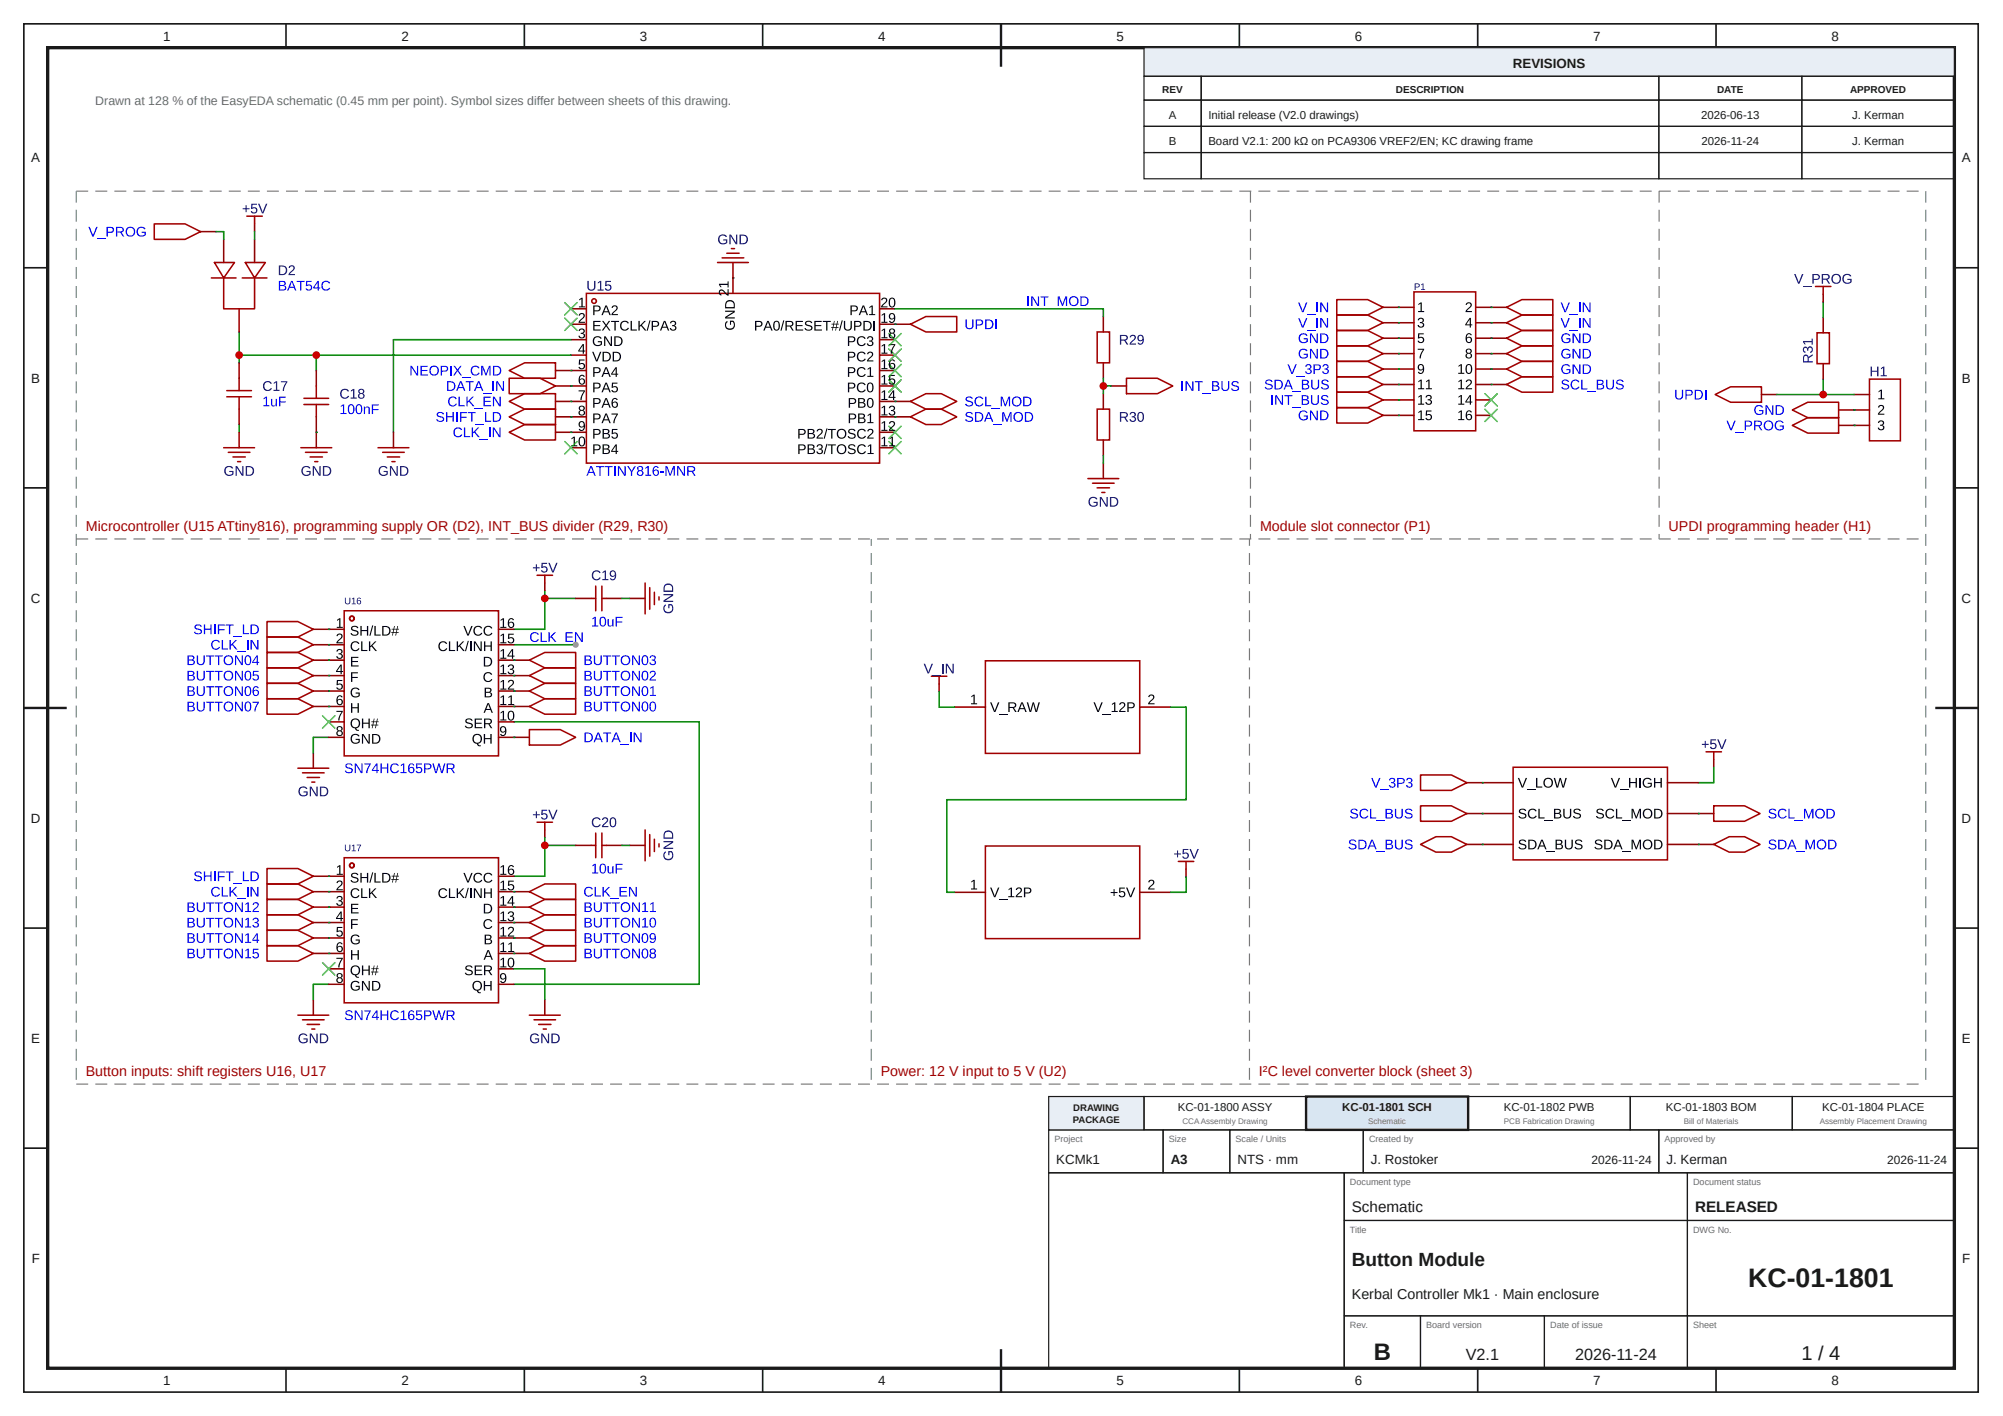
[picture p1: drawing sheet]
<svg xmlns="http://www.w3.org/2000/svg" width="420mm" height="297mm" viewBox="0 0 420 297" stroke-linecap="round" stroke-linejoin="round" font-family="sans-serif">
<defs><g id="words">
<text font-size="5.6" fill="#1a1a1a" x="366.7" y="270">KC-01-1801</text>
<text font-size="5" fill="#1a1a1a" x="288.2" y="285.2">B</text>
<text font-size="4.2" fill="#1a1a1a" x="377.9" y="285.2">1 / 4</text>
<text font-size="4" fill="#1a1a1a" x="283.6" y="265.5">Button Module</text>
<g font-size="3.4" fill="#1a1a1a">
<text x="307.5" y="285.2">V2.1</text>
<text x="330.4" y="285.2">2026-11-24</text>
</g>
<g font-size="3.2" fill="#1a1a1a">
<text x="283.6" y="254.2">Schematic</text>
<text x="355.6" y="254.2">RELEASED</text>
</g>
<g font-size="3" fill="#a10000">
<text x="18" y="111.3">Microcontroller (U15 ATtiny816), programming supply OR (D2), INT_BUS divider (R29, R30)</text>
<text x="264.3" y="111.3">Module slot connector (P1)</text>
<text x="350.1" y="111.3">UPDI programming header (H1)</text>
<text x="18" y="225.7">Button inputs: shift registers U16, U17</text>
<text x="184.8" y="225.7">Power: 12 V input to 5 V (U2)</text>
<text x="264.1" y="225.7">I²C level converter block (sheet 3)</text>
</g>
<text font-size="3" fill="#1a1a1a" x="283.6" y="272.5">Kerbal Controller Mk1 · Main enclosure</text>
<g font-size="2.8" fill="#1a1a1a">
<text x="34.2" y="8.6">1</text>
<text x="84.2" y="8.6">2</text>
<text x="134.2" y="8.6">3</text>
<text x="184.2" y="8.6">4</text>
<text x="234.2" y="8.6">5</text>
<text x="284.2" y="8.6">6</text>
<text x="334.2" y="8.6">7</text>
<text x="384.2" y="8.6">8</text>
<text x="317.4" y="14.3">REVISIONS</text>
<text x="6.6" y="34.1">A</text>
<text x="411.6" y="34.1">A</text>
<text x="6.6" y="80.2">B</text>
<text x="411.6" y="80.2">B</text>
<text x="6.5" y="126.4">C</text>
<text x="411.5" y="126.4">C</text>
<text x="6.5" y="172.6">D</text>
<text x="411.5" y="172.6">D</text>
<text x="6.6" y="218.7">E</text>
<text x="411.6" y="218.7">E</text>
<text x="221.6" y="244.2">KCMk1</text>
<text x="245.6" y="244.2">A3</text>
<text x="259.6" y="244.2">NTS · mm</text>
<text x="287.6" y="244.2">J. Rostoker</text>
<text x="349.6" y="244.2">J. Kerman</text>
<text x="6.6" y="264.9">F</text>
<text x="411.6" y="264.9">F</text>
<text x="34.2" y="290.6">1</text>
<text x="84.2" y="290.6">2</text>
<text x="134.2" y="290.6">3</text>
<text x="184.2" y="290.6">4</text>
<text x="234.2" y="290.6">5</text>
<text x="284.2" y="290.6">6</text>
<text x="334.2" y="290.6">7</text>
<text x="384.2" y="290.6">8</text>
</g>
<text font-size="2.6" fill="#6b6b6b" x="20" y="22">Drawn at 128 % of the EasyEDA schematic (0.45 mm per point). Symbol sizes differ between sheets of this drawing.</text>
<g font-size="2.5" fill="#1a1a1a">
<text x="333.9" y="244.2">2026-11-24</text>
<text x="395.9" y="244.2">2026-11-24</text>
</g>
<g font-size="2.4" fill="#1a1a1a">
<text x="245.2" y="24.9">A</text>
<text x="253.5" y="24.9">Initial release (V2.0 drawings)</text>
<text x="356.9" y="24.9">2026-06-13</text>
<text x="388.5" y="24.9">J. Kerman</text>
<text x="245.2" y="30.4">B</text>
<text x="253.5" y="30.4">Board V2.1: 200 kΩ on PCA9306 VREF2/EN; KC drawing frame</text>
<text x="357" y="30.4">2026-11-24</text>
<text x="388.5" y="30.4">J. Kerman</text>
<text x="247.1" y="233">KC-01-1800 ASSY</text>
<text x="281.6" y="233">KC-01-1801 SCH</text>
<text x="315.5" y="233">KC-01-1802 PWB</text>
<text x="349.5" y="233">KC-01-1803 BOM</text>
<text x="382.3" y="233">KC-01-1804 PLACE</text>
</g>
<g font-size="2.1" fill="#1a1a1a">
<text x="243.8" y="19.6">REV</text>
<text x="292.8" y="19.6">DESCRIPTION</text>
<text x="360.2" y="19.6">DATE</text>
<text x="388.1" y="19.6">APPROVED</text>
</g>
<g font-size="2" fill="#1a1a1a">
<text x="225.2" y="233">DRAWING</text>
<text x="225.1" y="235.6">PACKAGE</text>
</g>
<g font-size="1.9" fill="#6b6b6b">
<text x="221.2" y="239.6">Project</text>
<text x="245.2" y="239.6">Size</text>
<text x="259.2" y="239.6">Scale / Units</text>
<text x="287.2" y="239.6">Created by</text>
<text x="349.2" y="239.6">Approved by</text>
<text x="283.2" y="248.6">Document type</text>
<text x="355.2" y="248.6">Document status</text>
<text x="283.2" y="258.6">Title</text>
<text x="355.2" y="258.6">DWG No.</text>
<text x="283.2" y="278.6">Rev.</text>
<text x="299.2" y="278.6">Board version</text>
<text x="325.2" y="278.6">Date of issue</text>
<text x="355.2" y="278.6">Sheet</text>
</g>
<g font-size="1.7" fill="#6b6b6b">
<text x="248" y="235.7">CCAAssembly Drawing</text>
<text x="287" y="235.7">Schematic</text>
<text x="315.5" y="235.7">PCB Fabrication Drawing</text>
<text x="353.2" y="235.7">Bill of Materials</text>
<text x="381.7" y="235.7">Assembly Placement Drawing</text>
</g>
</g></defs>
<g fill="none" stroke="#1a1a1a" stroke-width=".35">
<path d="M5 5h410v287h-410zM60 5v5M110 5v5M160 5v5M210 5v5M260 5v5M310 5v5M360 5v5M5 56.2h5M410 56.2h5M5 102.3h5M410 102.3h5"/>
<path d="M5 148.5h5M410 148.5h5M5 194.7h5M410 194.7h5M5 240.8h5M410 240.8h5M60 287v5M110 287v5M160 287v5M210 287v5M260 287v5M310 287v5"/>
<path d="M360 287v5"/>
</g>
<path d="M10 10h400v277h-400z" fill="none" stroke="#1a1a1a" stroke-width=".7" stroke-linecap="butt"/>
<path d="M210 5v9M5 148.5h9M406 148.5h9M210 283v9" fill="none" stroke="#1a1a1a" stroke-width=".5"/>
<path d="M240 10h170v6h-170z" fill="#e8eef5"/>
<g fill="none" stroke="#1a1a1a" stroke-width=".25">
<path d="M240 10h170v6h-170zM240 16h12v5h-12zM252 16h96v5h-96zM348 16h30v5h-30zM378 16h32v5h-32zM240 21h12v5.5h-12zM240 26.5h12v5.5h-12zM240 32h12v5.5h-12zM252 21h96v5.5h-96zM252 26.5h96v5.5h-96zM252 32h96v5.5h-96zM348 21h30v5.5h-30z"/>
<path d="M348 26.5h30v5.5h-30zM348 32h30v5.5h-30zM378 21h32v5.5h-32zM378 26.5h32v5.5h-32zM378 32h32v5.5h-32zM220 237h24v9h-24zM244 237h14v9h-14zM258 237h28v9h-28zM286 237h62v9h-62zM348 237h62v9h-62zM220 246h62v41h-62zM282 246h72v10h-72z"/>
<path d="M282 256h72v20h-72zM354 246h56v10h-56zM354 256h56v20h-56zM282 276h16v11h-16zM298 276h26v11h-26zM324 276h30v11h-30zM354 276h56v11h-56z"/>
</g>
<path d="M220 230h20v7h-20z" fill="#e8eef5"/>
<path d="M220 230h20v7h-20zM240 230h34v7h-34z" fill="none" stroke="#1a1a1a" stroke-width=".25"/>
<path d="M274 230h34v7h-34z" fill="#d9e6f2"/>
<path d="M274 230h34v7h-34z" fill="none" stroke="#1a1a1a" stroke-width=".5"/>
<path d="M308 230h34v7h-34zM342 230h34v7h-34zM376 230h34v7h-34z" fill="none" stroke="#1a1a1a" stroke-width=".25"/>
<path d="M16.3 40.1h245.8v68h-245.8z" fill="#fff"/>
<g fill="none" stroke="#a10000" stroke-width=".32">
<path d="M123 61.5h61.5v35.6h-61.5z"/>
<circle cx="124.6" cy="63.2" r=".49"/>
</g>
<g fill="none" stroke="#870000" stroke-width=".32">
<path d="M153.8 58.3v3.2M119.8 64.8h3.2M119.8 68h3.2M119.8 71.2h3.2M119.8 74.5h3.2M119.8 77.7h3.2M184.5 64.8h3.3M184.5 68h3.3M184.5 71.2h3.3M184.5 74.5h3.3M184.5 77.7h3.3M119.8 81h3.2"/>
<path d="M119.8 84.2h3.2M119.8 87.4h3.2M119.8 90.7h3.2M119.8 93.9h3.2M184.5 81h3.3M184.5 84.2h3.3M184.5 87.4h3.3M184.5 90.7h3.3M184.5 93.9h3.3"/>
</g>
<g fill="#000">
<path d="M121.6 65.8a.65 .65 0 0 1 1 .1 .65 .65 0 0 1-.4 1l-.5 .6h1v.2h-1.3l.1-.3 .5-.6a.45 .45 0 0 0 .4-.6 .45 .45 0 0 0-.6-.2l-.1 .2h-.3zM121.5 62.8l.7-.3v1.8h.5v.2h-1.2v-.2h.5v-1.6l-.5 .3zM121.6 69a.58 .58 0 0 1 .9 0 .58 .58 0 0 1-.2 .9 .57 .57 0 0 1 .4 .8 .57 .57 0 0 1-.8 .3l-.5-.4-.1-.2h.3a.41 .41 0 0 0 .6 .4 .41 .41 0 0 0 .1-.7l-.5-.1v-.2a.39 .39 0 0 0 .6-.2 .39 .39 0 0 0-.3-.5 .39 .39 0 0 0-.5 .3h-.2zM121.5 75.4h1.1v.2h-.9v.7a.7 .7 0 0 1 1 .3 .7 .7 0 0 1-.5 .9 .7 .7 0 0 1-.9-.5l.3-.1a.45 .45 0 0 0 .7 .2 .45 .45 0 0 0 0-.6 .45 .45 0 0 0-.6 0h-.3zM124.6 70.8a1.06 1.06 0 0 1 1.6 .2l-.2 .1a.8 .8 0 0 0-1.1-.1 .8 .8 0 0 0-.1 1.1 .8 .8 0 0 0 1.1 .1l.1-.4h-.6v-.2h.9v.7a1.11 1.11 0 0 1-1.6 .1 1.11 1.11 0 0 1-.1-1.6zM124.4 67.3h1.6v.2h-1.3v.7h1.2v.2h-1.2v.7h1.3v.2h-1.6zM124.2 73.8h.3l.7 1.8 .7-1.8h.3l-.9 2h-.3zM126.3 67.3h.3l.6 .8 .5-.8h.3l-.7 1 .8 1h-.3l-.6-.8-.7 .8h-.3l.8-1zM126.7 70.5h.4l1.1 1.8-.1-1.8h.3v2.1h-.3l-1.1-1.8v1.8h-.3zM128.5 64.2a.65 .65 0 0 1 1 .1 .65 .65 0 0 1-.4 1l-.5 .6h1v.2h-1.3l.1-.3 .5-.6a.45 .45 0 0 0 .4-.6 .45 .45 0 0 0-.6-.3l-.1 .3h-.3zM128.2 67.3h1.7v.2h-.7v1.8h-.3v-1.8h-.7zM130.3 67.6a1.01 1.01 0 0 1 1.6 .2l-.2 .1a.76 .76 0 0 0-1.1-.2 .76 .76 0 0 0-.2 1l.5 .4a.7 .7 0 0 0 .8-.4l.2 .1a1.04 1.04 0 0 1-1.5 .3 1.04 1.04 0 0 1-.1-1.5z"/>
<path d="M132.3 67.3h.3v1.8h1v.2h-1.3zM133.9 67.3h.3v1l1-1h.3l-.9 .9 1 1.1h-.3l-.8-.9-.3 .2v.7h-.3zM136.2 67.2h.3l-.6 2.2h-.2zM140.8 67.4a.58 .58 0 0 1 .9 0 .58 .58 0 0 1-.3 .9 .57 .57 0 0 1 .5 .8 .57 .57 0 0 1-.9 .3l-.4-.4-.1-.2h.3a.41 .41 0 0 0 .5 .4 .41 .41 0 0 0 .2-.7l-.5-.1v-.2a.39 .39 0 0 0 .6-.2 .39 .39 0 0 0-.3-.5 .39 .39 0 0 0-.5 .3h-.3zM150.9 60.9a.83 .83 0 0 1 1.3 .4l.4 .4v-1h.3v1.3l-.4-.1-.6-.5a.45 .45 0 0 0-.5-.4 .45 .45 0 0 0-.3 .6l.2 .1v.3a.69 .69 0 0 1-.4-1.1zM150.8 59.5h1.8v-.5h.3v1.3h-.3v-.5h-1.5l.3 .4h-.2zM152.3 67.5l.3-.2v.3a.8 .8 0 0 0 0 1.1 .8 .8 0 0 0 1.1 .1 .8 .8 0 0 0 .1-1.2l-.4-.1v.6h-.3v-.8h.7a1.08 1.08 0 0 1 .2 1.5 1.08 1.08 0 0 1-1.4 .2 1.08 1.08 0 0 1-.3-1.5zM152.1 65.2h2v.3l-1.7 1.1h1.7v.2h-2v-.3l1.8-1.1h-1.8zM164.3 67.2h.2l-.5 2.2h-.3zM166.9 67.3h1.5v.2h-1.2v.7h1.2v.2h-1.2v.7h1.3v.2h-1.6zM168.9 67.5a.91 .91 0 0 1 1.5 .2l-.3 .1a.47 .47 0 0 0-.5-.4 .47 .47 0 0 0-.4 .6l.5 .2a.62 .62 0 0 1 .7 .6 .62 .62 0 0 1-.8 .6 .74 .74 0 0 1-.8-.5l.2-.1a.57 .57 0 0 0 .7 .4 .57 .57 0 0 0 .4-.6l-.4-.2a.65 .65 0 0 1-.7-.2 .65 .65 0 0 1-.1-.7zM170.8 67.3h1.6v.2h-1.3v.7h1.2v.2h-1.2v.7h1.3v.2h-1.6z"/>
<path d="M172.6 67.3h1.7v.2h-.7v1.8h-.3v-1.8h-.7zM176.6 67.2h.2l-.6 2.2h-.2zM177 67.3h.3v1.3a.56 .56 0 0 0 .6 .5 .56 .56 0 0 0 .5-.5v-1.3h.3v1.3a.84 .84 0 0 1-.8 .8 .84 .84 0 0 1-.9-.8zM180 77.3a1.01 1.01 0 0 1 1.6 .2l-.3 .1a.76 .76 0 0 0-1-.2 .76 .76 0 0 0-.2 1.1l.4 .3a.7 .7 0 0 0 .9-.4l.2 .1a1.04 1.04 0 0 1-1.5 .4 1.04 1.04 0 0 1-.1-1.6zM180 74a1.01 1.01 0 0 1 1.6 .3h-.3a.76 .76 0 0 0-1-.2 .76 .76 0 0 0-.2 1.1l.4 .4a.7 .7 0 0 0 .9-.4l.2 .1a1.04 1.04 0 0 1-1.5 .3 1.04 1.04 0 0 1-.1-1.6zM180 70.8a1.01 1.01 0 0 1 1.6 .2l-.3 .1a.76 .76 0 0 0-1-.2 .76 .76 0 0 0-.2 1.1l.4 .4a.7 .7 0 0 0 .9-.4l.2 .1a1.04 1.04 0 0 1-1.5 .3 1.04 1.04 0 0 1-.1-1.6zM182.1 73.9a.65 .65 0 0 1 1 .1 .65 .65 0 0 1-.4 1l-.5 .6h1v.2h-1.3l.1-.3 .5-.6a.45 .45 0 0 0 .4-.6 .45 .45 0 0 0-.6-.2l-.1 .2h-.3zM182 77.4l.7-.4v1.8h.5v.2h-1.2v-.2h.5v-1.5l-.5 .3zM182.4 64.4l.7-.3v1.8h.5v.2h-1.3v-.2h.5v-1.6l-.4 .3zM182.1 70.7a.58 .58 0 0 1 .9-.1 .58 .58 0 0 1-.2 .9 .57 .57 0 0 1 .4 .8 .57 .57 0 0 1-.8 .3l-.5-.4-.1-.1 .3-.1a.41 .41 0 0 0 .6 .4 .41 .41 0 0 0 .1-.6l-.5-.1v-.3a.39 .39 0 0 0 .6-.2 .39 .39 0 0 0-.3-.5 .39 .39 0 0 0-.5 .4l-.2-.1zM185 62.6a.65 .65 0 0 1 1.1 .1 .65 .65 0 0 1-.4 1l-.6 .6h1.1v.2h-1.4l.1-.4 .6-.5a.45 .45 0 0 0 .4-.6 .45 .45 0 0 0-.7-.3l-.1 .3h-.3zM185 75.7l.7-.3v1.8h.5v.2h-1.3v-.2h.5v-1.5l-.4 .3z"/>
<path d="M185 72.5l.7-.3v1.8h.5v.2h-1.3v-.2h.5v-1.6l-.4 .3zM185 69.3l.7-.4v1.8h.5v.3h-1.3v-.3h.5v-1.5l-.4 .3zM185 66l.7-.3v1.8h.5v.2h-1.3v-.2h.5v-1.6l-.4 .4zM186.5 72.2h1.3l-.6 1.3-.1 .7h-.3l.1-.5 .7-1.3h-1.1zM119.9 91.9l.7-.3v1.8h.5v.2h-1.3v-.2h.5v-1.6l-.4 .4zM121.4 81.9h1.3l-.6 1.3-.1 .7h-.2v-.5l.7-1.3h-1.1zM128.3 86.7h1.3l-.6 1.3-.1 .8h-.2v-.6l.7-1.2h-1.1zM128.4 80.3h1.1v.2h-.9v.6a.7 .7 0 0 1 1 .3 .7 .7 0 0 1-.5 1 .7 .7 0 0 1-.8-.6h.2a.45 .45 0 0 0 .7 .2 .45 .45 0 0 0 .1-.7 .45 .45 0 0 0-.7 .1h-.3zM128.4 90h1.1v.2h-.9v.6a.7 .7 0 0 1 1 .3 .7 .7 0 0 1-.5 1 .7 .7 0 0 1-.8-.6h.2a.45 .45 0 0 0 .7 .2 .45 .45 0 0 0 .1-.7 .45 .45 0 0 0-.7 .1h-.3zM171.5 90.1a.65 .65 0 0 1 1 .1 .65 .65 0 0 1-.3 1l-.6 .6h1v.2h-1.3l.1-.3 .5-.6a.45 .45 0 0 0 .5-.6 .45 .45 0 0 0-.7-.3l-.1 .3h-.3zM171.5 93.3a.58 .58 0 0 1 .9 0 .58 .58 0 0 1-.2 .9 .57 .57 0 0 1 .4 .8 .57 .57 0 0 1-.8 .2l-.5-.3v-.2h.2a.41 .41 0 0 0 .6 .4 .41 .41 0 0 0 .2-.7l-.6-.1v-.2a.39 .39 0 0 0 .6-.2 .39 .39 0 0 0-.3-.5 .39 .39 0 0 0-.4 .3h-.3zM173.4 93.1h.2l-.6 2.2h-.2z"/>
<path d="M173.4 89.9h.2l-.6 2.1h-.2zM173.7 93.2h1.6v.2h-.7v1.8h-.2v-1.8h-.7zM173.7 90h1.6v.2h-.7v1.8h-.2v-1.8h-.7zM178 93.4a.91 .91 0 0 1 1.5 .2l-.3 .1a.47 .47 0 0 0-.6-.4 .47 .47 0 0 0-.3 .6l.5 .2a.62 .62 0 0 1 .7 .6 .62 .62 0 0 1-.8 .6 .74 .74 0 0 1-.9-.5l.3-.1a.57 .57 0 0 0 .6 .4 .57 .57 0 0 0 .5-.6l-.4-.2a.65 .65 0 0 1-.7-.2 .65 .65 0 0 1-.1-.7zM178 90.2a.91 .91 0 0 1 1.5 .2l-.3 .1a.47 .47 0 0 0-.6-.4 .47 .47 0 0 0-.3 .6l.5 .1a.62 .62 0 0 1 .7 .7 .62 .62 0 0 1-.8 .5 .74 .74 0 0 1-.9-.5h.3a.57 .57 0 0 0 .6 .4 .57 .57 0 0 0 .5-.6l-.4-.2a.65 .65 0 0 1-.7-.2 .65 .65 0 0 1-.1-.7zM180 80.5a1.01 1.01 0 0 1 1.6 .2l-.3 .1a.76 .76 0 0 0-1-.2 .76 .76 0 0 0-.2 1.1l.4 .4a.7 .7 0 0 0 .9-.4l.2 .1a1.04 1.04 0 0 1-1.5 .3 1.04 1.04 0 0 1-.1-1.6zM180.1 93.5a1.01 1.01 0 0 1 1.6 .2l-.3 .1a.76 .76 0 0 0-1.1-.2 .76 .76 0 0 0-.1 1l.4 .4a.7 .7 0 0 0 .8-.4l.3 .1a1.04 1.04 0 0 1-1.6 .3 1.04 1.04 0 0 1 0-1.5zM180.1 90.2a1.01 1.01 0 0 1 1.6 .2l-.3 .1a.76 .76 0 0 0-1.1-.2 .76 .76 0 0 0-.1 1.1l.4 .4a.7 .7 0 0 0 .8-.4l.3 .1a1.04 1.04 0 0 1-1.6 .3 1.04 1.04 0 0 1 0-1.6zM182.1 90.1a.65 .65 0 0 1 1.1 .1 .65 .65 0 0 1-.4 1l-.6 .6h1.1v.2h-1.4l.1-.3 .6-.6a.45 .45 0 0 0 .4-.6 .45 .45 0 0 0-.7-.3l-.1 .3h-.3zM182 87.1l.7-.4v1.8h.5v.3h-1.2v-.3h.5v-1.5l-.5 .3zM182.1 93.5l.7-.3v1.8h.5v.2h-1.3v-.2h.5v-1.5l-.4 .3zM185 91.9l.7-.3v1.8h.5v.2h-1.3v-.2h.5v-1.6l-.4 .4z"/>
<path d="M185 88.7l.7-.3v1.8h.5v.2h-1.3v-.2h.5v-1.6l-.4 .3zM185 85.4l.7-.3v1.8h.5v.2h-1.3v-.2h.5v-1.5l-.4 .3zM185 82.2l.7-.3v1.8h.5v.2h-1.3v-.2h.5v-1.6l-.4 .3zM185 79l.7-.4v1.8h.5v.3h-1.3v-.3h.5v-1.5l-.4 .3zM186.7 88.5a.65 .65 0 0 1 1 .1 .65 .65 0 0 1-.4 1l-.5 .6h1v.2h-1.3l.1-.4 .5-.5a.45 .45 0 0 0 .4-.6 .45 .45 0 0 0-.6-.3l-.2 .3h-.2zM186.6 91.9l.7-.3v1.8h.5v.2h-1.3v-.2h.6v-1.6l-.5 .4zM186.7 85.2a.58 .58 0 0 1 .9 0 .58 .58 0 0 1-.3 .9 .57 .57 0 0 1 .5 .8 .57 .57 0 0 1-.8 .3l-.5-.4-.1-.2h.3a.41 .41 0 0 0 .6 .4 .41 .41 0 0 0 .1-.7l-.5-.1v-.2a.39 .39 0 0 0 .6-.2 .39 .39 0 0 0-.3-.5 .39 .39 0 0 0-.5 .3h-.2zM186.6 78.6h1.1v.3h-.9v.6a.7 .7 0 0 1 1 .3 .7 .7 0 0 1-.5 1 .7 .7 0 0 1-.9-.6h.3a.45 .45 0 0 0 .7 .2 .45 .45 0 0 0 0-.7 .45 .45 0 0 0-.7 0h-.2z"/>
<path d="M122.2 72.2h.3v1.3h.3v.2h-.3v.5h-.3v-.5h-.9zM122.2 72.5l-.7 1h.7z"/>
<path d="M124.4 64.1h.9a.62 .62 0 0 1 .7 .6 .62 .62 0 0 1-.7 .6h-.6v.8h-.3zM124.7 64.3v.8l.8-.1a.41 .41 0 0 0 0-.7z"/>
<path d="M124.4 77h.9a.62 .62 0 0 1 .7 .6 .62 .62 0 0 1-.7 .7h-.6v.7h-.3zM124.7 77.2v.8h.8a.41 .41 0 0 0 0-.7z"/>
<path d="M127 64.1h.3l.8 2h-.2l-.3-.6h-.9l-.2 .6h-.3zM127.2 64.3l-.4 1h.7z"/>
<path d="M127 77h.3l.8 2h-.2l-.3-.5h-.9l-.2 .5h-.3zM127.2 77.2l-.4 1h.7z"/>
<path d="M126.4 73.8a1.29 1.29 0 0 1 1.7 .7 1 1 0 0 1-.9 1.3h-.8zM126.7 74v1.6a.86 .86 0 0 0 1.2-.8 .86 .86 0 0 0-1.2-.8z"/>
<path d="M129.1 77h.3v1.4h.3v.2h-.3v.4h-.2v-.4h-1zM129.2 77.3l-.8 1.1h.8z"/>
<path d="M128.5 73.8a1.29 1.29 0 0 1 1.8 .7 1 1 0 0 1-1 1.3h-.8zM128.8 74v1.6a.86 .86 0 0 0 1.2-.8 .86 .86 0 0 0-1.2-.8z"/>
<path d="M128.9 70.5a1.29 1.29 0 0 1 1.7 .7 1 1 0 0 1-1 1.4h-.7zM129.1 70.8v1.6a.86 .86 0 0 0 1.2-.8 .86 .86 0 0 0-1.2-.8z"/>
<path d="M136.7 67.3h.9a.62 .62 0 0 1 .7 .6 .62 .62 0 0 1-.7 .6h-.6v.8h-.3zM137 67.5v.8h.8a.41 .41 0 0 0 0-.7z"/>
<path d="M139.3 67.3h.3l.8 2h-.3l-.2-.6h-.9l-.3 .6h-.3zM139.4 67.5l-.4 1h.8z"/>
<path d="M152.4 63.2a1.03 1.03 0 0 1 1.1-.2 1.03 1.03 0 0 1 .6 .9v.8h-2a1.83 1.83 0 0 1 .3-1.5zM152.5 63.4l-.2 1h1.6a.88 .88 0 0 0-.3-1 .88 .88 0 0 0-1.1 0z"/>
<path d="M158.4 67.3h.9a.62 .62 0 0 1 .7 .6 .62 .62 0 0 1-.7 .6h-.6v.8h-.3zM158.7 67.5v.8h.8a.41 .41 0 0 0 0-.7z"/>
<path d="M161 67.3h.3l.8 2h-.3l-.2-.6h-1l-.2 .6h-.3zM161.1 67.5l-.4 1h.8z"/>
<path d="M162.5 67.4a.76 .76 0 0 1 .9 .1 .76 .76 0 0 1 .2 .8 .76 .76 0 0 1-.7 1.1 .76 .76 0 0 1-.7-1.1l.1-.6zM162.7 67.5a1.41 1.41 0 0 0 0 1.6 .56 .56 0 0 0 .6-.2 .56 .56 0 0 0 0-.6v-.5a.39 .39 0 0 0-.6-.3z"/>
<path d="M164.8 67.3h.9a.59 .59 0 0 1 .7 .5 .59 .59 0 0 1-.4 .7l.5 .8h-.3l-.5-.8h-.6v.8h-.3zM165.1 67.5v.8h.6a.38 .38 0 0 0 .5-.4 .38 .38 0 0 0-.5-.4z"/>
<path d="M175 67.3h.1l-.1 .6h.5l.1-.6h.2l-.1 .6h.3v.2h-.4l-.1 .5h.4v.2h-.4l-.1 .5h-.2l.1-.5h-.5l-.1 .5h-.2l.2-.5h-.3v-.2h.3l.1-.5h-.4v-.2h.4zM175 68.1l-.1 .5h.5l.1-.5z"/>
<path d="M177.9 77h.8a.62 .62 0 0 1 .7 .6 .62 .62 0 0 1-.6 .7h-.6v.7h-.3zM178.2 77.2v.8h.8a.41 .41 0 0 0 0-.7z"/>
<path d="M177.9 73.8h.8a.62 .62 0 0 1 .7 .6 .62 .62 0 0 1-.6 .6h-.6v.8h-.3zM178.2 74v.8h.8a.41 .41 0 0 0 0-.8z"/>
<path d="M177.9 70.5h.8a.62 .62 0 0 1 .7 .7 .62 .62 0 0 1-.6 .6h-.6v.8h-.3zM178.2 70.8v.8l.8-.1a.41 .41 0 0 0 0-.7z"/>
<path d="M178.4 64.1h.9a.62 .62 0 0 1 .7 .6 .62 .62 0 0 1-.7 .6h-.6v.8h-.3zM178.7 64.3v.8l.8-.1a.41 .41 0 0 0 0-.7z"/>
<path d="M179.2 67.3h.8a.62 .62 0 0 1 .7 .6 .62 .62 0 0 1-.7 .6h-.6v.8h-.2zM179.4 67.5v.8h.9a.41 .41 0 0 0 0-.7z"/>
<path d="M181 64.1h.3l.8 2h-.3l-.2-.6h-.9l-.3 .6h-.3zM181.1 64.3l-.4 1h.8z"/>
<path d="M181.1 67.3a1.29 1.29 0 0 1 1.8 .7 1 1 0 0 1-1 1.3h-.8zM181.4 67.5v1.6a.86 .86 0 0 0 1.2-.8 .86 .86 0 0 0-1.2-.8z"/>
<path d="M186.6 65.8a.74 .74 0 0 1 1 0 .74 .74 0 0 1 .2 .9 .77 .77 0 0 1-.3 .9 .77 .77 0 0 1-.9-.1l-.1-.2h.2l.2 .2a.59 .59 0 0 0 .7-.8 .65 .65 0 0 1-1 .1 .65 .65 0 0 1 0-1zM186.6 66.4a.45 .45 0 0 0 .9 0 .45 .45 0 0 0-.9 0z"/>
<path d="M186.8 75.5l.2-.1a.59 .59 0 0 1 .8 .4h-.3a.42 .42 0 0 0-.5-.2 .42 .42 0 0 0-.3 .5v.3a.65 .65 0 0 1 1 .1 .65 .65 0 0 1-.3 1 .65 .65 0 0 1-.9-.5v-.9zM186.7 76.8a.45 .45 0 0 0 .9 0 .45 .45 0 0 0-.9 0z"/>
<path d="M186.7 69a.58 .58 0 0 1 .9 0 .58 .58 0 0 1-.2 .9 .62 .62 0 0 1 .3 .9 .62 .62 0 0 1-.9 .1 .55 .55 0 0 1-.4-.5 .55 .55 0 0 1 .5-.5l-.4-.3zM186.8 69.4a.37 .37 0 0 0 .7 0 .37 .37 0 0 0-.7 0zM186.7 70.4a.45 .45 0 0 0 .9 0 .45 .45 0 0 0-.9 0z"/>
<path d="M186.7 62.5a.76 .76 0 0 1 .9 .1 .76 .76 0 0 1 .2 .9 .76 .76 0 0 1-.7 1 .76 .76 0 0 1-.7-1l.1-.6zM186.9 62.7a1.41 1.41 0 0 0 0 1.5 .56 .56 0 0 0 .6-.1 .56 .56 0 0 0 .1-.6l-.1-.5a.39 .39 0 0 0-.6-.3z"/>
<path d="M121.5 88.5a.74 .74 0 0 1 1-.1 .74 .74 0 0 1 .2 .9 .77 .77 0 0 1-.2 .9 .77 .77 0 0 1-1 0l-.1-.2 .3-.1 .1 .3a.59 .59 0 0 0 .7-.8 .65 .65 0 0 1-1 .1 .65 .65 0 0 1 0-1zM121.5 89a.45 .45 0 0 0 .9 0 .45 .45 0 0 0-.9 0z"/>
<path d="M121.7 78.7l.2-.1a.59 .59 0 0 1 .8 .4l-.3 .1a.42 .42 0 0 0-.5-.2 .42 .42 0 0 0-.2 .5l-.1 .2a.65 .65 0 0 1 1 .1 .65 .65 0 0 1-.2 1 .65 .65 0 0 1-.9-.5l-.1-.8zM121.6 80a.45 .45 0 0 0 .9 0 .45 .45 0 0 0-.9 0z"/>
<path d="M121.6 85.2a.58 .58 0 0 1 .9 0 .58 .58 0 0 1-.2 .9 .62 .62 0 0 1 .3 .9 .62 .62 0 0 1-.9 .1 .55 .55 0 0 1-.3-.5 .55 .55 0 0 1 .4-.5l-.4-.3zM121.7 85.6a.37 .37 0 0 0 .7 0 .37 .37 0 0 0-.7 0zM121.6 86.6a.45 .45 0 0 0 .9 0 .45 .45 0 0 0-.9 0z"/>
<path d="M121.7 91.7a.76 .76 0 0 1 .9 0 .76 .76 0 0 1 .2 .9 .76 .76 0 0 1-.7 1 .76 .76 0 0 1-.7-1v-.6zM121.9 91.8a1.41 1.41 0 0 0 0 1.6 .56 .56 0 0 0 .5-.2 .56 .56 0 0 0 .1-.6v-.5a.39 .39 0 0 0-.6-.3z"/>
<path d="M124.4 80.3h.9a.62 .62 0 0 1 .7 .6 .62 .62 0 0 1-.7 .6h-.6v.8h-.3zM124.7 80.5v.8l.8-.1a.41 .41 0 0 0 0-.7z"/>
<path d="M124.4 83.5h.9a.62 .62 0 0 1 .7 .6 .62 .62 0 0 1-.7 .6h-.6v.8h-.3zM124.7 83.7v.8h.8a.41 .41 0 0 0 0-.7z"/>
<path d="M124.4 86.7h.9a.62 .62 0 0 1 .7 .6 .62 .62 0 0 1-.7 .7h-.6v.8h-.3zM124.7 87v.8l.8-.1a.41 .41 0 0 0 0-.7z"/>
<path d="M124.4 90h.9a.62 .62 0 0 1 .7 .6 .62 .62 0 0 1-.7 .6h-.6v.8h-.3zM124.7 90.2v.8l.8-.1a.41 .41 0 0 0 0-.7z"/>
<path d="M124.4 93.2h.9a.62 .62 0 0 1 .7 .6 .62 .62 0 0 1-.7 .6h-.6v.8h-.3zM124.7 93.4v.8h.8a.41 .41 0 0 0 0-.7z"/>
<path d="M127 80.3h.3l.8 2h-.2l-.3-.6h-.9l-.2 .6h-.3zM127.2 80.5l-.4 1h.7z"/>
<path d="M127 83.5h.3l.8 2h-.2l-.3-.6h-.9l-.2 .6h-.3zM127.2 83.7l-.4 1h.7z"/>
<path d="M127 86.7h.3l.8 2.1h-.2l-.3-.6h-.9l-.2 .6h-.3zM127.2 86.9l-.4 1.1h.7z"/>
<path d="M126.4 90a1.33 1.33 0 0 1 1.4 .3v.3l-.3 .3a.55 .55 0 0 1 .5 .7 .55 .55 0 0 1-.8 .4h-.8zM126.7 90.2v.6h.4a.34 .34 0 0 0 .5-.3 .34 .34 0 0 0-.5-.3zM126.7 91v.8l.9-.1a.36 .36 0 0 0-.1-.6z"/>
<path d="M126.4 93.2a1.33 1.33 0 0 1 1.4 .3v.4l-.3 .3a.55 .55 0 0 1 .5 .6 .55 .55 0 0 1-.8 .4h-.8zM126.7 93.4v.7h.4a.34 .34 0 0 0 .5-.4 .34 .34 0 0 0-.5-.3zM126.7 94.3v.7l.9-.1a.36 .36 0 0 0-.1-.6z"/>
<path d="M129.1 93.2h.3v1.4h.3v.2h-.3v.4h-.2v-.4h-1zM129.2 93.5l-.8 1.1h.8z"/>
<path d="M128.6 83.6l.2-.1a.59 .59 0 0 1 .8 .4h-.3a.42 .42 0 0 0-.5-.2 .42 .42 0 0 0-.2 .5l-.1 .3a.65 .65 0 0 1 1 .1 .65 .65 0 0 1-.2 .9 .65 .65 0 0 1-.9-.4l-.1-.9zM128.5 84.8a.45 .45 0 0 0 .9 0 .45 .45 0 0 0-.9 0z"/>
<path d="M167.5 93.2h.8a.62 .62 0 0 1 .7 .6 .62 .62 0 0 1-.7 .6h-.6v.8h-.2zM167.7 93.4v.8h.9a.41 .41 0 0 0-.1-.7z"/>
<path d="M167.5 90h.8a.62 .62 0 0 1 .7 .6 .62 .62 0 0 1-.7 .6h-.6v.8h-.2zM167.7 90.2v.8l.9-.1a.41 .41 0 0 0-.1-.7z"/>
<path d="M169.4 93.2a1.33 1.33 0 0 1 1.4 .3l.1 .4-.4 .3a.55 .55 0 0 1 .5 .6 .55 .55 0 0 1-.8 .4h-.8zM169.7 93.4v.7h.5a.34 .34 0 0 0 .4-.4 .34 .34 0 0 0-.4-.3zM169.7 94.3v.7l.9-.1a.36 .36 0 0 0-.1-.6z"/>
<path d="M169.4 90a1.33 1.33 0 0 1 1.4 .3l.1 .3-.4 .3a.55 .55 0 0 1 .5 .7 .55 .55 0 0 1-.8 .4h-.8zM169.7 90.2v.6h.5a.34 .34 0 0 0 .4-.3 .34 .34 0 0 0-.4-.3zM169.7 91v.8l.9-.1a.36 .36 0 0 0-.1-.6z"/>
<path d="M175.5 94.2a1.05 1.05 0 0 1 2.1 0 1.05 1.05 0 0 1-2.1 0zM176 93.6a.79 .79 0 0 0 0 1.2 .79 .79 0 0 0 1.2-.1 .79 .79 0 0 0-.1-1.1 .79 .79 0 0 0-1.1 0z"/>
<path d="M175.5 91a1.05 1.05 0 0 1 2.1 0 1.05 1.05 0 0 1-2.1 0zM176 90.4a.79 .79 0 0 0 0 1.2 .79 .79 0 0 0 1.2-.2 .79 .79 0 0 0-.1-1 .79 .79 0 0 0-1.1 0z"/>
<path d="M177.9 80.3h.8a.62 .62 0 0 1 .7 .6 .62 .62 0 0 1-.6 .6h-.6v.8h-.3zM178.2 80.5v.8l.8-.1a.41 .41 0 0 0 0-.7z"/>
<path d="M178.1 86.7h.8a.62 .62 0 0 1 .7 .6 .62 .62 0 0 1-.7 .7h-.6v.8h-.2zM178.3 87v.8l.8-.1a.41 .41 0 0 0 0-.7z"/>
<path d="M178.1 83.5h.8a.62 .62 0 0 1 .7 .6 .62 .62 0 0 1-.7 .6h-.6v.8h-.2zM178.3 83.7v.8h.8a.41 .41 0 0 0 0-.7z"/>
<path d="M180 86.7a1.33 1.33 0 0 1 1.4 .3v.4l-.3 .3a.55 .55 0 0 1 .5 .7 .55 .55 0 0 1-.8 .4h-.8zM180.3 87v.6h.5a.34 .34 0 0 0 .4-.3 .34 .34 0 0 0-.4-.3zM180.3 87.8v.7h.9a.36 .36 0 0 0-.1-.6z"/>
<path d="M180 83.5a1.33 1.33 0 0 1 1.4 .3v.4l-.3 .3a.55 .55 0 0 1 .5 .6 .55 .55 0 0 1-.8 .4h-.8zM180.3 83.7v.7h.5a.34 .34 0 0 0 .4-.4 .34 .34 0 0 0-.4-.3zM180.3 84.6v.7l.9-.1a.36 .36 0 0 0-.1-.6z"/>
<path d="M182.1 80.3a.76 .76 0 0 1 .9 .1 .76 .76 0 0 1 .3 .9 .76 .76 0 0 1-.8 1 .76 .76 0 0 1-.7-1l.1-.6zM182.3 80.5a1.41 1.41 0 0 0 .1 1.6 .56 .56 0 0 0 .5-.2 .56 .56 0 0 0 .1-.6l-.1-.5a.39 .39 0 0 0-.6-.3z"/>
<path d="M182.2 83.6a.76 .76 0 0 1 .9 0 .76 .76 0 0 1 .2 .9 .76 .76 0 0 1-.7 1.1 .76 .76 0 0 1-.7-1.1v-.6zM182.4 83.7a1.41 1.41 0 0 0 0 1.6 .56 .56 0 0 0 .5-.2 .56 .56 0 0 0 .1-.6v-.5a.39 .39 0 0 0-.6-.3z"/>
<path d="M187.3 81.9h.3v1.3h.3v.2h-.3v.5h-.3v-.5h-.9zM187.3 82.2l-.7 1h.7z"/>
</g>
<g fill="none" stroke="#3c3" stroke-width=".32">
<path d="M118.5 63.5l2.6 2.6M118.5 66.7l2.6 2.6M121.1 63.5l-2.6 2.6M121.1 66.7l-2.6 2.6M186.5 79.7l2.6 2.6M186.5 76.4l2.6 2.6M186.5 73.2l2.6 2.6M186.5 70l2.6 2.5M189.1 79.7l-2.6 2.6M189.1 76.4l-2.6 2.6M189.1 73.2l-2.6 2.6M189.1 70l-2.6 2.5"/>
<path d="M118.5 92.6l2.6 2.6M121.1 92.6l-2.6 2.6M186.5 92.6l2.6 2.6M186.5 89.4l2.6 2.6M189.1 92.6l-2.6 2.6M189.1 89.4l-2.6 2.6"/>
</g>
<path d="M183.4 67.3v2" fill="none" stroke="#000" stroke-width=".27"/>
<g fill="#000080">
<path d="M123.2 58.9h.3v1.3a.56 .56 0 0 0 .6 .5 .56 .56 0 0 0 .5-.5v-1.3h.3v1.3a.84 .84 0 0 1-.8 .8 .84 .84 0 0 1-.9-.8z"/>
<path d="M125.4 59.3l.7-.4v1.8h.5v.2h-1.2v-.2h.5v-1.5l-.5 .3z"/>
<path d="M127 58.9h1.2v.2h-.9l-.1 .7a.7 .7 0 0 1 1 .3 .7 .7 0 0 1-.4 .9 .7 .7 0 0 1-.9-.5h.3a.45 .45 0 0 0 .6 .2 .45 .45 0 0 0 .1-.7 .45 .45 0 0 0-.7 0h-.3z"/>
</g>
<g fill="#00f">
<path d="M125 97.8h1.7v.2h-.7v1.8h-.3v-1.8h-.7z"/>
<path d="M126.8 97.8h1.7v.2h-.7v1.8h-.3v-1.8h-.7z"/>
<path d="M123.8 97.8h.4l.8 2h-.3l-.2-.6h-1l-.2 .6h-.3zM124 98l-.4 1h.8z"/>
</g>
<path d="M129 97.8v2" fill="none" stroke="#00f" stroke-width=".27"/>
<g fill="#00f">
<path d="M129.6 97.8h.4l1 1.7v-1.7h.3v2h-.4l-1-1.7v1.7h-.3z"/>
<path d="M131.6 97.8h.3l.6 .9 .6-.9h.3l-.8 1.2v.8h-.2v-.8z"/>
<path d="M135.4 98.1l.7-.3v1.8h.5v.2h-1.3v-.2h.6v-1.6l-.5 .3z"/>
<path d="M138.5 98.9h.7v.2h-.7z"/>
<path d="M139.6 97.8h.4l.6 1.7 .6-1.7h.4v2h-.3v-1.8l-.6 1.8h-.2l-.7-1.8 .1 1.8h-.3z"/>
<path d="M142.1 97.8h.3l1.1 1.7v-1.7h.2v2h-.3l-1.1-1.7v1.7h-.2z"/>
<path d="M133.8 97.9a.58 .58 0 0 1 .9-.1 .58 .58 0 0 1-.1 .9 .62 .62 0 0 1 .3 .9 .62 .62 0 0 1-1 .2 .55 .55 0 0 1-.3-.6 .55 .55 0 0 1 .4-.5l-.3-.3zM133.9 98.3a.4 .4 0 0 0 .8 0 .4 .4 0 0 0-.8 0zM133.9 99.2a.42 .42 0 0 0 .8 0 .42 .42 0 0 0-.8 0z"/>
<path d="M137.2 97.9l.2-.1a.59 .59 0 0 1 .8 .4h-.2a.42 .42 0 0 0-.6-.2 .42 .42 0 0 0-.2 .5v.3a.65 .65 0 0 1 1 .1 .65 .65 0 0 1-.3 .9 .65 .65 0 0 1-.9-.4l-.1-.9zM137.1 99.1a.45 .45 0 0 0 .9 0 .45 .45 0 0 0-.9 0z"/>
<path d="M144.2 97.8h.9a.59 .59 0 0 1 .7 .4 .59 .59 0 0 1-.4 .7l.5 .9h-.3l-.5-.8h-.6v.8h-.3zM144.5 98v.7h.6a.38 .38 0 0 0 .5-.3 .38 .38 0 0 0-.5-.4z"/>
</g>
<path d="M116.5 84.2h3.3" fill="none" stroke="#870000" stroke-width=".32"/>
<path d="M106.8 84.2l3.3-1.6h6.4v3.2h-6.4z" fill="none" stroke="#a10000" stroke-width=".32"/>
<g fill="#00f">
<path d="M94.2 83.4a1.01 1.01 0 0 1 1.6 .3l-.2 .1a.76 .76 0 0 0-1.1-.3 .76 .76 0 0 0-.1 1.1l.4 .4a.7 .7 0 0 0 .8-.4l.3 .1a1.04 1.04 0 0 1-1.6 .3 1.04 1.04 0 0 1-.1-1.6z"/>
<path d="M96.2 83.2h.3v1.8h1v.2h-1.3z"/>
<path d="M97.8 83.2h.3v1l1-1h.3l-.8 .9 .9 1.1h-.3l-.8-1-.3 .3v.7h-.3z"/>
<path d="M99.5 85.6h1.7v.2h-1.7z"/>
<path d="M101.4 83.2h1.6v.2h-1.3v.7h1.2v.2h-1.2v.7h1.3v.2h-1.6z"/>
<path d="M103.4 83.2h.3l1.1 1.7v-1.7h.3v2h-.4l-1.1-1.7 .1 1.7h-.3z"/>
</g>
<path d="M116.5 87.4h3.3" fill="none" stroke="#870000" stroke-width=".32"/>
<path d="M106.8 87.4l3.3-1.6h6.4v3.3h-6.4z" fill="none" stroke="#a10000" stroke-width=".32"/>
<g fill="#00f">
<path d="M91.7 86.7a.91 .91 0 0 1 1.4 .2h-.2a.47 .47 0 0 0-.6-.3 .47 .47 0 0 0-.3 .5l.4 .2a.62 .62 0 0 1 .8 .6 .62 .62 0 0 1-.8 .6 .74 .74 0 0 1-.9-.5l.3-.1a.57 .57 0 0 0 .6 .4 .57 .57 0 0 0 .5-.5l-.5-.2a.65 .65 0 0 1-.6-.3 .65 .65 0 0 1-.1-.6z"/>
<path d="M93.6 86.4h.2v.9h1.1v-.9h.3v2.1h-.3v-1h-1.1v1h-.2z"/>
</g>
<path d="M95.9 86.4v2.1" fill="none" stroke="#00f" stroke-width=".27"/>
<g fill="#00f">
<path d="M96.5 86.4h1.5v.3h-1.2v.7h1.1v.2h-1.1v.9h-.3z"/>
<path d="M98.1 86.4h1.7v.3h-.7v1.8h-.3v-1.8h-.7z"/>
<path d="M99.8 88.9h1.7v.1h-1.7z"/>
<path d="M101.7 86.4h.3v1.8h1v.3h-1.3z"/>
<path d="M103.4 86.4a1.29 1.29 0 0 1 1.7 .7 1 1 0 0 1-1 1.4h-.7zM103.7 86.7v1.5a.86 .86 0 0 0 1.2-.7 .86 .86 0 0 0-1.2-.8z"/>
</g>
<path d="M116.5 90.7h3.3" fill="none" stroke="#870000" stroke-width=".32"/>
<path d="M106.8 90.7l3.3-1.6h6.4v3.2h-6.4z" fill="none" stroke="#a10000" stroke-width=".32"/>
<g fill="#00f">
<path d="M95.4 89.9a1.01 1.01 0 0 1 1.6 .2l-.3 .1a.76 .76 0 0 0-1.1-.2 .76 .76 0 0 0-.1 1.1l.4 .4a.7 .7 0 0 0 .9-.4l.2 .1a1.04 1.04 0 0 1-1.6 .3 1.04 1.04 0 0 1 0-1.6z"/>
<path d="M97.3 89.7h.3v1.8h1v.2h-1.3z"/>
<path d="M99 89.7h.2v1l1-1h.3l-.8 .9 1 1.1h-.4l-.8-1-.3 .2v.8h-.2z"/>
<path d="M100.6 92.1h1.8v.2h-1.8z"/>
</g>
<path d="M102.7 89.7v2" fill="none" stroke="#00f" stroke-width=".27"/>
<path d="M103.4 89.7h.3l1.1 1.7v-1.7h.2v2h-.3l-1.1-1.7v1.7h-.2z" fill="#00f"/>
<path d="M187.8 68h3.2" fill="none" stroke="#870000" stroke-width=".32"/>
<path d="M191 68l3.2-1.6h6.5v3.2h-6.5z" fill="none" stroke="#a10000" stroke-width=".32"/>
<g fill="#00f">
<path d="M202.6 67h.2v1.3a.56 .56 0 0 0 .6 .5 .56 .56 0 0 0 .6-.5v-1.3h.2v1.3a.84 .84 0 0 1-.8 .8 .84 .84 0 0 1-.8-.8z"/>
<path d="M204.7 67h.9a.62 .62 0 0 1 .7 .6 .62 .62 0 0 1-.7 .7h-.6v.7h-.3zM205 67.2v.8h.8a.41 .41 0 0 0 0-.7z"/>
<path d="M206.7 67a1.29 1.29 0 0 1 1.7 .7 1 1 0 0 1-1 1.3h-.7zM206.9 67.2v1.6a.86 .86 0 0 0 1.2-.8 .86 .86 0 0 0-1.2-.8z"/>
</g>
<path d="M209 67v2" fill="none" stroke="#00f" stroke-width=".27"/>
<path d="M187.8 84.2h3.2" fill="none" stroke="#870000" stroke-width=".32"/>
<path d="M191 84.2l3.2-1.6h3.3l3.2 1.6-3.2 1.6h-3.3z" fill="none" stroke="#a10000" stroke-width=".32"/>
<g fill="#00f">
<path d="M202.6 83.4a.91 .91 0 0 1 1.5 .2l-.3 .1a.47 .47 0 0 0-.5-.4 .47 .47 0 0 0-.4 .6l.5 .2a.62 .62 0 0 1 .7 .6 .62 .62 0 0 1-.8 .6 .74 .74 0 0 1-.8-.6h.2a.57 .57 0 0 0 .7 .4 .57 .57 0 0 0 .4-.6l-.4-.2a.65 .65 0 0 1-.7-.2 .65 .65 0 0 1-.1-.7z"/>
<path d="M204.7 83.4a1.01 1.01 0 0 1 1.6 .3l-.3 .1a.76 .76 0 0 0-1.1-.3 .76 .76 0 0 0-.1 1.1l.4 .4a.7 .7 0 0 0 .9-.4l.2 .1a1.04 1.04 0 0 1-1.5 .3 1.04 1.04 0 0 1-.1-1.6z"/>
<path d="M206.7 83.2h.2v1.8h1.1v.2h-1.3z"/>
<path d="M208 85.6h1.7v.2h-1.7z"/>
<path d="M209.9 83.2h.4l.6 1.7 .7-1.7h.3v2h-.2v-1.8l-.7 1.8h-.2l-.6-1.8v1.8h-.3z"/>
<path d="M212.2 84.2a1.05 1.05 0 0 1 2.1 0 1.05 1.05 0 0 1-2.1 0zM212.8 83.6a.79 .79 0 0 0-.1 1.2 .79 .79 0 0 0 1.2-.1 .79 .79 0 0 0-.1-1.1 .79 .79 0 0 0-1 0z"/>
<path d="M214.7 83.2a1.29 1.29 0 0 1 1.7 .7 1 1 0 0 1-1 1.3h-.7zM214.9 83.4v1.6a.86 .86 0 0 0 1.2-.8 .86 .86 0 0 0-1.2-.8z"/>
</g>
<path d="M187.8 87.4h3.2" fill="none" stroke="#870000" stroke-width=".32"/>
<path d="M191 87.4l3.2-1.6h3.3l3.2 1.6-3.2 1.7h-3.3z" fill="none" stroke="#a10000" stroke-width=".32"/>
<g fill="#00f">
<path d="M202.6 86.7a.91 .91 0 0 1 1.5 .2h-.3a.47 .47 0 0 0-.5-.3 .47 .47 0 0 0-.4 .5l.5 .2a.62 .62 0 0 1 .7 .6 .62 .62 0 0 1-.8 .6 .74 .74 0 0 1-.8-.5l.2-.1a.57 .57 0 0 0 .7 .4 .57 .57 0 0 0 .4-.5l-.4-.2a.65 .65 0 0 1-.7-.3 .65 .65 0 0 1-.1-.6z"/>
<path d="M208.3 88.9h1.8v.1h-1.8z"/>
<path d="M210.3 86.4h.3l.6 1.8 .7-1.8h.3v2.1h-.2v-1.8l-.7 1.8h-.2l-.6-1.8v1.8h-.2z"/>
<path d="M204.5 86.4a1.29 1.29 0 0 1 1.7 .7 1 1 0 0 1-.9 1.4h-.8zM204.8 86.7v1.5a.86 .86 0 0 0 1.2-.7 .86 .86 0 0 0-1.2-.8z"/>
<path d="M207.2 86.4h.4l.8 2.1h-.3l-.2-.6h-1l-.2 .6h-.3zM207.4 86.6l-.4 1.1h.8z"/>
<path d="M212.5 87.4a1.05 1.05 0 0 1 2.1 0 1.05 1.05 0 0 1-2.1 0zM213.1 86.8a.79 .79 0 0 0 0 1.2 .79 .79 0 0 0 1.2-.1 .79 .79 0 0 0-.2-1.1 .79 .79 0 0 0-1 0z"/>
<path d="M215 86.4a1.29 1.29 0 0 1 1.7 .7 1 1 0 0 1-.9 1.4h-.8zM215.3 86.7v1.5a.86 .86 0 0 0 1.2-.7 .86 .86 0 0 0-1.2-.8z"/>
</g>
<path d="M233.1 81h3.2" fill="none" stroke="#870000" stroke-width=".32"/>
<path d="M236.3 79.3h6.5l3.2 1.7-3.2 1.6h-6.5z" fill="none" stroke="#a10000" stroke-width=".32"/>
<path d="M248.1 80v2" fill="none" stroke="#00f" stroke-width=".27"/>
<g fill="#00f">
<path d="M248.7 80h.3l1.1 1.7v-1.7h.3v2h-.4l-1.1-1.7 .1 1.7h-.3z"/>
<path d="M250.7 80h1.6v.2h-.7v1.8h-.2v-1.8h-.7z"/>
<path d="M252.4 82.4h1.7v.2h-1.7z"/>
<path d="M256.2 80h.3v1.2a.56 .56 0 0 0 .6 .6 .56 .56 0 0 0 .5-.6v-1.2h.3v1.2a.84 .84 0 0 1-.8 .8 .84 .84 0 0 1-.9-.7z"/>
<path d="M258.4 80.2a.91 .91 0 0 1 1.5 .2h-.3a.47 .47 0 0 0-.5-.3 .47 .47 0 0 0-.4 .6l.5 .1a.62 .62 0 0 1 .7 .7 .62 .62 0 0 1-.8 .5 .74 .74 0 0 1-.8-.5l.2-.1a.57 .57 0 0 0 .6 .5 .57 .57 0 0 0 .5-.6l-.4-.2a.65 .65 0 0 1-.7-.2 .65 .65 0 0 1-.1-.7z"/>
<path d="M254.3 80a1.33 1.33 0 0 1 1.4 .2v.4l-.4 .3a.55 .55 0 0 1 .5 .7 .55 .55 0 0 1-.7 .4h-.8zM254.5 80.2v.6h.5a.34 .34 0 0 0 .4-.3 .34 .34 0 0 0-.4-.3zM254.5 81v.8l.9-.1a.36 .36 0 0 0-.1-.6z"/>
</g>
<circle cx="153.8" cy="58.3" r=".16" fill="#008700"/>
<path d="M153.8 55.1v3.2" fill="none" stroke="#870000" stroke-width=".32"/>
<path d="M150.5 55.1h6.5M151.5 54.1h4.5M152.5 53.1h2.6M153.4 52.1h.7" fill="none" stroke="#a10000" stroke-width=".32"/>
<g fill="#000080">
<path d="M150.9 49.4a1.06 1.06 0 0 1 1.6 .3h-.2a.8 .8 0 0 0-1.2 0 .8 .8 0 0 0 0 1.1 .8 .8 0 0 0 1.1 .1l.1-.5h-.6v-.2h.9v.7a1.11 1.11 0 0 1-1.6 .1 1.11 1.11 0 0 1-.1-1.6z"/>
<path d="M153 49.2h.3l1.1 1.7v-1.7h.3v2h-.4l-1-1.7v1.7h-.3z"/>
<path d="M155.2 49.2a1.29 1.29 0 0 1 1.7 .7 1 1 0 0 1-1 1.3h-.7zM155.4 49.4v1.6a.86 .86 0 0 0 1.2-.8 .86 .86 0 0 0-1.2-.8z"/>
</g>
<path d="M50.2 74.5h69.6M50.2 69.6v6.5M66.4 74.5v3.2" fill="none" stroke="#008700" stroke-width=".32"/>
<g fill="#c00">
<circle cx="50.2" cy="74.5" r=".81"/>
<circle cx="66.4" cy="74.5" r=".81"/>
</g>
<path d="M50.2 89.1v1.6" fill="none" stroke="#008700" stroke-width=".32"/>
<path d="M66.4 90.7v3.2" fill="none" stroke="#870000" stroke-width=".32"/>
<path d="M63.1 93.9h6.5M64.1 94.9h4.5M65.1 95.9h2.5M66 96.8h.7" fill="none" stroke="#a10000" stroke-width=".32"/>
<g fill="#000080">
<path d="M63.5 98a1.06 1.06 0 0 1 1.6 .2l-.2 .1a.8 .8 0 0 0-1.2 0 .8 .8 0 0 0 0 1.1 .8 .8 0 0 0 1.1 .1l.1-.5h-.6v-.2h.9v.7a1.11 1.11 0 0 1-1.6 .1 1.11 1.11 0 0 1-.1-1.6z"/>
<path d="M65.6 97.8h.3l1.1 1.7v-1.7h.3v2h-.4l-1.1-1.7 .1 1.7h-.3z"/>
<path d="M67.7 97.8a1.29 1.29 0 0 1 1.8 .7 1 1 0 0 1-1 1.3h-.8zM68 98v1.6a.86 .86 0 0 0 1.2-.8 .86 .86 0 0 0-1.2-.8z"/>
</g>
<path d="M50.2 90.7v3.2" fill="none" stroke="#870000" stroke-width=".32"/>
<path d="M46.9 93.9h6.5M47.9 94.9h4.5M48.9 95.9h2.6M49.8 96.8h.7" fill="none" stroke="#a10000" stroke-width=".32"/>
<g fill="#000080">
<path d="M47.3 98a1.06 1.06 0 0 1 1.6 .2l-.2 .1a.8 .8 0 0 0-1.2 0 .8 .8 0 0 0 0 1.1 .8 .8 0 0 0 1.1 .1l.1-.5h-.6v-.2h.9v.7a1.11 1.11 0 0 1-1.6 .1 1.11 1.11 0 0 1-.1-1.6z"/>
<path d="M49.4 97.8h.4l1 1.7v-1.7h.3v2h-.4l-1-1.7v1.7h-.3z"/>
<path d="M51.6 97.8a1.29 1.29 0 0 1 1.7 .7 1 1 0 0 1-1 1.3h-.7zM51.8 98v1.6a.86 .86 0 0 0 1.2-.8 .86 .86 0 0 0-1.2-.8z"/>
</g>
<path d="M119.8 71.2h-37.3v19.5" fill="none" stroke="#008700" stroke-width=".32"/>
<path d="M82.5 90.7v3.2" fill="none" stroke="#870000" stroke-width=".32"/>
<path d="M79.3 93.9h6.5M80.3 94.9h4.5M81.2 95.9h2.6M82.2 96.8h.7" fill="none" stroke="#a10000" stroke-width=".32"/>
<g fill="#000080">
<path d="M79.7 98a1.06 1.06 0 0 1 1.6 .2l-.3 .1a.8 .8 0 0 0-1.1 0 .8 .8 0 0 0 0 1.1 .8 .8 0 0 0 1.1 .1l.1-.5h-.6v-.2h.8v.7a1.11 1.11 0 0 1-1.5 .1 1.11 1.11 0 0 1-.1-1.6z"/>
<path d="M81.8 97.8h.3l1.1 1.7v-1.7h.2v2h-.3l-1.1-1.7v1.7h-.2z"/>
<path d="M83.9 97.8a1.29 1.29 0 0 1 1.7 .7 1 1 0 0 1-.9 1.3h-.8zM84.2 98v1.6a.86 .86 0 0 0 1.2-.8 .86 .86 0 0 0-1.2-.8z"/>
</g>
<g fill="#008700">
<circle cx="119.8" cy="84.2" r=".16"/>
<circle cx="119.8" cy="87.4" r=".16"/>
<circle cx="119.8" cy="90.7" r=".16"/>
<circle cx="187.8" cy="68" r=".16"/>
<circle cx="187.8" cy="84.2" r=".16"/>
<circle cx="187.8" cy="87.4" r=".16"/>
</g>
<path d="M116.5 81h3.3" fill="none" stroke="#870000" stroke-width=".32"/>
<path d="M106.8 79.3h6.5l3.2 1.7-3.2 1.6h-6.5z" fill="none" stroke="#a10000" stroke-width=".32"/>
<g fill="#00f">
<path d="M97.7 80h1.7v.2h-.7v1.8h-.3v-1.8h-.7z"/>
<path d="M101.4 82.4h1.7v.2h-1.7z"/>
<path d="M93.8 80a1.29 1.29 0 0 1 1.7 .7 1 1 0 0 1-1 1.3h-.7zM94.1 80.2v1.6a.86 .86 0 0 0 1.2-.8 .86 .86 0 0 0-1.2-.8z"/>
<path d="M96.5 80h.3l.8 2h-.2l-.3-.6h-.9l-.2 .6h-.3zM96.7 80.2l-.4 1h.7z"/>
<path d="M100.3 80h.3l.8 2h-.3l-.2-.6h-.9l-.3 .6h-.3zM100.4 80.2l-.4 1h.8z"/>
</g>
<path d="M103.4 80v2" fill="none" stroke="#00f" stroke-width=".27"/>
<path d="M104.1 80h.3l1.1 1.7v-1.7h.2v2h-.3l-1.1-1.7v1.7h-.2z" fill="#00f"/>
<circle cx="119.8" cy="81" r=".16" fill="#008700"/>
<path d="M50.2 79.3v2.6M47.6 83.2h5.2M47.6 81.9h5.2M50.2 83.2v2.6" fill="none" stroke="#a10000" stroke-width=".32"/>
<path d="M50.2 76.1v3.2M50.2 85.8v3.3" fill="none" stroke="#870000" stroke-width=".32"/>
<g fill="#000080">
<path d="M55.4 80.2a1.01 1.01 0 0 1 1.6 .2l-.2 .1a.76 .76 0 0 0-1.1-.2 .76 .76 0 0 0-.2 1.1l.5 .4a.7 .7 0 0 0 .8-.4l.2 .1a1.04 1.04 0 0 1-1.5 .3 1.04 1.04 0 0 1-.1-1.6z"/>
<path d="M57.4 80.3l.7-.3v1.8h.5v.2h-1.2v-.2h.5v-1.6l-.5 .3z"/>
<path d="M58.9 80h1.4l-.6 1.3-.1 .7h-.3l.1-.5 .6-1.3h-1.1z"/>
</g>
<g fill="#00f">
<path d="M55.3 83.5l.7-.3v1.8h.5v.2h-1.3v-.2h.6v-1.6l-.5 .4z"/>
<path d="M56.9 83.7h.2v1a.38 .38 0 0 0 .4 .4 .38 .38 0 0 0 .3-.5v-.9h.3v1.5h-.2l-.1-.2a.53 .53 0 0 1-.6 .2 .53 .53 0 0 1-.3-.5z"/>
<path d="M58.5 83.2h1.5v.2h-1.2v.8h1.1v.2h-1.1v.8h-.3z"/>
</g>
<path d="M63.8 83.5h5.1M63.8 84.8h5.1M66.4 81v2.5M66.4 84.8v2.6" fill="none" stroke="#a10000" stroke-width=".32"/>
<path d="M66.4 77.7v3.3M66.4 87.4v3.3" fill="none" stroke="#870000" stroke-width=".32"/>
<g fill="#000080">
<path d="M71.6 81.8a1.01 1.01 0 0 1 1.6 .3h-.3a.76 .76 0 0 0-1-.2 .76 .76 0 0 0-.2 1.1l.5 .4a.7 .7 0 0 0 .8-.4l.2 .1a1.04 1.04 0 0 1-1.5 .3 1.04 1.04 0 0 1-.1-1.6z"/>
<path d="M73.6 81.9l.7-.3v1.8h.5v.2h-1.2v-.2h.5v-1.6l-.5 .4z"/>
<path d="M75.3 81.7a.58 .58 0 0 1 .9-.1 .58 .58 0 0 1-.1 .9 .62 .62 0 0 1 .3 1 .62 .62 0 0 1-1 .1 .55 .55 0 0 1-.3-.6 .55 .55 0 0 1 .4-.5l-.3-.3zM75.4 82.1a.4 .4 0 0 0 .8 0 .4 .4 0 0 0-.8 0zM75.4 83a.42 .42 0 0 0 .8 0 .42 .42 0 0 0-.8 0z"/>
</g>
<g fill="#00f">
<path d="M71.5 85.2l.7-.4v1.8h.5v.2h-1.3v-.2h.5v-1.5l-.4 .3z"/>
<path d="M76.3 85.3h.3v.3a.53 .53 0 0 1 .6-.3 .53 .53 0 0 1 .4 .5v1h-.3v-.9a.38 .38 0 0 0-.4-.5 .38 .38 0 0 0-.3 .5v.9h-.3z"/>
<path d="M78 84.8h1.4v.2h-1.1v.8h1.1v.2h-1.1v.8h-.3z"/>
<path d="M73.3 84.9a.76 .76 0 0 1 .9 .1 .76 .76 0 0 1 .2 .8 .76 .76 0 0 1-.7 1.1 .76 .76 0 0 1-.7-1.1v-.6zM73.5 85a1.41 1.41 0 0 0 0 1.6 .56 .56 0 0 0 .5-.2 .56 .56 0 0 0 .1-.6v-.4a.39 .39 0 0 0-.6-.4z"/>
<path d="M74.9 84.9a.76 .76 0 0 1 .9 .1 .76 .76 0 0 1 .2 .8 .76 .76 0 0 1-.7 1.1 .76 .76 0 0 1-.7-1.1l.1-.6zM75.1 85a1.41 1.41 0 0 0 0 1.6 .56 .56 0 0 0 .6-.2 .56 .56 0 0 0 0-.6v-.4a.39 .39 0 0 0-.6-.4z"/>
</g>
<circle cx="66.4" cy="90.7" r=".16" fill="#008700"/>
<path d="M46.9 50.2v4.9M53.4 50.2v4.9M50.2 64.8v4.8" fill="none" stroke="#870000" stroke-width=".32"/>
<path d="M44.3 58.3h5.2M45 55.1h4.2l-2.3 3.2zM46.9 58.3v6.5h6.5v-6.5M50.8 58.3h5.2M51.5 55.1h4.2l-2.3 3.2z" fill="none" stroke="#a10000" stroke-width=".32"/>
<g fill="#000080">
<path d="M60.8 55.8a.65 .65 0 0 1 1 .1 .65 .65 0 0 1-.4 1l-.6 .6h1.1v.2h-1.4l.1-.3 .6-.6a.45 .45 0 0 0 .4-.6 .45 .45 0 0 0-.7-.2l-.1 .2h-.3z"/>
<path d="M58.5 55.7a1.29 1.29 0 0 1 1.7 .7 1 1 0 0 1-.9 1.3h-.8zM58.8 55.9v1.6a.86 .86 0 0 0 1.2-.8 .86 .86 0 0 0-1.2-.8z"/>
</g>
<g fill="#00f">
<path d="M62.3 58.9h1.6v.2h-.7v1.8h-.3v-1.8h-.6z"/>
<path d="M64.2 58.9h1.2v.2h-.9l-.1 .7a.7 .7 0 0 1 1 .3 .7 .7 0 0 1-.4 .9 .7 .7 0 0 1-.9-.5h.3a.45 .45 0 0 0 .6 .2 .45 .45 0 0 0 .1-.7 .45 .45 0 0 0-.7 0h-.2z"/>
<path d="M67.7 59.2a1.01 1.01 0 0 1 1.6 .2l-.3 .1a.76 .76 0 0 0-1.1-.2 .76 .76 0 0 0-.1 1.1l.4 .3a.7 .7 0 0 0 .9-.4l.2 .1a1.04 1.04 0 0 1-1.6 .4 1.04 1.04 0 0 1 0-1.6z"/>
<path d="M58.5 58.9a1.33 1.33 0 0 1 1.4 .3v.4l-.3 .3a.55 .55 0 0 1 .4 .6 .55 .55 0 0 1-.7 .4h-.8zM58.8 59.1v.7h.4a.34 .34 0 0 0 .5-.3 .34 .34 0 0 0-.5-.4zM58.8 60v.7l.9-.1a.36 .36 0 0 0-.1-.6z"/>
<path d="M61.1 58.9h.3l.8 2h-.3l-.2-.5h-1l-.2 .5h-.3zM61.2 59.1l-.4 1h.8z"/>
<path d="M66.6 58.9h.3v1.4h.3v.2h-.3v.4h-.3v-.4h-.9zM66.6 59.2l-.7 1.1h.7z"/>
</g>
<path d="M53.4 47v1.6" fill="none" stroke="#870000" stroke-width=".32"/>
<path d="M51.8 45.3h3.2M53.4 45.3v1.7" fill="none" stroke="#a10000" stroke-width=".32"/>
<g fill="#000080">
<path d="M51.5 43.1h.2v.6h.6v.2h-.6v.6h-.2v-.6h-.6v-.2h.6z"/>
<path d="M52.7 42.7h1.2v.3h-.9l-.1 .6a.7 .7 0 0 1 1 .3 .7 .7 0 0 1-.4 1 .7 .7 0 0 1-.9-.6h.3a.45 .45 0 0 0 .6 .2 .45 .45 0 0 0 .1-.7 .45 .45 0 0 0-.7 0h-.2z"/>
<path d="M54.1 42.7h.3l.7 1.8 .7-1.8h.3l-.8 2.1h-.3z"/>
</g>
<path d="M53.4 48.6v1.6" fill="none" stroke="#008700" stroke-width=".32"/>
<path d="M42.1 48.6h3.2" fill="none" stroke="#870000" stroke-width=".32"/>
<path d="M32.4 47h6.4l3.3 1.6-3.3 1.6h-6.4z" fill="none" stroke="#a10000" stroke-width=".32"/>
<g fill="#00f">
<path d="M18.5 47.6h.3l.7 1.8 .7-1.8h.3l-.8 2h-.3z"/>
<path d="M20.4 50h1.8v.2h-1.8z"/>
<path d="M28.9 47.8a1.06 1.06 0 0 1 1.6 .2l-.2 .1a.8 .8 0 0 0-1.1 0 .8 .8 0 0 0-.1 1.1 .8 .8 0 0 0 1.1 .1l.1-.5h-.6v-.2h.9v.7a1.11 1.11 0 0 1-1.6 .1 1.11 1.11 0 0 1-.1-1.6z"/>
<path d="M22.4 47.6h.8a.62 .62 0 0 1 .7 .6 .62 .62 0 0 1-.7 .6h-.6v.8h-.2zM22.6 47.8v.8h.9a.41 .41 0 0 0-.1-.7z"/>
<path d="M24.3 47.6h1a.59 .59 0 0 1 .7 .5 .59 .59 0 0 1-.5 .6l.6 .9h-.3l-.6-.8h-.6v.8h-.3zM24.6 47.8v.8h.7a.38 .38 0 0 0 .4-.4 .38 .38 0 0 0-.4-.4z"/>
<path d="M26.3 48.6a1.05 1.05 0 0 1 2.1 0 1.05 1.05 0 0 1-2.1 0zM26.8 48a.79 .79 0 0 0 0 1.2 .79 .79 0 0 0 1.2-.2 .79 .79 0 0 0-.1-1 .79 .79 0 0 0-1.1 0z"/>
</g>
<path d="M45.3 48.6h1.6v1.6" fill="none" stroke="#008700" stroke-width=".32"/>
<path d="M231.5 66.4v3.2M231.5 76.1v3.2" fill="none" stroke="#870000" stroke-width=".32"/>
<path d="M230.2 69.6h2.6v6.5h-2.6z" fill="none" stroke="#a10000" stroke-width=".32"/>
<g fill="#000080">
<path d="M237.2 70.4a.65 .65 0 0 1 1 .1 .65 .65 0 0 1-.4 1l-.5 .6h1v.2h-1.3l.1-.4 .5-.5a.45 .45 0 0 0 .4-.6 .45 .45 0 0 0-.6-.3l-.2 .3h-.2z"/>
<path d="M234.9 70.3h1a.59 .59 0 0 1 .7 .4 .59 .59 0 0 1-.5 .7l.6 .9h-.3l-.6-.9h-.6v.9h-.3zM235.2 70.5v.7h.7a.38 .38 0 0 0 .4-.4 .38 .38 0 0 0-.4-.3z"/>
<path d="M238.8 70.4a.74 .74 0 0 1 .9-.1 .74 .74 0 0 1 .3 .9 .77 .77 0 0 1-.3 .9 .77 .77 0 0 1-1 0l-.1-.2 .3-.1 .2 .3a.59 .59 0 0 0 .6-.8 .65 .65 0 0 1-1 .1 .65 .65 0 0 1 .1-1zM238.8 70.9a.45 .45 0 0 0 .9 0 .45 .45 0 0 0-.9 0z"/>
</g>
<path d="M231.5 82.6v3.2M231.5 92.3v3.2" fill="none" stroke="#870000" stroke-width=".32"/>
<path d="M230.2 85.8h2.6v6.5h-2.6z" fill="none" stroke="#a10000" stroke-width=".32"/>
<g fill="#000080">
<path d="M237.2 86.5a.58 .58 0 0 1 .9 0 .58 .58 0 0 1-.2 .9 .57 .57 0 0 1 .4 .8 .57 .57 0 0 1-.8 .3l-.5-.4-.1-.2h.3a.41 .41 0 0 0 .6 .4 .41 .41 0 0 0 .1-.7l-.5-.1v-.2a.39 .39 0 0 0 .6-.2 .39 .39 0 0 0-.3-.5 .39 .39 0 0 0-.5 .4l-.2-.1z"/>
<path d="M234.9 86.4h1a.59 .59 0 0 1 .7 .5 .59 .59 0 0 1-.5 .7l.6 .9h-.3l-.6-.9h-.6v.9h-.3zM235.2 86.7v.7h.7a.38 .38 0 0 0 .4-.4 .38 .38 0 0 0-.4-.3z"/>
<path d="M238.9 86.5a.76 .76 0 0 1 .9 .1 .76 .76 0 0 1 .2 .9 .76 .76 0 0 1-.7 1 .76 .76 0 0 1-.7-1l.1-.6zM239.1 86.7a1.41 1.41 0 0 0 0 1.5 .56 .56 0 0 0 .5-.2 .56 .56 0 0 0 .1-.5v-.5a.39 .39 0 0 0-.6-.3z"/>
</g>
<path d="M215.7 62.2v2" fill="none" stroke="#00f" stroke-width=".27"/>
<g fill="#00f">
<path d="M216.3 62.2h.4l1.1 1.7-.1-1.7h.3v2h-.3l-1.1-1.7v1.7h-.3z"/>
<path d="M218.3 62.2h1.7v.2h-.7v1.8h-.3v-1.8h-.7z"/>
<path d="M220 64.6h1.7v.2h-1.7z"/>
<path d="M221.9 62.2h.4l.6 1.7 .6-1.7h.4v2h-.3v-1.8l-.6 1.8h-.2l-.7-1.8v1.8h-.2z"/>
<path d="M224.2 63.2a1.05 1.05 0 0 1 2.1 0 1.05 1.05 0 0 1-2.1 0zM224.7 62.6a.79 .79 0 0 0 0 1.2 .79 .79 0 0 0 1.2-.2 .79 .79 0 0 0-.1-1 .79 .79 0 0 0-1.1 0z"/>
<path d="M226.6 62.2a1.29 1.29 0 0 1 1.8 .7 1 1 0 0 1-1 1.3h-.8zM226.9 62.4v1.6a.86 .86 0 0 0 1.2-.8 .86 .86 0 0 0-1.2-.8z"/>
</g>
<path d="M187.8 64.8h43.7v1.6M231.5 79.3v3.3M231.5 81h1.6" fill="none" stroke="#008700" stroke-width=".32"/>
<circle cx="231.5" cy="81" r=".81" fill="#c00"/>
<path d="M231.5 97.1v3.3" fill="none" stroke="#870000" stroke-width=".32"/>
<path d="M228.2 100.4h6.5M229.2 101.4h4.5M230.2 102.3h2.6M231.1 103.3h.7" fill="none" stroke="#a10000" stroke-width=".32"/>
<g fill="#000080">
<path d="M228.6 104.5a1.06 1.06 0 0 1 1.6 .2l-.2 .1a.8 .8 0 0 0-1.2-.1 .8 .8 0 0 0 0 1.1 .8 .8 0 0 0 1.1 .1l.1-.4h-.6v-.2h.9v.7a1.11 1.11 0 0 1-1.6 .1 1.11 1.11 0 0 1-.1-1.6z"/>
<path d="M230.7 104.2h.3l1.1 1.8v-1.8h.3v2.1h-.4l-1-1.8v1.8h-.3z"/>
<path d="M232.9 104.2a1.29 1.29 0 0 1 1.7 .7 1 1 0 0 1-1 1.4h-.7zM233.1 104.5v1.6a.86 .86 0 0 0 1.2-.8 .86 .86 0 0 0-1.2-.8z"/>
</g>
<path d="M231.5 95.5v1.6" fill="none" stroke="#008700" stroke-width=".32"/>
<path d="M116.5 77.7h3.3" fill="none" stroke="#870000" stroke-width=".32"/>
<path d="M106.8 77.7l3.3-1.6h6.4v3.2h-6.4z" fill="none" stroke="#a10000" stroke-width=".32"/>
<g fill="#00f">
<path d="M86.1 76.7h.3l1.1 1.8v-1.8h.2v2.1h-.3l-1.1-1.8v1.8h-.2z"/>
<path d="M88.2 76.7h1.5v.3h-1.2v.6h1.2v.2h-1.2v.7h1.3v.3h-1.6z"/>
<path d="M90 77.7a1.05 1.05 0 0 1 2.1 0 1.05 1.05 0 0 1-2.1 0zM90.5 77.1a.79 .79 0 0 0 0 1.2 .79 .79 0 0 0 1.2-.1 .79 .79 0 0 0-.1-1.1 .79 .79 0 0 0-1.1 0z"/>
<path d="M92.5 76.7h.8a.62 .62 0 0 1 .7 .6 .62 .62 0 0 1-.7 .7h-.6v.8h-.2zM92.7 76.9v.8h.8a.41 .41 0 0 0 0-.7z"/>
</g>
<path d="M94.6 76.7v2.1" fill="none" stroke="#00f" stroke-width=".27"/>
<g fill="#00f">
<path d="M95.1 76.7h.3l.6 .8 .5-.8h.3l-.6 1 .7 1.1h-.3l-.6-.9-.6 .9h-.3l.7-1.1z"/>
<path d="M96.9 79.2h1.7v.1h-1.7z"/>
<path d="M99 77a1.01 1.01 0 0 1 1.6 .2l-.3 .1a.76 .76 0 0 0-1-.2 .76 .76 0 0 0-.2 1.1l.4 .3a.7 .7 0 0 0 .9-.4l.2 .1a1.04 1.04 0 0 1-1.5 .4 1.04 1.04 0 0 1-.1-1.6z"/>
<path d="M101 76.7h.3l.7 1.7 .6-1.7h.3v2.1h-.2v-1.8l-.6 1.8h-.2l-.7-1.8v1.8h-.2z"/>
<path d="M103.4 76.7a1.29 1.29 0 0 1 1.7 .7 1 1 0 0 1-.9 1.4h-.8zM103.7 76.9v1.6a.86 .86 0 0 0 1.2-.8 .86 .86 0 0 0-1.2-.8z"/>
</g>
<circle cx="119.8" cy="77.7" r=".16" fill="#008700"/>
<path d="M262.4 53.8h85.6v40.6h-85.6z" fill="#fff"/>
<g fill="none" stroke="#870000" stroke-width=".32">
<path d="M293.4 64.5h3.2M293.4 67.7h3.2M293.4 70.9h3.2M293.4 74.2h3.2M293.4 77.4h3.2M309.6 64.5h3.2M309.6 67.7h3.2M309.6 70.9h3.2M309.6 74.2h3.2M309.6 77.4h3.2M293.4 80.6h3.2M293.4 83.9h3.2"/>
<path d="M293.4 87.1h3.2M309.6 80.6h3.2M309.6 83.9h3.2M309.6 87.1h3.2"/>
</g>
<g fill="#000">
<path d="M297.6 63.8l.7-.4v1.8h.5v.3h-1.3v-.3h.5v-1.5l-.4 .3zM297.4 73.2h1.4l-.6 1.3-.1 .7h-.3l.1-.6 .6-1.2h-1.1zM297.6 66.8a.58 .58 0 0 1 .9 0 .58 .58 0 0 1-.2 .9 .57 .57 0 0 1 .4 .7 .57 .57 0 0 1-.8 .3l-.5-.4v-.1h.3a.41 .41 0 0 0 .5 .3 .41 .41 0 0 0 .2-.6l-.5-.1v-.2a.39 .39 0 0 0 .5-.2 .39 .39 0 0 0-.2-.6 .39 .39 0 0 0-.5 .4h-.3zM297.5 69.9h1.2v.2h-1v.7a.7 .7 0 0 1 1 .3 .7 .7 0 0 1-.4 .9 .7 .7 0 0 1-.9-.5h.3a.45 .45 0 0 0 .6 .1 .45 .45 0 0 0 .1-.6 .45 .45 0 0 0-.7 0h-.3zM306 76.7l.7-.3v1.8h.5v.2h-1.3v-.2h.5v-1.6l-.4 .4zM307.7 63.6a.65 .65 0 0 1 1 .1 .65 .65 0 0 1-.4 .9l-.6 .6h1.1v.3h-1.3v-.4l.6-.5a.45 .45 0 0 0 .4-.6 .45 .45 0 0 0-.6-.3l-.2 .3-.2-.1zM297.6 80l.7-.4v1.8h.5v.3h-1.3v-.3h.5v-1.5l-.4 .3zM297.6 83.2l.7-.3v1.8h.5v.2h-1.3v-.2h.5v-1.6l-.4 .3zM297.6 86.4l.7-.3v1.8h.5v.2h-1.3v-.2h.5v-1.6l-.4 .4zM299.2 80l.7-.4v1.8h.5v.3h-1.3v-.3h.5v-1.5l-.4 .3zM299.3 83a.58 .58 0 0 1 .9 0 .58 .58 0 0 1-.3 .8 .57 .57 0 0 1 .5 .8 .57 .57 0 0 1-.9 .3l-.4-.4-.1-.1 .3-.1a.41 .41 0 0 0 .5 .4 .41 .41 0 0 0 .2-.6l-.5-.1v-.3a.39 .39 0 0 0 .6-.1 .39 .39 0 0 0-.3-.6 .39 .39 0 0 0-.5 .4h-.2zM299.2 86.1h1.1v.2h-.9v.7a.7 .7 0 0 1 .9 .3 .7 .7 0 0 1-.4 .9 .7 .7 0 0 1-.9-.5l.3-.1a.45 .45 0 0 0 .7 .2 .45 .45 0 0 0 0-.7 .45 .45 0 0 0-.7 .1h-.2z"/>
<path d="M306 80l.7-.4v1.8h.5v.3h-1.3v-.3h.5v-1.5l-.4 .3zM306 83.2l.7-.3v1.8h.5v.2h-1.3v-.2h.5v-1.6l-.4 .3zM306 86.4l.7-.3v1.8h.5v.2h-1.3v-.2h.5v-1.6l-.4 .4zM307.7 79.7a.65 .65 0 0 1 1 .2 .65 .65 0 0 1-.4 .9l-.5 .6h1v.3h-1.3l.1-.4 .5-.6a.45 .45 0 0 0 .4-.5 .45 .45 0 0 0-.6-.3l-.2 .2h-.2z"/>
<path d="M297.6 76.5a.74 .74 0 0 1 .9 0 .74 .74 0 0 1 .3 .9 .77 .77 0 0 1-.3 .9 .77 .77 0 0 1-1-.1v-.2h.2l.2 .2a.59 .59 0 0 0 .6-.8 .65 .65 0 0 1-1 .1 .65 .65 0 0 1 .1-1zM297.6 77.1a.45 .45 0 0 0 .9 0 .45 .45 0 0 0-.9 0z"/>
<path d="M308.3 66.7h.3v1.3h.3v.2h-.3v.5h-.3v-.5h-.9zM308.3 67l-.7 1h.7z"/>
<path d="M307.8 70l.2-.1a.59 .59 0 0 1 .8 .4h-.3a.42 .42 0 0 0-.5-.2 .42 .42 0 0 0-.3 .6v.2a.65 .65 0 0 1 1 .1 .65 .65 0 0 1-.3 1 .65 .65 0 0 1-.9-.5v-.8zM307.7 71.3a.45 .45 0 0 0 .9 0 .45 .45 0 0 0-.9 0z"/>
<path d="M307.7 73.3a.58 .58 0 0 1 .9-.1 .58 .58 0 0 1-.2 .9 .62 .62 0 0 1 .3 .9 .62 .62 0 0 1-.9 .1 .55 .55 0 0 1-.4-.5 .55 .55 0 0 1 .4-.5l-.3-.3zM307.7 73.6a.4 .4 0 0 0 .8 0 .4 .4 0 0 0-.8 0zM307.7 74.6a.45 .45 0 0 0 .9 0 .45 .45 0 0 0-.9 0z"/>
<path d="M307.7 76.5a.76 .76 0 0 1 .9 0 .76 .76 0 0 1 .3 .9 .76 .76 0 0 1-.8 1 .76 .76 0 0 1-.7-1l.1-.6zM307.9 76.6a1.41 1.41 0 0 0 0 1.6 .56 .56 0 0 0 .6-.2 .56 .56 0 0 0 .1-.6l-.1-.5a.39 .39 0 0 0-.6-.3z"/>
<path d="M308.3 82.9h.3v1.3h.3v.2h-.3v.5h-.3v-.5h-.9zM308.3 83.2l-.7 1h.7z"/>
<path d="M307.8 86.2l.2-.1a.59 .59 0 0 1 .8 .4h-.3a.42 .42 0 0 0-.5-.2 .42 .42 0 0 0-.3 .5v.3a.65 .65 0 0 1 1 .1 .65 .65 0 0 1-.2 1 .65 .65 0 0 1-.9-.5l-.1-.9zM307.7 87.5a.45 .45 0 0 0 .9 0 .45 .45 0 0 0-.9 0z"/>
</g>
<path d="M296.6 61.2h13v29.2h-13z" fill="none" stroke="#a10000" stroke-width=".32"/>
<path d="M311.5 82.6l2.6 2.6M311.5 85.8l2.6 2.6M314.1 82.6l-2.6 2.6M314.1 85.8l-2.6 2.6" fill="none" stroke="#3c3" stroke-width=".32"/>
<g fill="#000080">
<path d="M298.1 59.7l.5-.2v1.2h.4v.1h-.9v-.1h.3v-1.1l-.3 .2z"/>
<path d="M296.8 59.5h.6a.42 .42 0 0 1 .4 .4 .42 .42 0 0 1-.4 .4h-.4v.5h-.2zM297 59.6v.5l.6-.1-.1-.4z"/>
</g>
<path d="M290.1 87.1h3.3" fill="none" stroke="#870000" stroke-width=".32"/>
<path d="M280.4 85.5h6.5l3.2 1.6-3.2 1.6h-6.5z" fill="none" stroke="#a10000" stroke-width=".32"/>
<g fill="#00f">
<path d="M272.7 86.4a1.06 1.06 0 0 1 1.6 .2h-.3a.8 .8 0 0 0-1.1 0 .8 .8 0 0 0 0 1.1 .8 .8 0 0 0 1.1 .1l.1-.4h-.6v-.3h.9v.7a1.11 1.11 0 0 1-1.6 .2 1.11 1.11 0 0 1-.1-1.6z"/>
<path d="M274.8 86.1h.3l1.1 1.8v-1.8h.3v2.1h-.4l-1.1-1.8 .1 1.8h-.3z"/>
<path d="M276.9 86.1a1.29 1.29 0 0 1 1.8 .7 1 1 0 0 1-1 1.4h-.8zM277.2 86.3v1.6a.86 .86 0 0 0 1.2-.8 .86 .86 0 0 0-1.2-.8z"/>
</g>
<circle cx="293.4" cy="87.1" r=".16" fill="#008700"/>
<path d="M290.1 83.9h3.3" fill="none" stroke="#870000" stroke-width=".32"/>
<path d="M280.4 82.3h6.5l3.2 1.6-3.2 1.6h-6.5z" fill="none" stroke="#a10000" stroke-width=".32"/>
<path d="M266.9 82.9v2" fill="none" stroke="#00f" stroke-width=".27"/>
<g fill="#00f">
<path d="M267.5 82.9h.3l1.1 1.7v-1.7h.3v2h-.4l-1.1-1.7 .1 1.7h-.3z"/>
<path d="M269.5 82.9h1.6v.2h-.7v1.8h-.2v-1.8h-.7z"/>
<path d="M271.2 85.3h1.7v.2h-1.7z"/>
<path d="M275 82.9h.3v1.3a.56 .56 0 0 0 .6 .5 .56 .56 0 0 0 .5-.6v-1.2h.3v1.3a.84 .84 0 0 1-.8 .7 .84 .84 0 0 1-.9-.7z"/>
<path d="M277.2 83.1a.91 .91 0 0 1 1.5 .2l-.3 .1a.47 .47 0 0 0-.5-.4 .47 .47 0 0 0-.4 .6l.5 .1a.62 .62 0 0 1 .7 .7 .62 .62 0 0 1-.8 .5 .74 .74 0 0 1-.8-.5h.2a.57 .57 0 0 0 .7 .4 .57 .57 0 0 0 .4-.6l-.4-.2a.65 .65 0 0 1-.7-.2 .65 .65 0 0 1-.1-.7z"/>
<path d="M273.1 82.9a1.33 1.33 0 0 1 1.4 .3v.3l-.4 .3a.55 .55 0 0 1 .5 .7 .55 .55 0 0 1-.7 .4h-.8zM273.3 83.1v.6h.5a.34 .34 0 0 0 .4-.3 .34 .34 0 0 0-.4-.3zM273.3 84v.7l.9-.1a.36 .36 0 0 0-.1-.6z"/>
</g>
<circle cx="293.4" cy="83.9" r=".16" fill="#008700"/>
<path d="M312.8 80.6h3.2" fill="none" stroke="#870000" stroke-width=".32"/>
<path d="M316 80.6l3.3-1.6h6.5v3.3h-6.5z" fill="none" stroke="#a10000" stroke-width=".32"/>
<g fill="#00f">
<path d="M327.7 79.9a.91 .91 0 0 1 1.5 .2h-.3a.47 .47 0 0 0-.6-.3 .47 .47 0 0 0-.3 .6l.4 .1a.62 .62 0 0 1 .8 .7 .62 .62 0 0 1-.8 .5 .74 .74 0 0 1-.9-.5l.3-.1a.57 .57 0 0 0 .6 .4 .57 .57 0 0 0 .5-.5l-.5-.2a.65 .65 0 0 1-.6-.2 .65 .65 0 0 1-.1-.7z"/>
<path d="M329.8 79.9a1.01 1.01 0 0 1 1.5 .2l-.2 .1a.76 .76 0 0 0-1.1-.2 .76 .76 0 0 0-.1 1.1l.4 .4a.7 .7 0 0 0 .8-.4l.3 .1a1.04 1.04 0 0 1-1.6 .3 1.04 1.04 0 0 1 0-1.6z"/>
<path d="M331.7 79.7h.3v1.8h1v.2h-1.3z"/>
<path d="M333.1 82.1h1.7v.2h-1.7z"/>
<path d="M336.9 79.7h.3v1.2a.56 .56 0 0 0 .6 .6 .56 .56 0 0 0 .5-.6v-1.2h.3v1.2a.84 .84 0 0 1-.8 .8 .84 .84 0 0 1-.9-.8z"/>
<path d="M339.1 79.9a.91 .91 0 0 1 1.5 .2h-.3a.47 .47 0 0 0-.5-.3 .47 .47 0 0 0-.4 .6l.5 .1a.62 .62 0 0 1 .7 .7 .62 .62 0 0 1-.8 .5 .74 .74 0 0 1-.8-.5l.2-.1a.57 .57 0 0 0 .7 .4 .57 .57 0 0 0 .4-.5l-.4-.2a.65 .65 0 0 1-.7-.2 .65 .65 0 0 1-.1-.7z"/>
<path d="M335 79.7a1.33 1.33 0 0 1 1.4 .2v.4l-.4 .3a.55 .55 0 0 1 .5 .7 .55 .55 0 0 1-.7 .4h-.8zM335.3 79.9v.6h.4a.34 .34 0 0 0 .5-.3 .34 .34 0 0 0-.5-.3zM335.3 80.7v.8l.9-.1a.36 .36 0 0 0-.2-.6z"/>
</g>
<circle cx="312.8" cy="80.6" r=".16" fill="#008700"/>
<path d="M290.1 80.6h3.3" fill="none" stroke="#870000" stroke-width=".32"/>
<path d="M280.4 79h6.5l3.2 1.6-3.2 1.7h-6.5z" fill="none" stroke="#a10000" stroke-width=".32"/>
<g fill="#00f">
<path d="M265.5 79.9a.91 .91 0 0 1 1.5 .2h-.3a.47 .47 0 0 0-.6-.3 .47 .47 0 0 0-.3 .6l.5 .1a.62 .62 0 0 1 .7 .7 .62 .62 0 0 1-.8 .5 .74 .74 0 0 1-.9-.5l.3-.1a.57 .57 0 0 0 .6 .4 .57 .57 0 0 0 .5-.5l-.4-.2a.65 .65 0 0 1-.7-.2 .65 .65 0 0 1-.1-.7z"/>
<path d="M271.2 82.1h1.7v.2h-1.7z"/>
<path d="M275.1 79.7h.2v1.2a.56 .56 0 0 0 .6 .6 .56 .56 0 0 0 .6-.6v-1.2h.2v1.2a.84 .84 0 0 1-.8 .8 .84 .84 0 0 1-.8-.8z"/>
<path d="M277.3 79.9a.91 .91 0 0 1 1.4 .2h-.2a.47 .47 0 0 0-.6-.3 .47 .47 0 0 0-.3 .6l.4 .1a.62 .62 0 0 1 .8 .7 .62 .62 0 0 1-.8 .5 .74 .74 0 0 1-.9-.5l.3-.1a.57 .57 0 0 0 .6 .4 .57 .57 0 0 0 .5-.5l-.5-.2a.65 .65 0 0 1-.6-.2 .65 .65 0 0 1-.1-.7z"/>
<path d="M267.4 79.7a1.29 1.29 0 0 1 1.7 .7 1 1 0 0 1-.9 1.3h-.8zM267.7 79.9v1.6a.86 .86 0 0 0 1.2-.8 .86 .86 0 0 0-1.2-.8z"/>
<path d="M270.1 79.7h.3l.8 2h-.2l-.3-.6h-.9l-.2 .6h-.3zM270.3 79.9l-.4 1h.7z"/>
<path d="M273.1 79.7a1.33 1.33 0 0 1 1.4 .2v.4l-.3 .3a.55 .55 0 0 1 .5 .7 .55 .55 0 0 1-.8 .4h-.8zM273.4 79.9v.6h.5a.34 .34 0 0 0 .4-.3 .34 .34 0 0 0-.4-.3zM273.4 80.7v.8l.9-.1a.36 .36 0 0 0-.1-.6z"/>
</g>
<circle cx="293.4" cy="80.6" r=".16" fill="#008700"/>
<path d="M290.1 77.4h3.3" fill="none" stroke="#870000" stroke-width=".32"/>
<path d="M280.4 75.8h6.5l3.2 1.6-3.2 1.6h-6.5z" fill="none" stroke="#a10000" stroke-width=".32"/>
<g fill="#00f">
<path d="M270.1 76.4h.3l.7 1.8 .6-1.8h.3l-.8 2h-.3z"/>
<path d="M272 78.8h1.7v.2h-1.7z"/>
<path d="M274 76.5a.58 .58 0 0 1 1 0 .58 .58 0 0 1-.3 .9 .57 .57 0 0 1 .4 .8 .57 .57 0 0 1-.8 .3l-.5-.4v-.2h.3a.41 .41 0 0 0 .5 .4 .41 .41 0 0 0 .2-.7l-.5-.1v-.2a.39 .39 0 0 0 .5-.2 .39 .39 0 0 0-.2-.5 .39 .39 0 0 0-.5 .3h-.3z"/>
<path d="M277.6 76.5a.58 .58 0 0 1 .9 0 .58 .58 0 0 1-.2 .9 .57 .57 0 0 1 .4 .8 .57 .57 0 0 1-.8 .3l-.5-.4v-.2h.3a.41 .41 0 0 0 .5 .4 .41 .41 0 0 0 .2-.7l-.5-.1v-.2a.39 .39 0 0 0 .5-.2 .39 .39 0 0 0-.2-.5 .39 .39 0 0 0-.5 .3h-.3z"/>
<path d="M275.6 76.4h.8a.62 .62 0 0 1 .7 .6 .62 .62 0 0 1-.7 .7h-.6v.7h-.2zM275.8 76.6v.8h.8a.41 .41 0 0 0 0-.7z"/>
</g>
<circle cx="293.4" cy="77.4" r=".16" fill="#008700"/>
<path d="M312.8 67.7h3.2" fill="none" stroke="#870000" stroke-width=".32"/>
<path d="M316 67.7l3.3-1.6h6.5v3.2h-6.5z" fill="none" stroke="#a10000" stroke-width=".32"/>
<g fill="#00f">
<path d="M327.4 66.7h.3l.7 1.8 .6-1.8h.3l-.8 2h-.3z"/>
<path d="M329.3 69.1h1.7v.2h-1.7z"/>
</g>
<path d="M331.4 66.7v2" fill="none" stroke="#00f" stroke-width=".27"/>
<path d="M332 66.7h.4l1.1 1.7-.1-1.7h.3v2h-.3l-1.1-1.7v1.7h-.3z" fill="#00f"/>
<circle cx="312.8" cy="67.7" r=".16" fill="#008700"/>
<path d="M312.8 64.5h3.2" fill="none" stroke="#870000" stroke-width=".32"/>
<path d="M316 64.5l3.3-1.7h6.5v3.3h-6.5z" fill="none" stroke="#a10000" stroke-width=".32"/>
<g fill="#00f">
<path d="M327.4 63.5h.3l.7 1.8 .6-1.8h.3l-.8 2h-.3z"/>
<path d="M329.3 65.9h1.7v.2h-1.7z"/>
</g>
<path d="M331.4 63.5v2" fill="none" stroke="#00f" stroke-width=".27"/>
<path d="M332 63.5h.4l1.1 1.7-.1-1.7h.3v2h-.3l-1.1-1.7v1.7h-.3z" fill="#00f"/>
<circle cx="312.8" cy="64.5" r=".16" fill="#008700"/>
<path d="M290.1 64.5h3.3" fill="none" stroke="#870000" stroke-width=".32"/>
<path d="M280.4 62.8h6.5l3.2 1.7-3.2 1.6h-6.5z" fill="none" stroke="#a10000" stroke-width=".32"/>
<g fill="#00f">
<path d="M272.3 63.5h.3l.7 1.8 .7-1.8h.3l-.9 2h-.3z"/>
<path d="M274.2 65.9h1.7v.2h-1.7z"/>
</g>
<path d="M276.3 63.5v2" fill="none" stroke="#00f" stroke-width=".27"/>
<path d="M277 63.5h.3l1.1 1.7v-1.7h.2v2h-.3l-1.1-1.7v1.7h-.2z" fill="#00f"/>
<circle cx="293.4" cy="64.5" r=".16" fill="#008700"/>
<path d="M290.1 67.7h3.3" fill="none" stroke="#870000" stroke-width=".32"/>
<path d="M280.4 66.1h6.5l3.2 1.6-3.2 1.6h-6.5z" fill="none" stroke="#a10000" stroke-width=".32"/>
<g fill="#00f">
<path d="M272.3 66.7h.3l.7 1.8 .7-1.8h.3l-.9 2h-.3z"/>
<path d="M274.2 69.1h1.7v.2h-1.7z"/>
</g>
<path d="M276.3 66.7v2" fill="none" stroke="#00f" stroke-width=".27"/>
<path d="M277 66.7h.3l1.1 1.7v-1.7h.2v2h-.3l-1.1-1.7v1.7h-.2z" fill="#00f"/>
<circle cx="293.4" cy="67.7" r=".16" fill="#008700"/>
<path d="M290.1 70.9h3.3" fill="none" stroke="#870000" stroke-width=".32"/>
<path d="M280.4 69.3h6.5l3.2 1.6-3.2 1.7h-6.5z" fill="none" stroke="#a10000" stroke-width=".32"/>
<g fill="#00f">
<path d="M272.7 70.2a1.06 1.06 0 0 1 1.6 .2l-.3 .1a.8 .8 0 0 0-1.1-.1 .8 .8 0 0 0 0 1.1 .8 .8 0 0 0 1.1 .1l.1-.4h-.6v-.2h.9v.6a1.11 1.11 0 0 1-1.6 .2 1.11 1.11 0 0 1-.1-1.6z"/>
<path d="M274.8 69.9h.3l1.1 1.8v-1.8h.3v2.1h-.4l-1.1-1.8 .1 1.8h-.3z"/>
<path d="M276.9 69.9a1.29 1.29 0 0 1 1.8 .7 1 1 0 0 1-1 1.4h-.8zM277.2 70.2v1.5a.86 .86 0 0 0 1.2-.7 .86 .86 0 0 0-1.2-.8z"/>
</g>
<circle cx="293.4" cy="70.9" r=".16" fill="#008700"/>
<path d="M290.1 74.2h3.3" fill="none" stroke="#870000" stroke-width=".32"/>
<path d="M280.4 72.6h6.5l3.2 1.6-3.2 1.6h-6.5z" fill="none" stroke="#a10000" stroke-width=".32"/>
<g fill="#00f">
<path d="M272.7 73.4a1.06 1.06 0 0 1 1.6 .2l-.3 .1a.8 .8 0 0 0-1.1 0 .8 .8 0 0 0 0 1.1 .8 .8 0 0 0 1.1 .1l.1-.5h-.6v-.2h.9v.7a1.11 1.11 0 0 1-1.6 .1 1.11 1.11 0 0 1-.1-1.6z"/>
<path d="M274.8 73.2h.3l1.1 1.7v-1.7h.3v2h-.4l-1.1-1.7 .1 1.7h-.3z"/>
<path d="M276.9 73.2a1.29 1.29 0 0 1 1.8 .7 1 1 0 0 1-1 1.3h-.8zM277.2 73.4v1.6a.86 .86 0 0 0 1.2-.8 .86 .86 0 0 0-1.2-.8z"/>
</g>
<circle cx="293.4" cy="74.2" r=".16" fill="#008700"/>
<path d="M312.8 70.9h3.2" fill="none" stroke="#870000" stroke-width=".32"/>
<path d="M316 70.9l3.3-1.6h6.5v3.3h-6.5z" fill="none" stroke="#a10000" stroke-width=".32"/>
<g fill="#00f">
<path d="M327.8 70.2a1.06 1.06 0 0 1 1.6 .2l-.3 .1a.8 .8 0 0 0-1.1-.1 .8 .8 0 0 0 0 1.1 .8 .8 0 0 0 1.1 .1l.1-.4h-.6v-.2h.9v.6a1.11 1.11 0 0 1-1.6 .2 1.11 1.11 0 0 1-.1-1.6z"/>
<path d="M329.9 69.9h.3l1.1 1.8v-1.8h.3v2.1h-.4l-1.1-1.8 .1 1.8h-.3z"/>
<path d="M332 69.9a1.29 1.29 0 0 1 1.8 .7 1 1 0 0 1-1 1.4h-.8zM332.3 70.2v1.5a.86 .86 0 0 0 1.2-.7 .86 .86 0 0 0-1.2-.8z"/>
</g>
<circle cx="312.8" cy="70.9" r=".16" fill="#008700"/>
<path d="M312.8 74.2h3.2" fill="none" stroke="#870000" stroke-width=".32"/>
<path d="M316 74.2l3.3-1.6h6.5v3.2h-6.5z" fill="none" stroke="#a10000" stroke-width=".32"/>
<g fill="#00f">
<path d="M327.8 73.4a1.06 1.06 0 0 1 1.6 .2l-.3 .1a.8 .8 0 0 0-1.1 0 .8 .8 0 0 0 0 1.1 .8 .8 0 0 0 1.1 .1l.1-.5h-.6v-.2h.9v.7a1.11 1.11 0 0 1-1.6 .1 1.11 1.11 0 0 1-.1-1.6z"/>
<path d="M329.9 73.2h.3l1.1 1.7v-1.7h.3v2h-.4l-1.1-1.7 .1 1.7h-.3z"/>
<path d="M332 73.2a1.29 1.29 0 0 1 1.8 .7 1 1 0 0 1-1 1.3h-.8zM332.3 73.4v1.6a.86 .86 0 0 0 1.2-.8 .86 .86 0 0 0-1.2-.8z"/>
</g>
<circle cx="312.8" cy="74.2" r=".16" fill="#008700"/>
<path d="M312.8 77.4h3.2" fill="none" stroke="#870000" stroke-width=".32"/>
<path d="M316 77.4l3.3-1.6h6.5v3.2h-6.5z" fill="none" stroke="#a10000" stroke-width=".32"/>
<g fill="#00f">
<path d="M327.8 76.7a1.06 1.06 0 0 1 1.6 .2h-.3a.8 .8 0 0 0-1.1 0 .8 .8 0 0 0 0 1.1 .8 .8 0 0 0 1.1 .1l.1-.4h-.6v-.3h.9v.7a1.11 1.11 0 0 1-1.6 .1 1.11 1.11 0 0 1-.1-1.5z"/>
<path d="M329.9 76.4h.3l1.1 1.8v-1.8h.3v2h-.4l-1.1-1.7 .1 1.7h-.3z"/>
<path d="M332 76.4a1.29 1.29 0 0 1 1.8 .7 1 1 0 0 1-1 1.3h-.8zM332.3 76.6v1.6a.86 .86 0 0 0 1.2-.8 .86 .86 0 0 0-1.2-.8z"/>
</g>
<circle cx="312.8" cy="77.4" r=".16" fill="#008700"/>
<path d="M348.1 52.2h55.9v43.7h-55.9z" fill="#fff"/>
<path d="M392.2 79.5h6.5v13h-6.5z" fill="none" stroke="#a10000" stroke-width=".32"/>
<path d="M389 89.2h3.2M389 82.8h3.2M389 86h3.2" fill="none" stroke="#870000" stroke-width=".32"/>
<path d="M394.2 85.1a.65 .65 0 0 1 1 .1 .65 .65 0 0 1-.4 1l-.6 .6h1.1v.2h-1.3v-.3l.6-.6a.45 .45 0 0 0 .4-.6 .45 .45 0 0 0-.6-.3l-.2 .3h-.2zM394.1 82.1l.7-.4v1.8h.5v.3h-1.3v-.3h.6v-1.5l-.5 .3zM394.2 88.3a.58 .58 0 0 1 .9 0 .58 .58 0 0 1-.3 .9 .57 .57 0 0 1 .5 .8 .57 .57 0 0 1-.9 .2l-.4-.3-.1-.2h.3a.41 .41 0 0 0 .5 .4 .41 .41 0 0 0 .2-.7l-.5-.1v-.2a.39 .39 0 0 0 .6-.2 .39 .39 0 0 0-.3-.5 .39 .39 0 0 0-.5 .3h-.2z" fill="#000"/>
<g fill="#000080">
<path d="M392.4 76.9h.3v.9h1.1v-.9h.3v2h-.3v-.9h-1.1v.9h-.3z"/>
<path d="M394.6 77.2l.7-.3v1.8h.5v.2h-1.3v-.2h.6v-1.6l-.5 .4z"/>
</g>
<path d="M369.5 82.8h3.3" fill="none" stroke="#870000" stroke-width=".32"/>
<path d="M359.8 82.8l3.3-1.7h6.4v3.3h-6.4z" fill="none" stroke="#a10000" stroke-width=".32"/>
<g fill="#00f">
<path d="M351.4 81.8h.3v1.2a.56 .56 0 0 0 .6 .6 .56 .56 0 0 0 .5-.6v-1.2h.3v1.2a.84 .84 0 0 1-.8 .8 .84 .84 0 0 1-.9-.8z"/>
<path d="M353.6 81.8h.8a.62 .62 0 0 1 .7 .6 .62 .62 0 0 1-.7 .6h-.6v.8h-.2zM353.8 82v.8l.8-.1a.41 .41 0 0 0 0-.7z"/>
<path d="M355.5 81.8a1.29 1.29 0 0 1 1.7 .7 1 1 0 0 1-.9 1.3h-.8zM355.8 82v1.6a.86 .86 0 0 0 1.2-.8 .86 .86 0 0 0-1.2-.8z"/>
</g>
<path d="M357.8 81.8v2" fill="none" stroke="#00f" stroke-width=".27"/>
<path d="M382.5 79.5v3.3M372.8 82.8h16.2" fill="none" stroke="#008700" stroke-width=".32"/>
<circle cx="382.5" cy="82.8" r=".81" fill="#c00"/>
<path d="M385.7 86h3.3" fill="none" stroke="#870000" stroke-width=".32"/>
<path d="M376 86l3.2-1.6h6.5v3.2h-6.5z" fill="none" stroke="#a10000" stroke-width=".32"/>
<g fill="#00f">
<path d="M368.3 85.2a1.06 1.06 0 0 1 1.6 .2l-.3 .1a.8 .8 0 0 0-1.1 0 .8 .8 0 0 0-.1 1.1 .8 .8 0 0 0 1.1 .1l.2-.5h-.6v-.2h.8v.7a1.11 1.11 0 0 1-1.6 .1 1.11 1.11 0 0 1 0-1.6z"/>
<path d="M370.4 85h.3l1.1 1.7v-1.7h.2v2h-.3l-1.1-1.7v1.7h-.2z"/>
<path d="M372.5 85a1.29 1.29 0 0 1 1.7 .7 1 1 0 0 1-.9 1.3h-.8zM372.8 85.2v1.6a.86 .86 0 0 0 1.2-.8 .86 .86 0 0 0-1.2-.8z"/>
</g>
<circle cx="389" cy="86" r=".16" fill="#008700"/>
<path d="M385.7 89.2h3.3" fill="none" stroke="#870000" stroke-width=".32"/>
<path d="M376 89.2l3.2-1.6h6.5v3.2h-6.5z" fill="none" stroke="#a10000" stroke-width=".32"/>
<g fill="#00f">
<path d="M362.2 88.2h.3l.7 1.8 .6-1.8h.3l-.8 2.1h-.3z"/>
<path d="M364.1 90.7h1.7v.1h-1.7z"/>
<path d="M372.6 88.5a1.06 1.06 0 0 1 1.6 .2l-.3 .1a.8 .8 0 0 0-1.1-.1 .8 .8 0 0 0-.1 1.1 .8 .8 0 0 0 1.1 .1l.2-.4h-.6v-.3h.8v.7a1.11 1.11 0 0 1-1.6 .2 1.11 1.11 0 0 1 0-1.6z"/>
<path d="M366 88.2h.9a.62 .62 0 0 1 .7 .6 .62 .62 0 0 1-.7 .7h-.6v.8h-.3zM366.3 88.5v.8l.8-.1a.41 .41 0 0 0 0-.7z"/>
<path d="M368 88.2h.9a.59 .59 0 0 1 .7 .5 .59 .59 0 0 1-.5 .7l.6 .9h-.3l-.5-.9h-.7v.9h-.2zM368.2 88.5v.7h.7a.38 .38 0 0 0 .5-.4 .38 .38 0 0 0-.5-.3z"/>
<path d="M369.9 89.2a1.05 1.05 0 0 1 2.1 0 1.05 1.05 0 0 1-2.1 0zM370.5 88.6a.79 .79 0 0 0 0 1.2 .79 .79 0 0 0 1.1-.1 .79 .79 0 0 0-.1-1.1 .79 .79 0 0 0-1 0z"/>
</g>
<circle cx="389" cy="89.2" r=".16" fill="#008700"/>
<path d="M382.5 66.6v3.2M382.5 76.3v3.2" fill="none" stroke="#870000" stroke-width=".32"/>
<path d="M381.2 69.8h2.6v6.5h-2.6z" fill="none" stroke="#a10000" stroke-width=".32"/>
<g fill="#000080">
<path d="M378.4 72.9a.5 .5 0 0 1 .5-.2 .5 .5 0 0 1 .3 .4 .59 .59 0 0 1 .9-.3 .59 .59 0 0 1 .1 .9l-.4 .3-.1-.2a.41 .41 0 0 0 .4-.6 .41 .41 0 0 0-.6-.2l-.1 .6h-.3a.39 .39 0 0 0-.2-.6 .39 .39 0 0 0-.5 .3 .39 .39 0 0 0 .4 .4l-.1 .3a.69 .69 0 0 1-.3-1.1z"/>
<path d="M378.2 71.5h1.9v-.5h.2v1.3h-.2v-.5h-1.6l.3 .4h-.2z"/>
<path d="M378.4 74.6l.6-.2 .4 .5 .9-.6v.3l-.9 .5v.7h.9v.2h-2.1zM378.6 74.8l-.1 1h.7l-.1-1-.3-.2z"/>
</g>
<path d="M382.5 63.3v3.3" fill="none" stroke="#008700" stroke-width=".32"/>
<path d="M382.5 61.7v1.6" fill="none" stroke="#870000" stroke-width=".32"/>
<path d="M380.9 60.1h3.2M382.5 60.1v1.6" fill="none" stroke="#a10000" stroke-width=".32"/>
<g fill="#000080">
<path d="M376.4 57.5h.3l.7 1.8 .6-1.8h.3l-.8 2h-.3z"/>
<path d="M378.3 59.9h1.7v.2h-1.7z"/>
<path d="M386.8 57.7a1.06 1.06 0 0 1 1.6 .2l-.3 .1a.8 .8 0 0 0-1.1 0 .8 .8 0 0 0-.1 1.1 .8 .8 0 0 0 1.1 .1l.2-.5h-.6v-.2h.8v.7a1.11 1.11 0 0 1-1.6 .1 1.11 1.11 0 0 1 0-1.6z"/>
<path d="M380.2 57.5h.9a.62 .62 0 0 1 .7 .6 .62 .62 0 0 1-.7 .6h-.6v.8h-.3zM380.5 57.7v.8h.8a.41 .41 0 0 0 0-.8z"/>
<path d="M382.2 57.5h.9a.59 .59 0 0 1 .7 .4 .59 .59 0 0 1-.4 .7l.5 .9h-.3l-.5-.8h-.6v.8h-.3zM382.5 57.7v.7h.6a.38 .38 0 0 0 .5-.3 .38 .38 0 0 0-.5-.4z"/>
<path d="M384.1 58.5a1.05 1.05 0 0 1 2.1 0 1.05 1.05 0 0 1-2.1 0zM384.7 57.9a.79 .79 0 0 0 0 1.2 .79 .79 0 0 0 1.1-.2 .79 .79 0 0 0-.1-1 .79 .79 0 0 0-1 0z"/>
</g>
<path d="M34.5 113h129.7v109.4h-129.7z" fill="#fff"/>
<path d="M132.1 125.5h3.2" fill="none" stroke="#870000" stroke-width=".32"/>
<path d="M135.3 122.3v6.5M136.3 123.3v4.5M137.3 124.2v2.6M138.2 125.2v.6" fill="none" stroke="#a10000" stroke-width=".32"/>
<g fill="#000080">
<path d="M139.4 127l.2-.2 .1 .2a.8 .8 0 0 0 0 1.1 .8 .8 0 0 0 1.1 .1 .8 .8 0 0 0 .1-1.1l-.5-.1v.6h-.2v-.9h.7a1.08 1.08 0 0 1 .2 1.5 1.08 1.08 0 0 1-1.5 .2 1.08 1.08 0 0 1-.2-1.4z"/>
<path d="M139.2 124.6h2v.3l-1.7 1.1h1.7v.3h-2v-.4l1.7-1.1-1.7 .1z"/>
<path d="M139.5 122.7a1.03 1.03 0 0 1 1.1-.3 1.03 1.03 0 0 1 .6 1v.7h-2a1.83 1.83 0 0 1 .3-1.4zM139.6 122.9l-.2 1h1.6a.88 .88 0 0 0-.3-1.1 .88 .88 0 0 0-1.1 .1z"/>
</g>
<path d="M114.3 125.5h6.5M114.3 123.9v8.1h-6.5" fill="none" stroke="#008700" stroke-width=".32"/>
<circle cx="114.3" cy="125.5" r=".81" fill="#c00"/>
<g fill="#00f">
<path d="M111.5 132.9a1.01 1.01 0 0 1 1.6 .2l-.3 .1a.76 .76 0 0 0-1.1-.2 .76 .76 0 0 0-.1 1.1l.4 .3a.7 .7 0 0 0 .8-.4l.3 .1a1.04 1.04 0 0 1-1.6 .4 1.04 1.04 0 0 1 0-1.6z"/>
<path d="M113.4 132.6h.3v1.8h1v.2h-1.3z"/>
<path d="M115.1 132.6h.2v1l1-1h.3l-.8 .9 .9 1.1h-.3l-.8-.9-.3 .2v.7h-.2z"/>
<path d="M116.7 135h1.8v.2h-1.8z"/>
<path d="M118.7 132.6h1.5v.2h-1.3v.7h1.2v.2h-1.2v.7h1.3v.2h-1.5z"/>
<path d="M120.6 132.6h.3l1.1 1.8v-1.8h.3v2h-.4l-1.1-1.7 .1 1.7h-.3z"/>
</g>
<path d="M107.8 135.2h13" fill="none" stroke="#008700" stroke-width=".32"/>
<circle cx="120.8" cy="135.2" r=".65" fill="#999"/>
<path d="M65.7 157.9v3.2" fill="none" stroke="#870000" stroke-width=".32"/>
<path d="M62.5 161.1h6.5M63.5 162.1h4.5M64.4 163.1h2.6M65.4 164h.7" fill="none" stroke="#a10000" stroke-width=".32"/>
<g fill="#000080">
<path d="M62.9 165.2a1.06 1.06 0 0 1 1.6 .2l-.3 .1a.8 .8 0 0 0-1.1 0 .8 .8 0 0 0-.1 1.1 .8 .8 0 0 0 1.2 .1l.1-.5h-.6v-.2h.8v.7a1.11 1.11 0 0 1-1.6 .1 1.11 1.11 0 0 1 0-1.6z"/>
<path d="M65 165h.3l1.1 1.7v-1.7h.2v2h-.3l-1.1-1.7v1.7h-.2z"/>
<path d="M67.1 165a1.29 1.29 0 0 1 1.7 .7 1 1 0 0 1-.9 1.3h-.8zM67.4 165.2v1.6a.86 .86 0 0 0 1.2-.8 .86 .86 0 0 0-1.2-.8z"/>
</g>
<path d="M69 154.7h-3.3v3.2" fill="none" stroke="#008700" stroke-width=".32"/>
<path d="M132.1 177.3h3.2" fill="none" stroke="#870000" stroke-width=".32"/>
<path d="M135.3 174.1v6.5M136.3 175.1v4.5M137.3 176v2.6M138.2 177v.6" fill="none" stroke="#a10000" stroke-width=".32"/>
<g fill="#000080">
<path d="M139.4 178.8l.2-.2 .1 .2a.8 .8 0 0 0 0 1.1 .8 .8 0 0 0 1.1 .1 .8 .8 0 0 0 .1-1.1l-.5-.1v.6h-.2v-.9h.7a1.08 1.08 0 0 1 .2 1.5 1.08 1.08 0 0 1-1.5 .2 1.08 1.08 0 0 1-.2-1.4z"/>
<path d="M139.2 176.4h2v.3l-1.7 1.1h1.7v.3h-2v-.4l1.7-1.1-1.7 .1z"/>
<path d="M139.5 174.5a1.03 1.03 0 0 1 1.1-.3 1.03 1.03 0 0 1 .6 1v.7h-2a1.83 1.83 0 0 1 .3-1.4zM139.6 174.7l-.2 1h1.6a.88 .88 0 0 0-.3-1.1 .88 .88 0 0 0-1.1 .1z"/>
</g>
<path d="M114.3 174.1v1.6" fill="none" stroke="#870000" stroke-width=".32"/>
<path d="M112.7 172.5h3.2M114.3 172.5v1.6" fill="none" stroke="#a10000" stroke-width=".32"/>
<g fill="#000080">
<path d="M112.4 170.2h.2v.6h.6v.2h-.6v.6h-.2v-.6h-.6v-.2h.6z"/>
<path d="M113.6 169.9h1.2v.2h-.9l-.1 .6a.7 .7 0 0 1 1 .3 .7 .7 0 0 1-.4 1 .7 .7 0 0 1-.9-.6h.3a.45 .45 0 0 0 .6 .2 .45 .45 0 0 0 .1-.7 .45 .45 0 0 0-.7 0h-.2z"/>
<path d="M115 169.9h.3l.7 1.7 .7-1.7h.3l-.9 2h-.3z"/>
</g>
<path d="M114.3 177.3h6.5M114.3 175.7v8.1h-6.5" fill="none" stroke="#008700" stroke-width=".32"/>
<circle cx="114.3" cy="177.3" r=".81" fill="#c00"/>
<path d="M65.7 209.7v3.2" fill="none" stroke="#870000" stroke-width=".32"/>
<path d="M62.5 212.9h6.5M63.5 213.9h4.5M64.4 214.9h2.6M65.4 215.8h.7" fill="none" stroke="#a10000" stroke-width=".32"/>
<g fill="#000080">
<path d="M62.9 217a1.06 1.06 0 0 1 1.6 .2l-.3 .1a.8 .8 0 0 0-1.1 0 .8 .8 0 0 0-.1 1.1 .8 .8 0 0 0 1.2 .1l.1-.5h-.6v-.2h.8v.7a1.11 1.11 0 0 1-1.6 .1 1.11 1.11 0 0 1 0-1.6z"/>
<path d="M65 216.8h.3l1.1 1.7v-1.7h.2v2h-.3l-1.1-1.7v1.7h-.2z"/>
<path d="M67.1 216.8a1.29 1.29 0 0 1 1.7 .7 1 1 0 0 1-.9 1.3h-.8zM67.4 217v1.6a.86 .86 0 0 0 1.2-.8 .86 .86 0 0 0-1.2-.8z"/>
</g>
<path d="M107.8 151.4h38.9v55.1h-38.9M69 206.5h-3.3v3.2" fill="none" stroke="#008700" stroke-width=".32"/>
<path d="M107.8 148.2h3.3" fill="none" stroke="#870000" stroke-width=".32"/>
<path d="M111.1 148.2l3.2-1.6h6.5v3.2h-6.5z" fill="none" stroke="#a10000" stroke-width=".32"/>
<g fill="#00f">
<path d="M124.6 147.2h.2v1.3a.56 .56 0 0 0 .6 .5 .56 .56 0 0 0 .6-.6v-1.2h.2v1.3a.84 .84 0 0 1-.8 .7 .84 .84 0 0 1-.8-.7z"/>
<path d="M126.5 147.2h1.7v.2h-.7v1.8h-.3v-1.8h-.7z"/>
<path d="M128.3 147.2h1.7v.2h-.7v1.8h-.3v-1.8h-.7z"/>
<path d="M132.6 147.2h.3l1.1 1.7v-1.7h.2v2h-.3l-1.1-1.7v1.7h-.2z"/>
<path d="M122.6 147.2a1.33 1.33 0 0 1 1.4 .3l.1 .3-.4 .3a.55 .55 0 0 1 .5 .7 .55 .55 0 0 1-.8 .4h-.8zM122.9 147.4v.6h.5a.34 .34 0 0 0 .4-.3 .34 .34 0 0 0-.4-.3zM122.9 148.3v.7l.9-.1a.36 .36 0 0 0-.1-.6z"/>
<path d="M130.1 148.2a1.05 1.05 0 0 1 2.1 0 1.05 1.05 0 0 1-2.1 0zM130.7 147.6a.79 .79 0 0 0 0 1.2 .79 .79 0 0 0 1.2-.2 .79 .79 0 0 0-.2-1 .79 .79 0 0 0-1 0z"/>
<path d="M134.9 147.3a.76 .76 0 0 1 .9 0 .76 .76 0 0 1 .2 .9 .76 .76 0 0 1-.7 1 .76 .76 0 0 1-.7-1l.1-.6zM135.1 147.4a1.41 1.41 0 0 0 0 1.6 .56 .56 0 0 0 .6-.2 .56 .56 0 0 0 0-.6v-.5a.39 .39 0 0 0-.6-.3z"/>
<path d="M136.5 147.3a.76 .76 0 0 1 .9 0 .76 .76 0 0 1 .2 .9 .76 .76 0 0 1-.7 1 .76 .76 0 0 1-.7-1l.1-.6zM136.7 147.4a1.41 1.41 0 0 0 0 1.6 .56 .56 0 0 0 .6-.2 .56 .56 0 0 0 .1-.6l-.1-.5a.39 .39 0 0 0-.6-.3z"/>
</g>
<path d="M107.8 144.9h3.3" fill="none" stroke="#870000" stroke-width=".32"/>
<path d="M111.1 144.9l3.2-1.6h6.5v3.3h-6.5z" fill="none" stroke="#a10000" stroke-width=".32"/>
<g fill="#00f">
<path d="M124.6 144h.2v1.2a.56 .56 0 0 0 .6 .6 .56 .56 0 0 0 .6-.6v-1.2h.2v1.2a.84 .84 0 0 1-.8 .8 .84 .84 0 0 1-.8-.8z"/>
<path d="M126.5 144h1.7v.2h-.7v1.8h-.3v-1.8h-.7z"/>
<path d="M128.3 144h1.7v.2h-.7v1.8h-.3v-1.8h-.7z"/>
<path d="M132.6 144h.3l1.1 1.7v-1.7h.2v2h-.3l-1.1-1.8v1.8h-.2z"/>
<path d="M136.4 144.3l.7-.3v1.8h.5v.2h-1.3v-.2h.6v-1.6l-.5 .3z"/>
<path d="M122.6 144a1.33 1.33 0 0 1 1.4 .2l.1 .4-.4 .3a.55 .55 0 0 1 .5 .7 .55 .55 0 0 1-.8 .4h-.8zM122.9 144.2v.6h.5a.34 .34 0 0 0 .4-.3 .34 .34 0 0 0-.4-.3zM122.9 145v.8l.9-.1a.36 .36 0 0 0-.1-.6z"/>
<path d="M130.1 145a1.05 1.05 0 0 1 2.1 0 1.05 1.05 0 0 1-2.1 0zM130.7 144.4a.79 .79 0 0 0 0 1.2 .79 .79 0 0 0 1.2-.2 .79 .79 0 0 0-.2-1 .79 .79 0 0 0-1 0z"/>
<path d="M134.9 144a.76 .76 0 0 1 .9 .1 .76 .76 0 0 1 .2 .9 .76 .76 0 0 1-.7 1 .76 .76 0 0 1-.7-1l.1-.6zM135.1 144.2a1.41 1.41 0 0 0 0 1.5 .56 .56 0 0 0 .6-.1 .56 .56 0 0 0 0-.6v-.5a.39 .39 0 0 0-.6-.3z"/>
</g>
<path d="M107.8 141.7h3.3" fill="none" stroke="#870000" stroke-width=".32"/>
<path d="M111.1 141.7l3.2-1.6h6.5v3.2h-6.5z" fill="none" stroke="#a10000" stroke-width=".32"/>
<g fill="#00f">
<path d="M124.6 140.7h.2v1.3a.56 .56 0 0 0 .6 .5 .56 .56 0 0 0 .6-.5v-1.3h.2v1.3a.84 .84 0 0 1-.8 .8 .84 .84 0 0 1-.8-.8z"/>
<path d="M126.5 140.7h1.7v.2h-.7v1.8h-.3v-1.8h-.7z"/>
<path d="M128.3 140.7h1.7v.2h-.7v1.8h-.3v-1.8h-.7z"/>
<path d="M132.6 140.7h.3l1.1 1.8v-1.8h.2v2h-.3l-1.1-1.7v1.7h-.2z"/>
<path d="M136.5 140.8a.65 .65 0 0 1 1 .2 .65 .65 0 0 1-.4 .9l-.5 .6h1v.2h-1.3l.1-.3 .5-.6a.45 .45 0 0 0 .4-.5 .45 .45 0 0 0-.6-.3l-.2 .2h-.2z"/>
<path d="M122.6 140.7a1.33 1.33 0 0 1 1.4 .3l.1 .4-.4 .3a.55 .55 0 0 1 .5 .6 .55 .55 0 0 1-.8 .4h-.8zM122.9 140.9v.7h.5a.34 .34 0 0 0 .4-.3 .34 .34 0 0 0-.4-.4zM122.9 141.8v.7l.9-.1a.36 .36 0 0 0-.1-.6z"/>
<path d="M130.1 141.7a1.05 1.05 0 0 1 2.1 0 1.05 1.05 0 0 1-2.1 0zM130.7 141.1a.79 .79 0 0 0 0 1.2 .79 .79 0 0 0 1.2-.1 .79 .79 0 0 0-.2-1.1 .79 .79 0 0 0-1 0z"/>
<path d="M134.9 140.8a.76 .76 0 0 1 .9 .1 .76 .76 0 0 1 .2 .8 .76 .76 0 0 1-.7 1.1 .76 .76 0 0 1-.7-1.1l.1-.6zM135.1 140.9a1.41 1.41 0 0 0 0 1.6 .56 .56 0 0 0 .6-.2 .56 .56 0 0 0 0-.6v-.5a.39 .39 0 0 0-.6-.3z"/>
</g>
<path d="M107.8 138.5h3.3" fill="none" stroke="#870000" stroke-width=".32"/>
<path d="M111.1 138.5l3.2-1.6h6.5v3.2h-6.5z" fill="none" stroke="#a10000" stroke-width=".32"/>
<g fill="#00f">
<path d="M124.6 137.5h.2v1.2a.56 .56 0 0 0 .6 .6 .56 .56 0 0 0 .6-.6v-1.2h.2v1.2a.84 .84 0 0 1-.8 .8 .84 .84 0 0 1-.8-.7z"/>
<path d="M126.5 137.5h1.7v.2h-.7v1.8h-.3v-1.8h-.7z"/>
<path d="M128.3 137.5h1.7v.2h-.7v1.8h-.3v-1.8h-.7z"/>
<path d="M132.6 137.5h.3l1.1 1.7v-1.7h.2v2h-.3l-1.1-1.7v1.7h-.2z"/>
<path d="M136.5 137.6a.58 .58 0 0 1 .9 0 .58 .58 0 0 1-.3 .9 .57 .57 0 0 1 .5 .7 .57 .57 0 0 1-.8 .3l-.5-.4-.1-.1h.3a.41 .41 0 0 0 .6 .3 .41 .41 0 0 0 .1-.6l-.5-.1v-.2a.39 .39 0 0 0 .6-.2 .39 .39 0 0 0-.3-.6 .39 .39 0 0 0-.5 .4h-.2z"/>
<path d="M122.6 137.5a1.33 1.33 0 0 1 1.4 .3l.1 .3-.4 .3a.55 .55 0 0 1 .5 .7 .55 .55 0 0 1-.8 .4h-.8zM122.9 137.7v.6h.5a.34 .34 0 0 0 .4-.3 .34 .34 0 0 0-.4-.3zM122.9 138.6v.7l.9-.1a.36 .36 0 0 0-.1-.6z"/>
<path d="M130.1 138.5a1.05 1.05 0 0 1 2.1 0 1.05 1.05 0 0 1-2.1 0zM130.7 137.9a.79 .79 0 0 0 0 1.2 .79 .79 0 0 0 1.2-.2 .79 .79 0 0 0-.2-1 .79 .79 0 0 0-1 0z"/>
<path d="M134.9 137.6a.76 .76 0 0 1 .9 0 .76 .76 0 0 1 .2 .9 .76 .76 0 0 1-.7 1 .76 .76 0 0 1-.7-1l.1-.6zM135.1 137.7a1.41 1.41 0 0 0 0 1.6 .56 .56 0 0 0 .6-.2 .56 .56 0 0 0 0-.6v-.5a.39 .39 0 0 0-.6-.3z"/>
</g>
<path d="M65.7 148.2h3.3" fill="none" stroke="#870000" stroke-width=".32"/>
<path d="M56 146.6h6.5l3.2 1.6-3.2 1.6h-6.5z" fill="none" stroke="#a10000" stroke-width=".32"/>
<g fill="#00f">
<path d="M41.3 147.2h.3v1.3a.56 .56 0 0 0 .5 .5 .56 .56 0 0 0 .6-.6v-1.2h.3v1.3a.84 .84 0 0 1-.9 .7 .84 .84 0 0 1-.8-.7z"/>
<path d="M43.2 147.2h1.7v.2h-.7v1.8h-.3v-1.8h-.7z"/>
<path d="M45 147.2h1.7v.2h-.7v1.8h-.3v-1.8h-.7z"/>
<path d="M49.3 147.2h.3l1.1 1.7v-1.7h.3v2h-.4l-1.1-1.7 .1 1.7h-.3z"/>
<path d="M53 147.2h1.3l-.6 1.3-.1 .7h-.2v-.5l.7-1.3h-1.1z"/>
<path d="M39.3 147.2a1.33 1.33 0 0 1 1.4 .3l.1 .3-.4 .3a.55 .55 0 0 1 .5 .7 .55 .55 0 0 1-.7 .4h-.9zM39.6 147.4v.6h.5a.34 .34 0 0 0 .4-.3 .34 .34 0 0 0-.4-.3zM39.6 148.3v.7l.9-.1a.36 .36 0 0 0-.1-.6z"/>
<path d="M46.8 148.2a1.05 1.05 0 0 1 2.1 0 1.05 1.05 0 0 1-2.1 0zM47.4 147.6a.79 .79 0 0 0 0 1.2 .79 .79 0 0 0 1.2-.2 .79 .79 0 0 0-.2-1 .79 .79 0 0 0-1 0z"/>
<path d="M51.6 147.3a.76 .76 0 0 1 .9 0 .76 .76 0 0 1 .2 .9 .76 .76 0 0 1-.7 1 .76 .76 0 0 1-.7-1l.1-.6zM51.8 147.4a1.41 1.41 0 0 0 0 1.6 .56 .56 0 0 0 .6-.2 .56 .56 0 0 0 0-.6v-.5a.39 .39 0 0 0-.6-.3z"/>
</g>
<path d="M65.7 144.9h3.3" fill="none" stroke="#870000" stroke-width=".32"/>
<path d="M56 143.3h6.5l3.2 1.6-3.2 1.7h-6.5z" fill="none" stroke="#a10000" stroke-width=".32"/>
<g fill="#00f">
<path d="M41.3 144h.3v1.2a.56 .56 0 0 0 .5 .6 .56 .56 0 0 0 .6-.6v-1.2h.3v1.2a.84 .84 0 0 1-.9 .8 .84 .84 0 0 1-.8-.8z"/>
<path d="M43.2 144h1.7v.2h-.7v1.8h-.3v-1.8h-.7z"/>
<path d="M45 144h1.7v.2h-.7v1.8h-.3v-1.8h-.7z"/>
<path d="M49.3 144h.3l1.1 1.7v-1.7h.3v2h-.4l-1.1-1.8 .1 1.8h-.3z"/>
<path d="M39.3 144a1.33 1.33 0 0 1 1.4 .2l.1 .4-.4 .3a.55 .55 0 0 1 .5 .7 .55 .55 0 0 1-.7 .4h-.9zM39.6 144.2v.6h.5a.34 .34 0 0 0 .4-.3 .34 .34 0 0 0-.4-.3zM39.6 145v.8l.9-.1a.36 .36 0 0 0-.1-.6z"/>
<path d="M46.8 145a1.05 1.05 0 0 1 2.1 0 1.05 1.05 0 0 1-2.1 0zM47.4 144.4a.79 .79 0 0 0 0 1.2 .79 .79 0 0 0 1.2-.2 .79 .79 0 0 0-.2-1 .79 .79 0 0 0-1 0z"/>
<path d="M51.6 144a.76 .76 0 0 1 .9 .1 .76 .76 0 0 1 .2 .9 .76 .76 0 0 1-.7 1 .76 .76 0 0 1-.7-1l.1-.6zM51.8 144.2a1.41 1.41 0 0 0 0 1.5 .56 .56 0 0 0 .6-.1 .56 .56 0 0 0 0-.6v-.5a.39 .39 0 0 0-.6-.3z"/>
<path d="M53.3 144l.2-.1a.59 .59 0 0 1 .8 .4l-.3 .1a.42 .42 0 0 0-.5-.2 .42 .42 0 0 0-.3 .5v.2a.65 .65 0 0 1 1 .1 .65 .65 0 0 1-.2 1 .65 .65 0 0 1-.9-.4l-.1-.9zM53.2 145.3a.45 .45 0 0 0 .9 0 .45 .45 0 0 0-.9 0z"/>
</g>
<path d="M65.7 141.7h3.3" fill="none" stroke="#870000" stroke-width=".32"/>
<path d="M56 140.1h6.5l3.2 1.6-3.2 1.6h-6.5z" fill="none" stroke="#a10000" stroke-width=".32"/>
<g fill="#00f">
<path d="M41.3 140.7h.3v1.3a.56 .56 0 0 0 .5 .5 .56 .56 0 0 0 .6-.5v-1.3h.3v1.3a.84 .84 0 0 1-.9 .8 .84 .84 0 0 1-.8-.8z"/>
<path d="M43.2 140.7h1.7v.2h-.7v1.8h-.3v-1.8h-.7z"/>
<path d="M45 140.7h1.7v.2h-.7v1.8h-.3v-1.8h-.7z"/>
<path d="M49.3 140.7h.3l1.1 1.8v-1.8h.3v2h-.4l-1.1-1.7 .1 1.7h-.3z"/>
<path d="M53.1 140.7h1.1v.2h-.9v.7a.7 .7 0 0 1 1 .3 .7 .7 0 0 1-.5 .9 .7 .7 0 0 1-.9-.5h.3a.45 .45 0 0 0 .7 .1 .45 .45 0 0 0 0-.6 .45 .45 0 0 0-.6 0h-.3z"/>
<path d="M39.3 140.7a1.33 1.33 0 0 1 1.4 .3l.1 .4-.4 .3a.55 .55 0 0 1 .5 .6 .55 .55 0 0 1-.7 .4h-.9zM39.6 140.9v.7h.5a.34 .34 0 0 0 .4-.3 .34 .34 0 0 0-.4-.4zM39.6 141.8v.7l.9-.1a.36 .36 0 0 0-.1-.6z"/>
<path d="M46.8 141.7a1.05 1.05 0 0 1 2.1 0 1.05 1.05 0 0 1-2.1 0zM47.4 141.1a.79 .79 0 0 0 0 1.2 .79 .79 0 0 0 1.2-.1 .79 .79 0 0 0-.2-1.1 .79 .79 0 0 0-1 0z"/>
<path d="M51.6 140.8a.76 .76 0 0 1 .9 .1 .76 .76 0 0 1 .2 .8 .76 .76 0 0 1-.7 1.1 .76 .76 0 0 1-.7-1.1l.1-.6zM51.8 140.9a1.41 1.41 0 0 0 0 1.6 .56 .56 0 0 0 .6-.2 .56 .56 0 0 0 0-.6v-.5a.39 .39 0 0 0-.6-.3z"/>
</g>
<path d="M65.7 138.5h3.3" fill="none" stroke="#870000" stroke-width=".32"/>
<path d="M56 136.9h6.5l3.2 1.6-3.2 1.6h-6.5z" fill="none" stroke="#a10000" stroke-width=".32"/>
<g fill="#00f">
<path d="M41.3 137.5h.3v1.2a.56 .56 0 0 0 .5 .6 .56 .56 0 0 0 .6-.6v-1.2h.3v1.2a.84 .84 0 0 1-.9 .8 .84 .84 0 0 1-.8-.7z"/>
<path d="M43.2 137.5h1.7v.2h-.7v1.8h-.3v-1.8h-.7z"/>
<path d="M45 137.5h1.7v.2h-.7v1.8h-.3v-1.8h-.7z"/>
<path d="M49.3 137.5h.3l1.1 1.7v-1.7h.3v2h-.4l-1.1-1.7 .1 1.7h-.3z"/>
<path d="M39.3 137.5a1.33 1.33 0 0 1 1.4 .3l.1 .3-.4 .3a.55 .55 0 0 1 .5 .7 .55 .55 0 0 1-.7 .4h-.9zM39.6 137.7v.6h.5a.34 .34 0 0 0 .4-.3 .34 .34 0 0 0-.4-.3zM39.6 138.6v.7l.9-.1a.36 .36 0 0 0-.1-.6z"/>
<path d="M46.8 138.5a1.05 1.05 0 0 1 2.1 0 1.05 1.05 0 0 1-2.1 0zM47.4 137.9a.79 .79 0 0 0 0 1.2 .79 .79 0 0 0 1.2-.2 .79 .79 0 0 0-.2-1 .79 .79 0 0 0-1 0z"/>
<path d="M51.6 137.6a.76 .76 0 0 1 .9 0 .76 .76 0 0 1 .2 .9 .76 .76 0 0 1-.7 1 .76 .76 0 0 1-.7-1l.1-.6zM51.8 137.7a1.41 1.41 0 0 0 0 1.6 .56 .56 0 0 0 .6-.2 .56 .56 0 0 0 0-.6v-.5a.39 .39 0 0 0-.6-.3z"/>
<path d="M53.8 137.5h.3v1.3h.3v.2h-.3v.5h-.3v-.5h-.9zM53.8 137.8l-.7 1h.7z"/>
</g>
<path d="M107.8 200h3.3" fill="none" stroke="#870000" stroke-width=".32"/>
<path d="M111.1 200l3.2-1.6h6.5v3.2h-6.5z" fill="none" stroke="#a10000" stroke-width=".32"/>
<g fill="#00f">
<path d="M124.6 199h.2v1.3a.56 .56 0 0 0 .6 .5 .56 .56 0 0 0 .6-.6v-1.2h.2v1.3a.84 .84 0 0 1-.8 .7 .84 .84 0 0 1-.8-.7z"/>
<path d="M126.5 199h1.7v.2h-.7v1.8h-.3v-1.8h-.7z"/>
<path d="M128.3 199h1.7v.2h-.7v1.8h-.3v-1.8h-.7z"/>
<path d="M132.6 199h.3l1.1 1.7v-1.7h.2v2h-.3l-1.1-1.7v1.7h-.2z"/>
<path d="M122.6 199a1.33 1.33 0 0 1 1.4 .3l.1 .3-.4 .3a.55 .55 0 0 1 .5 .7 .55 .55 0 0 1-.8 .4h-.8zM122.9 199.2v.6h.5a.34 .34 0 0 0 .4-.3 .34 .34 0 0 0-.4-.3zM122.9 200.1v.7l.9-.1a.36 .36 0 0 0-.1-.6z"/>
<path d="M130.1 200a1.05 1.05 0 0 1 2.1 0 1.05 1.05 0 0 1-2.1 0zM130.7 199.4a.79 .79 0 0 0 0 1.2 .79 .79 0 0 0 1.2-.2 .79 .79 0 0 0-.2-1 .79 .79 0 0 0-1 0z"/>
<path d="M134.9 199.1a.76 .76 0 0 1 .9 0 .76 .76 0 0 1 .2 .9 .76 .76 0 0 1-.7 1 .76 .76 0 0 1-.7-1l.1-.6zM135.1 199.2a1.41 1.41 0 0 0 0 1.6 .56 .56 0 0 0 .6-.2 .56 .56 0 0 0 0-.6v-.5a.39 .39 0 0 0-.6-.3z"/>
<path d="M136.5 199.1a.58 .58 0 0 1 .9 0 .58 .58 0 0 1-.2 .8 .62 .62 0 0 1 .3 1 .62 .62 0 0 1-.9 .1 .55 .55 0 0 1-.4-.6 .55 .55 0 0 1 .5-.5l-.4-.3zM136.6 199.5a.37 .37 0 0 0 .7 0 .37 .37 0 0 0-.7 0zM136.5 200.4a.45 .45 0 0 0 .9 0 .45 .45 0 0 0-.9 0z"/>
</g>
<path d="M107.8 196.7h3.3" fill="none" stroke="#870000" stroke-width=".32"/>
<path d="M111.1 196.7l3.2-1.6h6.5v3.3h-6.5z" fill="none" stroke="#a10000" stroke-width=".32"/>
<g fill="#00f">
<path d="M124.6 195.8h.2v1.2a.56 .56 0 0 0 .6 .6 .56 .56 0 0 0 .6-.6v-1.2h.2v1.2a.84 .84 0 0 1-.8 .8 .84 .84 0 0 1-.8-.8z"/>
<path d="M126.5 195.8h1.7v.2h-.7v1.8h-.3v-1.8h-.7z"/>
<path d="M128.3 195.8h1.7v.2h-.7v1.8h-.3v-1.8h-.7z"/>
<path d="M132.6 195.8h.3l1.1 1.7v-1.7h.2v2h-.3l-1.1-1.8v1.8h-.2z"/>
<path d="M122.6 195.8a1.33 1.33 0 0 1 1.4 .2l.1 .4-.4 .3a.55 .55 0 0 1 .5 .7 .55 .55 0 0 1-.8 .4h-.8zM122.9 196v.6h.5a.34 .34 0 0 0 .4-.3 .34 .34 0 0 0-.4-.3zM122.9 196.8v.8l.9-.1a.36 .36 0 0 0-.1-.6z"/>
<path d="M130.1 196.8a1.05 1.05 0 0 1 2.1 0 1.05 1.05 0 0 1-2.1 0zM130.7 196.2a.79 .79 0 0 0 0 1.2 .79 .79 0 0 0 1.2-.2 .79 .79 0 0 0-.2-1 .79 .79 0 0 0-1 0z"/>
<path d="M134.9 195.8a.76 .76 0 0 1 .9 .1 .76 .76 0 0 1 .2 .9 .76 .76 0 0 1-.7 1 .76 .76 0 0 1-.7-1l.1-.6zM135.1 196a1.41 1.41 0 0 0 0 1.5 .56 .56 0 0 0 .6-.1 .56 .56 0 0 0 0-.6v-.5a.39 .39 0 0 0-.6-.3z"/>
<path d="M136.4 195.9a.74 .74 0 0 1 1-.1 .74 .74 0 0 1 .2 .9 .77 .77 0 0 1-.3 .9 .77 .77 0 0 1-.9 0l-.1-.2 .2-.1 .2 .3a.59 .59 0 0 0 .7-.8 .65 .65 0 0 1-1 .1 .65 .65 0 0 1 0-1zM136.4 196.4a.45 .45 0 0 0 .9 0 .45 .45 0 0 0-.9 0z"/>
</g>
<path d="M107.8 193.5h3.3" fill="none" stroke="#870000" stroke-width=".32"/>
<path d="M111.1 193.5l3.2-1.6h6.5v3.2h-6.5z" fill="none" stroke="#a10000" stroke-width=".32"/>
<g fill="#00f">
<path d="M124.6 192.5h.2v1.3a.56 .56 0 0 0 .6 .5 .56 .56 0 0 0 .6-.5v-1.3h.2v1.3a.84 .84 0 0 1-.8 .8 .84 .84 0 0 1-.8-.8z"/>
<path d="M126.5 192.5h1.7v.2h-.7v1.8h-.3v-1.8h-.7z"/>
<path d="M128.3 192.5h1.7v.2h-.7v1.8h-.3v-1.8h-.7z"/>
<path d="M132.6 192.5h.3l1.1 1.8v-1.8h.2v2h-.3l-1.1-1.7v1.7h-.2z"/>
<path d="M134.8 192.8l.7-.3v1.8h.5v.2h-1.3v-.2h.5v-1.5l-.4 .3z"/>
<path d="M122.6 192.5a1.33 1.33 0 0 1 1.4 .3l.1 .4-.4 .3a.55 .55 0 0 1 .5 .6 .55 .55 0 0 1-.8 .4h-.8zM122.9 192.7v.7h.5a.34 .34 0 0 0 .4-.3 .34 .34 0 0 0-.4-.4zM122.9 193.6v.7l.9-.1a.36 .36 0 0 0-.1-.6z"/>
<path d="M130.1 193.5a1.05 1.05 0 0 1 2.1 0 1.05 1.05 0 0 1-2.1 0zM130.7 192.9a.79 .79 0 0 0 0 1.2 .79 .79 0 0 0 1.2-.1 .79 .79 0 0 0-.2-1.1 .79 .79 0 0 0-1 0z"/>
<path d="M136.5 192.6a.76 .76 0 0 1 .9 .1 .76 .76 0 0 1 .2 .8 .76 .76 0 0 1-.7 1.1 .76 .76 0 0 1-.7-1.1l.1-.6zM136.7 192.7a1.41 1.41 0 0 0 0 1.6 .56 .56 0 0 0 .6-.2 .56 .56 0 0 0 .1-.6l-.1-.5a.39 .39 0 0 0-.6-.3z"/>
</g>
<path d="M107.8 190.3h3.3" fill="none" stroke="#870000" stroke-width=".32"/>
<path d="M111.1 190.3l3.2-1.6h6.5v3.2h-6.5z" fill="none" stroke="#a10000" stroke-width=".32"/>
<g fill="#00f">
<path d="M124.6 189.3h.2v1.2a.56 .56 0 0 0 .6 .6 .56 .56 0 0 0 .6-.6v-1.2h.2v1.2a.84 .84 0 0 1-.8 .8 .84 .84 0 0 1-.8-.7z"/>
<path d="M126.5 189.3h1.7v.2h-.7v1.8h-.3v-1.8h-.7z"/>
<path d="M128.3 189.3h1.7v.2h-.7v1.8h-.3v-1.8h-.7z"/>
<path d="M132.6 189.3h.3l1.1 1.7v-1.7h.2v2h-.3l-1.1-1.7v1.7h-.2z"/>
<path d="M134.8 189.6l.7-.3v1.8h.5v.2h-1.3v-.2h.5v-1.6l-.4 .3z"/>
<path d="M136.4 189.6l.7-.3v1.8h.5v.2h-1.3v-.2h.6v-1.6l-.5 .3z"/>
<path d="M122.6 189.3a1.33 1.33 0 0 1 1.4 .3l.1 .3-.4 .3a.55 .55 0 0 1 .5 .7 .55 .55 0 0 1-.8 .4h-.8zM122.9 189.5v.6h.5a.34 .34 0 0 0 .4-.3 .34 .34 0 0 0-.4-.3zM122.9 190.4v.7l.9-.1a.36 .36 0 0 0-.1-.6z"/>
<path d="M130.1 190.3a1.05 1.05 0 0 1 2.1 0 1.05 1.05 0 0 1-2.1 0zM130.7 189.7a.79 .79 0 0 0 0 1.2 .79 .79 0 0 0 1.2-.2 .79 .79 0 0 0-.2-1 .79 .79 0 0 0-1 0z"/>
</g>
<path d="M65.7 132h3.3" fill="none" stroke="#870000" stroke-width=".32"/>
<path d="M56 130.4h6.5l3.2 1.6-3.2 1.6h-6.5z" fill="none" stroke="#a10000" stroke-width=".32"/>
<g fill="#00f">
<path d="M40.9 131.2a.91 .91 0 0 1 1.4 .2l-.2 .1a.47 .47 0 0 0-.6-.4 .47 .47 0 0 0-.3 .6l.4 .2a.62 .62 0 0 1 .8 .6 .62 .62 0 0 1-.8 .6 .74 .74 0 0 1-.9-.6h.3a.57 .57 0 0 0 .6 .4 .57 .57 0 0 0 .5-.6l-.5-.2a.65 .65 0 0 1-.6-.2 .65 .65 0 0 1-.1-.7z"/>
<path d="M42.8 131h.2v.9h1.1v-.9h.3v2h-.3v-.9h-1.1v.9h-.2z"/>
</g>
<path d="M45.1 131v2" fill="none" stroke="#00f" stroke-width=".27"/>
<g fill="#00f">
<path d="M45.7 131h1.4v.2h-1.1v.8h1.1v.2h-1.1v.8h-.3z"/>
<path d="M47.3 131h1.7v.2h-.7v1.8h-.3v-1.8h-.7z"/>
<path d="M49 133.4h1.7v.2h-1.7z"/>
<path d="M50.9 131h.3v1.8h1v.2h-1.3z"/>
<path d="M52.6 131a1.29 1.29 0 0 1 1.7 .7 1 1 0 0 1-1 1.3h-.7zM52.9 131.2v1.6a.86 .86 0 0 0 1.1-.8 .86 .86 0 0 0-1.1-.8z"/>
</g>
<path d="M65.7 135.2h3.3" fill="none" stroke="#870000" stroke-width=".32"/>
<path d="M56 133.6h6.5l3.2 1.6-3.2 1.7h-6.5z" fill="none" stroke="#a10000" stroke-width=".32"/>
<g fill="#00f">
<path d="M44.6 134.5a1.01 1.01 0 0 1 1.6 .2l-.3 .1a.76 .76 0 0 0-1.1-.2 .76 .76 0 0 0-.1 1.1l.4 .3a.7 .7 0 0 0 .8-.4l.3 .2a1.04 1.04 0 0 1-1.6 .3 1.04 1.04 0 0 1 0-1.6z"/>
<path d="M46.5 134.2h.3v1.8h1v.3h-1.3z"/>
<path d="M48.2 134.2h.2v1.1l1-1.1h.3l-.8 .9 .9 1.2h-.3l-.8-1-.3 .2v.8h-.2z"/>
<path d="M49.8 136.7h1.8v.1h-1.8z"/>
</g>
<path d="M51.9 134.2v2.1" fill="none" stroke="#00f" stroke-width=".27"/>
<path d="M52.6 134.2h.3l1.1 1.8v-1.8h.2v2.1h-.3l-1.1-1.8v1.8h-.2z" fill="#00f"/>
<path d="M65.7 183.8h3.3" fill="none" stroke="#870000" stroke-width=".32"/>
<path d="M56 182.2h6.5l3.2 1.6-3.2 1.6h-6.5z" fill="none" stroke="#a10000" stroke-width=".32"/>
<g fill="#00f">
<path d="M40.9 183a.91 .91 0 0 1 1.4 .2l-.2 .1a.47 .47 0 0 0-.6-.4 .47 .47 0 0 0-.3 .6l.4 .2a.62 .62 0 0 1 .8 .6 .62 .62 0 0 1-.8 .6 .74 .74 0 0 1-.9-.6h.3a.57 .57 0 0 0 .6 .4 .57 .57 0 0 0 .5-.6l-.5-.2a.65 .65 0 0 1-.6-.2 .65 .65 0 0 1-.1-.7z"/>
<path d="M42.8 182.8h.2v.9h1.1v-.9h.3v2h-.3v-.9h-1.1v.9h-.2z"/>
</g>
<path d="M45.1 182.8v2" fill="none" stroke="#00f" stroke-width=".27"/>
<g fill="#00f">
<path d="M45.7 182.8h1.4v.2h-1.1v.8h1.1v.2h-1.1v.8h-.3z"/>
<path d="M47.3 182.8h1.7v.2h-.7v1.8h-.3v-1.8h-.7z"/>
<path d="M49 185.2h1.7v.2h-1.7z"/>
<path d="M50.9 182.8h.3v1.8h1v.2h-1.3z"/>
<path d="M52.6 182.8a1.29 1.29 0 0 1 1.7 .7 1 1 0 0 1-1 1.3h-.7zM52.9 183v1.6a.86 .86 0 0 0 1.1-.8 .86 .86 0 0 0-1.1-.8z"/>
</g>
<path d="M65.7 187h3.3" fill="none" stroke="#870000" stroke-width=".32"/>
<path d="M56 185.4h6.5l3.2 1.6-3.2 1.7h-6.5z" fill="none" stroke="#a10000" stroke-width=".32"/>
<g fill="#00f">
<path d="M44.6 186.3a1.01 1.01 0 0 1 1.6 .2l-.3 .1a.76 .76 0 0 0-1.1-.2 .76 .76 0 0 0-.1 1.1l.4 .3a.7 .7 0 0 0 .8-.4l.3 .2a1.04 1.04 0 0 1-1.6 .3 1.04 1.04 0 0 1 0-1.6z"/>
<path d="M46.5 186h.3v1.8h1v.3h-1.3z"/>
<path d="M48.2 186h.2v1.1l1-1.1h.3l-.8 .9 .9 1.2h-.3l-.8-1-.3 .2v.8h-.2z"/>
<path d="M49.8 188.5h1.8v.1h-1.8z"/>
</g>
<path d="M51.9 186v2.1" fill="none" stroke="#00f" stroke-width=".27"/>
<path d="M52.6 186h.3l1.1 1.8v-1.8h.2v2.1h-.3l-1.1-1.8v1.8h-.2z" fill="#00f"/>
<path d="M107.8 187h3.3" fill="none" stroke="#870000" stroke-width=".32"/>
<path d="M111.1 187l3.2-1.6h6.5v3.3h-6.5z" fill="none" stroke="#a10000" stroke-width=".32"/>
<g fill="#00f">
<path d="M122.8 186.3a1.01 1.01 0 0 1 1.6 .2l-.3 .1a.76 .76 0 0 0-1.1-.2 .76 .76 0 0 0-.1 1.1l.4 .3a.7 .7 0 0 0 .9-.4l.2 .2a1.04 1.04 0 0 1-1.6 .3 1.04 1.04 0 0 1 0-1.6z"/>
<path d="M124.7 186h.3v1.8h1v.3h-1.3z"/>
<path d="M126.4 186h.3v1.1l.9-1.1h.4l-.9 .9 1 1.2h-.4l-.8-1-.2 .2v.8h-.3z"/>
<path d="M128.1 188.5h1.7v.1h-1.7z"/>
<path d="M130 186h1.5v.3h-1.2v.6h1.1v.2h-1.1v.7h1.3v.3h-1.6z"/>
<path d="M131.9 186h.4l1.1 1.8-.1-1.8h.3v2.1h-.3l-1.1-1.8v1.8h-.3z"/>
</g>
<g fill="none" stroke="#a10000" stroke-width=".32">
<path d="M72.2 128.1h32.4v30.4h-32.4z"/>
<circle cx="73.8" cy="129.7" r=".49"/>
</g>
<g fill="none" stroke="#870000" stroke-width=".32">
<path d="M69 132h3.2M69 135.2h3.2M69 138.5h3.2M104.6 132h3.2M104.6 135.2h3.2M104.6 138.5h3.2M69 141.7h3.2M69 144.9h3.2M69 148.2h3.2M69 151.4h3.2M69 154.7h3.2M104.6 141.7h3.2"/>
<path d="M104.6 144.9h3.2M104.6 148.2h3.2M104.6 151.4h3.2M104.6 154.7h3.2"/>
</g>
<g fill="#000">
<path d="M70.8 133a.65 .65 0 0 1 1 .2 .65 .65 0 0 1-.4 .9l-.5 .6h1v.2h-1.3l.1-.3 .5-.6a.45 .45 0 0 0 .4-.5 .45 .45 0 0 0-.6-.3l-.2 .2h-.2zM70.7 130l.7-.3v1.8h.5v.2h-1.3v-.2h.6v-1.6l-.5 .3zM70.8 136.3a.58 .58 0 0 1 .9 0 .58 .58 0 0 1-.3 .8 .57 .57 0 0 1 .5 .8 .57 .57 0 0 1-.8 .3l-.5-.4-.1-.1 .3-.1a.41 .41 0 0 0 .6 .4 .41 .41 0 0 0 .1-.6l-.5-.1v-.3a.39 .39 0 0 0 .6-.2 .39 .39 0 0 0-.3-.5 .39 .39 0 0 0-.5 .4h-.2zM73.6 137.8h1.6v.2h-1.3v.6h1.2v.3h-1.2v.7h1.3v.2h-1.6zM73.8 134.8a1.01 1.01 0 0 1 1.6 .2l-.3 .1a.76 .76 0 0 0-1-.2 .76 .76 0 0 0-.2 1.1l.4 .3a.7 .7 0 0 0 .9-.4l.2 .2a1.04 1.04 0 0 1-1.5 .3 1.04 1.04 0 0 1-.1-1.6zM73.7 131.5a.91 .91 0 0 1 1.5 .2l-.3 .1a.47 .47 0 0 0-.6-.4 .47 .47 0 0 0-.3 .6l.5 .2a.62 .62 0 0 1 .7 .6 .62 .62 0 0 1-.8 .6 .74 .74 0 0 1-.9-.6h.3a.57 .57 0 0 0 .6 .4 .57 .57 0 0 0 .5-.6l-.4-.2a.65 .65 0 0 1-.7-.2 .65 .65 0 0 1-.1-.7zM75.8 134.5h.2v1.8h1.1v.3h-1.3zM75.6 131.3h.3v.9h1.1v-.9h.2v2h-.2v-.9h-1.1v.9h-.3zM78.1 131.2h.2l-.6 2.2h-.2zM78.5 131.3h.3v1.8h1v.2h-1.3zM77.4 134.5h.3v1l1-1h.3l-.9 .9 1 1.2h-.3l-.9-1-.2 .2v.8h-.3zM92.2 134.8a1.01 1.01 0 0 1 1.6 .2l-.3 .1a.76 .76 0 0 0-1-.2 .76 .76 0 0 0-.2 1.1l.5 .3a.7 .7 0 0 0 .8-.4l.2 .2a1.04 1.04 0 0 1-1.5 .3 1.04 1.04 0 0 1-.1-1.6z"/>
<path d="M94.2 134.5h.3v1.8h1v.3h-1.3zM95.8 134.5h.3v1l1-1h.3l-.9 .9 1 1.2h-.3l-.8-1-.3 .2v.8h-.3zM98.1 134.4h.3l-.6 2.2h-.3zM97.2 131.3h.3l.7 1.8 .7-1.8h.3l-.9 2h-.3zM99.6 131.5a1.01 1.01 0 0 1 1.6 .3l-.3 .1a.76 .76 0 0 0-1.1-.3 .76 .76 0 0 0-.1 1.1l.4 .4a.7 .7 0 0 0 .9-.4l.2 .1a1.04 1.04 0 0 1-1.6 .3 1.04 1.04 0 0 1 0-1.6zM99.4 134.5h.3l1.1 1.8v-1.8h.3v2.1h-.4l-1.1-1.8 .1 1.8h-.3zM101.7 131.5a1.01 1.01 0 0 1 1.6 .3l-.3 .1a.76 .76 0 0 0-1.1-.3 .76 .76 0 0 0-.1 1.1l.4 .4a.7 .7 0 0 0 .9-.4l.2 .1a1.04 1.04 0 0 1-1.5 .3 1.04 1.04 0 0 1-.1-1.6zM101.5 134.5h.3v.9h1.1v-.9h.3v2.1h-.3v-1h-1.1v1h-.3zM105 136.5l.7-.3v1.8h.5v.2h-1.2v-.2h.5v-1.6l-.5 .3zM105 133.2l.7-.3v1.8h.5v.2h-1.2v-.2h.5v-1.5l-.5 .3zM105 130l.7-.3v1.8h.5v.2h-1.2v-.2h.5v-1.6l-.5 .3zM106.6 132.9h1.2v.2h-.9l-.1 .7a.7 .7 0 0 1 1 .3 .7 .7 0 0 1-.4 .9 .7 .7 0 0 1-.9-.5h.3a.45 .45 0 0 0 .6 .1 .45 .45 0 0 0 .1-.6 .45 .45 0 0 0-.7 0h-.2z"/>
<path d="M70.6 149.1h1.3l-.6 1.3-.1 .7h-.2v-.5l.7-1.3h-1.1zM70.7 142.6h1.1v.2h-.9v.7a.7 .7 0 0 1 1 .3 .7 .7 0 0 1-.5 .9 .7 .7 0 0 1-.9-.5h.3a.45 .45 0 0 0 .7 .2 .45 .45 0 0 0 0-.7 .45 .45 0 0 0-.6 0h-.3zM73.8 144.5a1.06 1.06 0 0 1 1.6 .2l-.2 .1a.8 .8 0 0 0-1.2-.1 .8 .8 0 0 0 0 1.1 .8 .8 0 0 0 1.1 .1l.1-.4h-.6v-.2h.9v.7a1.11 1.11 0 0 1-1.6 .1 1.11 1.11 0 0 1-.1-1.6zM73.8 154.2a1.06 1.06 0 0 1 1.6 .2l-.2 .1a.8 .8 0 0 0-1.2-.1 .8 .8 0 0 0 0 1.2 .8 .8 0 0 0 1.1 .1l.1-.5h-.6v-.2h.9v.7a1.11 1.11 0 0 1-1.6 .1 1.11 1.11 0 0 1-.1-1.6zM73.6 141h1.5v.2h-1.2v.8h1.1v.2h-1.1v.8h-.3zM73.6 147.5h.3v.8h1.1v-.8h.3v2h-.3v-.9h-1.1v.9h-.3zM75.9 154h.4l1 1.7v-1.7h.3v2h-.4l-1-1.7v1.7h-.3zM75.9 150.7h.3v.9h1.1v-.9h.3v2h-.3v-.9h-1.1v.9h-.3zM97.7 150.9a.91 .91 0 0 1 1.5 .3h-.3a.47 .47 0 0 0-.6-.4 .47 .47 0 0 0-.3 .6l.4 .2a.62 .62 0 0 1 .8 .6 .62 .62 0 0 1-.8 .6 .74 .74 0 0 1-.9-.5l.3-.1a.57 .57 0 0 0 .6 .4 .57 .57 0 0 0 .5-.6l-.5-.2a.65 .65 0 0 1-.6-.2 .65 .65 0 0 1-.1-.7zM99.6 150.7h1.5v.2h-1.2v.7h1.1v.2h-1.1v.7h1.3v.2h-1.6zM101.7 141.3a1.01 1.01 0 0 1 1.6 .2l-.3 .1a.76 .76 0 0 0-1.1-.2 .76 .76 0 0 0-.1 1l.4 .4a.7 .7 0 0 0 .9-.4l.2 .1a1.04 1.04 0 0 1-1.6 .3 1.04 1.04 0 0 1 0-1.5zM101.5 154h.3v.8h1.1v-.8h.2v2h-.2v-1h-1.1v1h-.3z"/>
<path d="M105 149.4l.7-.3v1.8h.5v.2h-1.2v-.2h.5v-1.5l-.5 .3zM105 146.2l.7-.3v1.8h.5v.2h-1.2v-.2h.5v-1.6l-.5 .3zM105 143l.7-.4v1.8h.5v.3h-1.2v-.3h.5v-1.5l-.5 .3zM105 139.7l.7-.3v1.8h.5v.2h-1.2v-.2h.5v-1.6l-.5 .4zM106.7 142.7a.65 .65 0 0 1 1.1 .2 .65 .65 0 0 1-.4 .9l-.6 .6h1.1v.3h-1.4l.1-.4 .6-.6a.45 .45 0 0 0 .4-.5 .45 .45 0 0 0-.7-.3l-.1 .2h-.3zM106.7 146.2l.7-.3v1.8h.5v.2h-1.3v-.2h.5v-1.6l-.4 .3zM106.7 139.5a.58 .58 0 0 1 1 0 .58 .58 0 0 1-.3 .9 .57 .57 0 0 1 .4 .7 .57 .57 0 0 1-.8 .3l-.5-.3v-.2h.3a.41 .41 0 0 0 .5 .3 .41 .41 0 0 0 .2-.6l-.5-.1v-.2a.39 .39 0 0 0 .5-.2 .39 .39 0 0 0-.2-.5 .39 .39 0 0 0-.5 .3h-.3z"/>
<path d="M80.2 131.3a1.29 1.29 0 0 1 1.7 .7 1 1 0 0 1-1 1.3h-.7zM80.5 131.5v1.6a.86 .86 0 0 0 1.2-.8 .86 .86 0 0 0-1.2-.8z"/>
<path d="M82.7 131.3h.1l-.1 .6h.5l.2-.6h.1l-.1 .6h.3v.2h-.3l-.2 .5h.4v.1h-.4l-.1 .6h-.2l.2-.6h-.6l-.1 .6h-.1l.1-.6h-.3v-.1h.3l.1-.5h-.3v-.2h.3zM82.7 132.1l-.1 .5h.5l.1-.5z"/>
<path d="M101.5 137.8a1.29 1.29 0 0 1 1.7 .7 1 1 0 0 1-.9 1.3h-.8zM101.8 138v1.6a.86 .86 0 0 0 1.2-.8 .86 .86 0 0 0-1.2-.8z"/>
<path d="M107.4 136.2h.2v1.3h.3v.2h-.3v.5h-.2v-.5h-1zM107.4 136.4l-.7 1.1h.7z"/>
<path d="M106.9 129.8l.1-.1a.59 .59 0 0 1 .8 .4h-.2a.42 .42 0 0 0-.6-.2 .42 .42 0 0 0-.2 .5v.3a.65 .65 0 0 1 1 .1 .65 .65 0 0 1-.3 .9 .65 .65 0 0 1-.9-.4l-.1-.9zM106.8 131a.43 .43 0 0 0 .8 0 .43 .43 0 0 0-.8 0z"/>
<path d="M71.4 139.4h.3v1.4h.3v.2h-.3v.4h-.3v-.4h-.9zM71.4 139.7l-.7 1.1h.7z"/>
<path d="M70.9 146l.2-.1a.59 .59 0 0 1 .8 .3l-.3 .1a.42 .42 0 0 0-.5-.2 .42 .42 0 0 0-.3 .5v.3a.65 .65 0 0 1 1 .1 .65 .65 0 0 1-.2 .9 .65 .65 0 0 1-.9-.4l-.1-.9zM70.8 147.2a.45 .45 0 0 0 .9 0 .45 .45 0 0 0-.9 0z"/>
<path d="M70.8 152.5a.58 .58 0 0 1 .9-.1 .58 .58 0 0 1-.2 .9 .62 .62 0 0 1 .3 .9 .62 .62 0 0 1-.9 .1 .55 .55 0 0 1-.3-.5 .55 .55 0 0 1 .4-.5l-.4-.3zM70.9 152.8a.37 .37 0 0 0 .7 0 .37 .37 0 0 0-.7 0zM70.8 153.8a.45 .45 0 0 0 .9 0 .45 .45 0 0 0-.9 0z"/>
<path d="M73.8 151a1.05 1.05 0 0 1 1.7 .2 1.05 1.05 0 0 1-.8 1.6l.2 .2 .4 .1v.2h-.5l-.2-.2a.51 .51 0 0 0-.6-.5 1.16 1.16 0 0 1-.2-1.6zM74 151.1a.79 .79 0 0 0 0 1.2 .79 .79 0 0 0 1.2-.1 .79 .79 0 0 0-.1-1.1 .79 .79 0 0 0-1.1 0z"/>
<path d="M78.4 150.7h.2l-.1 .6h.5l.1-.6h.2l-.2 .6h.3v.2h-.3l-.1 .5h.4v.2h-.4l-.2 .5h-.1l.1-.5h-.5l-.1 .5h-.2l.1-.5h-.3v-.2h.4l.1-.5h-.4v-.2h.4zM78.4 151.5l-.1 .5h.5l.1-.5z"/>
<path d="M78.1 154a1.29 1.29 0 0 1 1.7 .7 1 1 0 0 1-1 1.3h-.7zM78.3 154.2v1.6a.86 .86 0 0 0 1.2-.8 .86 .86 0 0 0-1.2-.8z"/>
<path d="M99.4 154.2a1.05 1.05 0 0 1 1.6 .3 1.05 1.05 0 0 1-.7 1.5l.2 .3h.4v.2h-.5l-.2-.2a.51 .51 0 0 0-.7-.4 1.16 1.16 0 0 1-.1-1.7zM99.6 154.4a.79 .79 0 0 0 0 1.2 .79 .79 0 0 0 1.2-.2 .79 .79 0 0 0-.2-1 .79 .79 0 0 0-1 0z"/>
<path d="M101.5 150.7h1a.59 .59 0 0 1 .7 .5 .59 .59 0 0 1-.5 .7l.6 .8h-.3l-.6-.8h-.6v.8h-.3zM101.8 150.9v.8h.7a.38 .38 0 0 0 .4-.4 .38 .38 0 0 0-.4-.4z"/>
<path d="M102.3 147.5h.3l.8 2h-.3l-.2-.6h-.9l-.3 .6h-.3zM102.4 147.7l-.4 1h.8z"/>
<path d="M101.7 144.2a1.33 1.33 0 0 1 1.4 .3v.4l-.4 .3a.55 .55 0 0 1 .5 .7 .55 .55 0 0 1-.7 .4h-.8zM101.9 144.5v.6h.5a.34 .34 0 0 0 .4-.3 .34 .34 0 0 0-.4-.3zM101.9 145.3v.8l.9-.1a.36 .36 0 0 0-.1-.6z"/>
<path d="M105.1 152.5a.74 .74 0 0 1 .9-.1 .74 .74 0 0 1 .2 .9 .77 .77 0 0 1-.2 .9 .77 .77 0 0 1-1 0l-.1-.2 .3-.1 .2 .3a.59 .59 0 0 0 .6-.8 .65 .65 0 0 1-1 .1 .65 .65 0 0 1 .1-1zM105.1 153a.45 .45 0 0 0 .9 0 .45 .45 0 0 0-.9 0z"/>
<path d="M106.8 149.2a.76 .76 0 0 1 .9 .1 .76 .76 0 0 1 .2 .8 .76 .76 0 0 1-.7 1.1 .76 .76 0 0 1-.7-1.1l.1-.6zM107 149.3a1.41 1.41 0 0 0 0 1.6 .56 .56 0 0 0 .6-.2 .56 .56 0 0 0 0-.6v-.5a.39 .39 0 0 0-.6-.3z"/>
</g>
<path d="M67.7 150.1l2.6 2.6M70.3 150.1l-2.6 2.6" fill="none" stroke="#3c3" stroke-width=".32"/>
<path d="M98.8 134.5v2.1" fill="none" stroke="#000" stroke-width=".27"/>
<g fill="#000080">
<path d="M72.4 125.4h.1v.8a.38 .38 0 0 0 .4 .4 .38 .38 0 0 0 .4-.4v-.8h.2v.8a.57 .57 0 0 1-.6 .6 .57 .57 0 0 1-.5-.6z"/>
<path d="M73.8 125.6l.5-.2v1.2h.4v.1h-.9v-.1h.3v-1.1l-.3 .3z"/>
<path d="M75.1 125.4h.4l.2 .2-.5-.1-.2 .5a.46 .46 0 0 1 .7 .1 .46 .46 0 0 1-.2 .7 .46 .46 0 0 1-.6-.3v-.6zM75 126.3a.3 .3 0 0 0 .6 0 .3 .3 0 0 0-.6 0z"/>
</g>
<g fill="#00f">
<path d="M72.5 160.4a.91 .91 0 0 1 1.5 .2h-.3a.47 .47 0 0 0-.6-.3 .47 .47 0 0 0-.3 .5l.5 .2a.62 .62 0 0 1 .7 .6 .62 .62 0 0 1-.8 .6 .74 .74 0 0 1-.9-.5l.3-.1a.57 .57 0 0 0 .6 .4 .57 .57 0 0 0 .5-.5l-.4-.2a.65 .65 0 0 1-.7-.3 .65 .65 0 0 1-.1-.6z"/>
<path d="M74.4 160.1h.3l1.1 1.8v-1.8h.3v2.1h-.4l-1.1-1.8 .1 1.8h-.3z"/>
<path d="M76.4 160.1h1.4l-.6 1.3-.1 .8h-.3l.1-.6 .6-1.2h-1.1z"/>
<path d="M79.8 160.1h.3v.9h1.1v-.9h.2v2.1h-.2v-1h-1.1v1h-.3z"/>
<path d="M82.1 160.4a1.01 1.01 0 0 1 1.6 .2l-.3 .1a.76 .76 0 0 0-1.1-.2 .76 .76 0 0 0-.1 1.1l.4 .3a.7 .7 0 0 0 .9-.4l.2 .2a1.04 1.04 0 0 1-1.5 .3 1.04 1.04 0 0 1-.1-1.6z"/>
<path d="M84.1 160.5l.7-.4v1.8h.5v.3h-1.3v-.3h.6v-1.5l-.5 .3z"/>
<path d="M87.3 160.1h1.2v.3h-.9l-.1 .6a.7 .7 0 0 1 1 .3 .7 .7 0 0 1-.4 1 .7 .7 0 0 1-.9-.6h.3a.45 .45 0 0 0 .6 .2 .45 .45 0 0 0 .1-.7 .45 .45 0 0 0-.7 0h-.2z"/>
<path d="M90.7 160.1h.3l.5 1.8 .4-1.8h.3l.5 1.8 .5-1.8h.3l-.6 2.1h-.4l-.4-1.8-.5 1.8h-.3z"/>
<path d="M78.9 160.1h.3v1.4h.3v.2h-.3v.5h-.3v-.5h-.9zM78.9 160.4l-.7 1.1h.7z"/>
<path d="M85.9 160.2l.2-.1a.59 .59 0 0 1 .8 .4l-.2 .1a.42 .42 0 0 0-.6-.2 .42 .42 0 0 0-.2 .5v.2a.65 .65 0 0 1 1 .1 .65 .65 0 0 1-.3 1 .65 .65 0 0 1-.9-.5l-.1-.8zM85.8 161.5a.45 .45 0 0 0 .9 0 .45 .45 0 0 0-.9 0z"/>
<path d="M89 160.1h.8a.62 .62 0 0 1 .7 .6 .62 .62 0 0 1-.7 .7h-.6v.8h-.2zM89.2 160.4v.8l.9-.1a.41 .41 0 0 0-.1-.7z"/>
<path d="M93.7 160.1h1a.59 .59 0 0 1 .7 .5 .59 .59 0 0 1-.5 .7l.6 .9h-.4l-.5-.9h-.6v.9h-.3zM94 160.4v.7h.6a.38 .38 0 0 0 .5-.4 .38 .38 0 0 0-.5-.3z"/>
</g>
<g fill="#008700">
<circle cx="107.8" cy="148.2" r=".16"/>
<circle cx="107.8" cy="144.9" r=".16"/>
<circle cx="107.8" cy="141.7" r=".16"/>
<circle cx="107.8" cy="138.5" r=".16"/>
<circle cx="69" cy="148.2" r=".16"/>
<circle cx="69" cy="144.9" r=".16"/>
<circle cx="69" cy="141.7" r=".16"/>
<circle cx="69" cy="138.5" r=".16"/>
<circle cx="69" cy="132" r=".16"/>
<circle cx="69" cy="135.2" r=".16"/>
</g>
<g fill="none" stroke="#a10000" stroke-width=".32">
<path d="M72.2 179.9h32.4v30.4h-32.4z"/>
<circle cx="73.8" cy="181.5" r=".49"/>
</g>
<g fill="none" stroke="#870000" stroke-width=".32">
<path d="M69 183.8h3.2M69 187h3.2M69 190.3h3.2M69 193.5h3.2M69 196.7h3.2M69 200h3.2M104.6 183.8h3.2M104.6 187h3.2M104.6 190.3h3.2M104.6 193.5h3.2M104.6 196.7h3.2M104.6 200h3.2"/>
<path d="M69 203.2h3.2M69 206.5h3.2M104.6 203.2h3.2M104.6 206.5h3.2"/>
</g>
<g fill="#000">
<path d="M70.8 184.8a.65 .65 0 0 1 1 .2 .65 .65 0 0 1-.4 .9l-.5 .6h1v.2h-1.3l.1-.3 .5-.6a.45 .45 0 0 0 .4-.5 .45 .45 0 0 0-.6-.3l-.2 .2h-.2zM70.7 181.8l.7-.3v1.8h.5v.2h-1.3v-.2h.6v-1.6l-.5 .3zM70.8 188.1a.58 .58 0 0 1 .9-.1 .58 .58 0 0 1-.3 .9 .57 .57 0 0 1 .5 .8 .57 .57 0 0 1-.8 .3l-.5-.4-.1-.1 .3-.1a.41 .41 0 0 0 .6 .4 .41 .41 0 0 0 .1-.6l-.5-.1v-.3a.39 .39 0 0 0 .6-.2 .39 .39 0 0 0-.3-.5 .39 .39 0 0 0-.5 .4h-.2zM70.7 194.4h1.1v.2h-.9v.7a.7 .7 0 0 1 1 .3 .7 .7 0 0 1-.5 .9 .7 .7 0 0 1-.9-.5h.3a.45 .45 0 0 0 .7 .2 .45 .45 0 0 0 0-.7 .45 .45 0 0 0-.6 0h-.3zM73.8 196.3a1.06 1.06 0 0 1 1.6 .2l-.2 .1a.8 .8 0 0 0-1.2-.1 .8 .8 0 0 0 0 1.1 .8 .8 0 0 0 1.1 .1l.1-.4h-.6v-.2h.9v.7a1.11 1.11 0 0 1-1.6 .1 1.11 1.11 0 0 1-.1-1.6zM73.6 189.6h1.6v.2h-1.3v.6h1.2v.3h-1.2v.7h1.3v.2h-1.6zM73.6 192.8h1.5v.2h-1.2v.8h1.1v.2h-1.1v.8h-.3zM73.8 186.6a1.01 1.01 0 0 1 1.6 .2l-.3 .1a.76 .76 0 0 0-1-.2 .76 .76 0 0 0-.2 1.1l.4 .3a.7 .7 0 0 0 .9-.4l.2 .2a1.04 1.04 0 0 1-1.5 .3 1.04 1.04 0 0 1-.1-1.6zM73.7 183.3a.91 .91 0 0 1 1.5 .2l-.3 .1a.47 .47 0 0 0-.6-.4 .47 .47 0 0 0-.3 .6l.5 .2a.62 .62 0 0 1 .7 .6 .62 .62 0 0 1-.8 .6 .74 .74 0 0 1-.9-.6h.3a.57 .57 0 0 0 .6 .4 .57 .57 0 0 0 .5-.6l-.4-.2a.65 .65 0 0 1-.7-.2 .65 .65 0 0 1-.1-.7zM75.8 186.3h.2v1.8h1.1v.3h-1.3zM75.6 183.1h.3v.9h1.1v-.9h.2v2h-.2v-.9h-1.1v.9h-.3zM78.1 183h.2l-.6 2.2h-.2z"/>
<path d="M78.5 183.1h.3v1.8h1v.2h-1.3zM77.4 186.3h.3v1l1-1h.3l-.9 .9 1 1.2h-.3l-.9-1-.2 .2v.8h-.3zM92.2 186.6a1.01 1.01 0 0 1 1.6 .2l-.3 .1a.76 .76 0 0 0-1-.2 .76 .76 0 0 0-.2 1.1l.5 .3a.7 .7 0 0 0 .8-.4l.2 .2a1.04 1.04 0 0 1-1.5 .3 1.04 1.04 0 0 1-.1-1.6zM94.2 186.3h.3v1.8h1v.3h-1.3zM95.8 186.3h.3v1l1-1h.3l-.9 .9 1 1.2h-.3l-.8-1-.3 .2v.8h-.3zM98.1 186.2h.3l-.6 2.2h-.3zM97.2 183.1h.3l.7 1.8 .7-1.8h.3l-.9 2h-.3zM99.6 183.3a1.01 1.01 0 0 1 1.6 .3l-.3 .1a.76 .76 0 0 0-1.1-.3 .76 .76 0 0 0-.1 1.1l.4 .4a.7 .7 0 0 0 .9-.4l.2 .1a1.04 1.04 0 0 1-1.6 .3 1.04 1.04 0 0 1 0-1.6zM99.4 186.3h.3l1.1 1.8v-1.8h.3v2.1h-.4l-1.1-1.8 .1 1.8h-.3zM101.7 193.1a1.01 1.01 0 0 1 1.6 .2l-.3 .1a.76 .76 0 0 0-1.1-.2 .76 .76 0 0 0-.1 1l.4 .4a.7 .7 0 0 0 .9-.4l.2 .1a1.04 1.04 0 0 1-1.6 .3 1.04 1.04 0 0 1 0-1.5zM101.7 183.3a1.01 1.01 0 0 1 1.6 .3l-.3 .1a.76 .76 0 0 0-1.1-.3 .76 .76 0 0 0-.1 1.1l.4 .4a.7 .7 0 0 0 .9-.4l.2 .1a1.04 1.04 0 0 1-1.5 .3 1.04 1.04 0 0 1-.1-1.6zM101.5 186.3h.3v.9h1.1v-.9h.3v2.1h-.3v-1h-1.1v1h-.3z"/>
<path d="M105 198l.7-.3v1.8h.5v.2h-1.2v-.2h.5v-1.6l-.5 .3zM105 194.8l.7-.4v1.8h.5v.3h-1.2v-.3h.5v-1.5l-.5 .3zM105 191.5l.7-.3v1.8h.5v.2h-1.2v-.2h.5v-1.6l-.5 .4zM105 188.3l.7-.3v1.8h.5v.2h-1.2v-.2h.5v-1.6l-.5 .3zM105 185l.7-.3v1.8h.5v.2h-1.2v-.2h.5v-1.5l-.5 .3zM105 181.8l.7-.3v1.8h.5v.2h-1.2v-.2h.5v-1.6l-.5 .3zM106.7 194.5a.65 .65 0 0 1 1.1 .2 .65 .65 0 0 1-.4 .9l-.6 .6h1.1v.3h-1.4l.1-.4 .6-.6a.45 .45 0 0 0 .4-.5 .45 .45 0 0 0-.7-.3l-.1 .2h-.3zM106.7 198l.7-.3v1.8h.5v.2h-1.3v-.2h.5v-1.6l-.4 .3zM106.7 191.3a.58 .58 0 0 1 1 0 .58 .58 0 0 1-.3 .9 .57 .57 0 0 1 .4 .7 .57 .57 0 0 1-.8 .3l-.5-.3v-.2h.3a.41 .41 0 0 0 .5 .3 .41 .41 0 0 0 .2-.6l-.5-.1v-.2a.39 .39 0 0 0 .5-.2 .39 .39 0 0 0-.2-.6 .39 .39 0 0 0-.5 .4h-.3zM106.6 184.7h1.2v.2h-.9l-.1 .7a.7 .7 0 0 1 1 .3 .7 .7 0 0 1-.4 .9 .7 .7 0 0 1-.9-.5h.3a.45 .45 0 0 0 .6 .1 .45 .45 0 0 0 .1-.6 .45 .45 0 0 0-.7 0h-.2zM70.6 200.9h1.3l-.6 1.3-.1 .7h-.2v-.5l.7-1.3h-1.1zM73.8 206a1.06 1.06 0 0 1 1.6 .2l-.2 .1a.8 .8 0 0 0-1.2-.1 .8 .8 0 0 0 0 1.2 .8 .8 0 0 0 1.1 .1l.1-.5h-.6v-.2h.9v.7a1.11 1.11 0 0 1-1.6 .1 1.11 1.11 0 0 1-.1-1.6z"/>
<path d="M73.6 199.3h.3v.8h1.1v-.8h.3v2h-.3v-.9h-1.1v.9h-.3zM75.9 205.8h.4l1 1.7v-1.7h.3v2h-.4l-1-1.7v1.7h-.3zM75.9 202.5h.3v.9h1.1v-.9h.3v2h-.3v-.9h-1.1v.9h-.3zM97.7 202.7a.91 .91 0 0 1 1.5 .3h-.3a.47 .47 0 0 0-.6-.4 .47 .47 0 0 0-.3 .6l.4 .2a.62 .62 0 0 1 .8 .6 .62 .62 0 0 1-.8 .6 .74 .74 0 0 1-.9-.5l.3-.1a.57 .57 0 0 0 .6 .4 .57 .57 0 0 0 .5-.6l-.5-.2a.65 .65 0 0 1-.6-.2 .65 .65 0 0 1-.1-.7zM99.6 202.5h1.5v.2h-1.2v.7h1.1v.2h-1.1v.7h1.3v.2h-1.6zM101.5 205.8h.3v.8h1.1v-.8h.2v2h-.2v-1h-1.1v1h-.3zM105 201.2l.7-.3v1.8h.5v.2h-1.2v-.2h.5v-1.6l-.5 .4z"/>
<path d="M71.4 191.2h.3v1.4h.3v.2h-.3v.4h-.3v-.4h-.9zM71.4 191.5l-.7 1.1h.7z"/>
<path d="M70.9 197.8l.2-.1a.59 .59 0 0 1 .8 .3l-.3 .1a.42 .42 0 0 0-.5-.2 .42 .42 0 0 0-.3 .5v.3a.65 .65 0 0 1 1 .1 .65 .65 0 0 1-.2 .9 .65 .65 0 0 1-.9-.4l-.1-.9zM70.8 199a.45 .45 0 0 0 .9 0 .45 .45 0 0 0-.9 0z"/>
<path d="M80.2 183.1a1.29 1.29 0 0 1 1.7 .7 1 1 0 0 1-1 1.3h-.7zM80.5 183.3v1.6a.86 .86 0 0 0 1.2-.8 .86 .86 0 0 0-1.2-.8z"/>
<path d="M82.7 183.1h.1l-.1 .6h.5l.2-.6h.1l-.1 .6h.3v.2h-.3l-.2 .5h.4v.1h-.4l-.1 .6h-.2l.2-.6h-.6l-.1 .6h-.1l.1-.6h-.3v-.1h.3l.1-.5h-.3v-.2h.3zM82.7 183.9l-.1 .5h.5l.1-.5z"/>
<path d="M101.7 196a1.33 1.33 0 0 1 1.4 .3v.4l-.4 .3a.55 .55 0 0 1 .5 .7 .55 .55 0 0 1-.7 .4h-.8zM101.9 196.3v.6h.5a.34 .34 0 0 0 .4-.3 .34 .34 0 0 0-.4-.3zM101.9 197.1v.8l.9-.1a.36 .36 0 0 0-.1-.6z"/>
<path d="M101.5 189.6a1.29 1.29 0 0 1 1.7 .7 1 1 0 0 1-.9 1.3h-.8zM101.8 189.8v1.6a.86 .86 0 0 0 1.2-.8 .86 .86 0 0 0-1.2-.8z"/>
<path d="M107.4 188h.2v1.3h.3v.2h-.3v.5h-.2v-.5h-1zM107.4 188.2l-.7 1.1h.7z"/>
<path d="M106.9 181.6l.1-.1a.59 .59 0 0 1 .8 .4h-.2a.42 .42 0 0 0-.6-.2 .42 .42 0 0 0-.2 .5v.3a.65 .65 0 0 1 1 .1 .65 .65 0 0 1-.3 .9 .65 .65 0 0 1-.9-.4l-.1-.9zM106.8 182.8a.43 .43 0 0 0 .8 0 .43 .43 0 0 0-.8 0z"/>
<path d="M70.8 204.3a.58 .58 0 0 1 .9-.1 .58 .58 0 0 1-.2 .9 .62 .62 0 0 1 .3 .9 .62 .62 0 0 1-.9 .1 .55 .55 0 0 1-.3-.5 .55 .55 0 0 1 .4-.5l-.4-.3zM70.9 204.6a.37 .37 0 0 0 .7 0 .37 .37 0 0 0-.7 0zM70.8 205.6a.45 .45 0 0 0 .9 0 .45 .45 0 0 0-.9 0z"/>
<path d="M73.8 202.8a1.05 1.05 0 0 1 1.7 .2 1.05 1.05 0 0 1-.8 1.6l.2 .2 .4 .1v.2h-.5l-.2-.2a.51 .51 0 0 0-.6-.5 1.16 1.16 0 0 1-.2-1.6zM74 202.9a.79 .79 0 0 0 0 1.2 .79 .79 0 0 0 1.2-.1 .79 .79 0 0 0-.1-1.1 .79 .79 0 0 0-1.1 0z"/>
<path d="M78.4 202.5h.2l-.1 .6h.5l.1-.6h.2l-.2 .6h.3v.2h-.3l-.1 .5h.4v.2h-.4l-.2 .5h-.1l.1-.5h-.5l-.1 .5h-.2l.1-.5h-.3v-.2h.4l.1-.5h-.4v-.2h.4zM78.4 203.3l-.1 .5h.5l.1-.5z"/>
<path d="M78.1 205.8a1.29 1.29 0 0 1 1.7 .7 1 1 0 0 1-1 1.3h-.7zM78.3 206v1.6a.86 .86 0 0 0 1.2-.8 .86 .86 0 0 0-1.2-.8z"/>
<path d="M99.4 206a1.05 1.05 0 0 1 1.6 .3 1.05 1.05 0 0 1-.7 1.5l.2 .3h.4v.2h-.5l-.2-.2a.51 .51 0 0 0-.7-.4 1.16 1.16 0 0 1-.1-1.7zM99.6 206.2a.79 .79 0 0 0 0 1.2 .79 .79 0 0 0 1.2-.2 .79 .79 0 0 0-.2-1 .79 .79 0 0 0-1 0z"/>
<path d="M101.5 202.5h1a.59 .59 0 0 1 .7 .5 .59 .59 0 0 1-.5 .7l.6 .8h-.3l-.6-.8h-.6v.8h-.3zM101.8 202.7v.8h.7a.38 .38 0 0 0 .4-.4 .38 .38 0 0 0-.4-.4z"/>
<path d="M102.3 199.3h.3l.8 2h-.3l-.2-.6h-.9l-.3 .6h-.3zM102.4 199.5l-.4 1h.8z"/>
<path d="M105.1 204.3a.74 .74 0 0 1 .9-.1 .74 .74 0 0 1 .2 .9 .77 .77 0 0 1-.2 .9 .77 .77 0 0 1-1 0l-.1-.2 .3-.1 .2 .3a.59 .59 0 0 0 .6-.8 .65 .65 0 0 1-1 .1 .65 .65 0 0 1 .1-1zM105.1 204.8a.45 .45 0 0 0 .9 0 .45 .45 0 0 0-.9 0z"/>
<path d="M106.8 201a.76 .76 0 0 1 .9 .1 .76 .76 0 0 1 .2 .8 .76 .76 0 0 1-.7 1.1 .76 .76 0 0 1-.7-1.1l.1-.6zM107 201.1a1.41 1.41 0 0 0 0 1.6 .56 .56 0 0 0 .6-.2 .56 .56 0 0 0 0-.6v-.5a.39 .39 0 0 0-.6-.3z"/>
</g>
<path d="M67.7 201.9l2.6 2.6M70.3 201.9l-2.6 2.6" fill="none" stroke="#3c3" stroke-width=".32"/>
<path d="M98.8 186.3v2.1" fill="none" stroke="#000" stroke-width=".27"/>
<g fill="#000080">
<path d="M72.4 177.2h.1v.8a.38 .38 0 0 0 .4 .4 .38 .38 0 0 0 .4-.4v-.8h.2v.8a.57 .57 0 0 1-.6 .6 .57 .57 0 0 1-.5-.6z"/>
<path d="M73.8 177.4l.5-.2v1.2h.4v.1h-.9v-.1h.3v-1.1l-.3 .3z"/>
<path d="M74.8 177.2h.9l-.4 1.3h-.2v-.3l.5-.9h-.8z"/>
</g>
<g fill="#00f">
<path d="M72.5 212.2a.91 .91 0 0 1 1.5 .2h-.3a.47 .47 0 0 0-.6-.3 .47 .47 0 0 0-.3 .5l.5 .2a.62 .62 0 0 1 .7 .6 .62 .62 0 0 1-.8 .6 .74 .74 0 0 1-.9-.5l.3-.1a.57 .57 0 0 0 .6 .4 .57 .57 0 0 0 .5-.5l-.4-.2a.65 .65 0 0 1-.7-.3 .65 .65 0 0 1-.1-.6z"/>
<path d="M74.4 211.9h.3l1.1 1.8v-1.8h.3v2.1h-.4l-1.1-1.8 .1 1.8h-.3z"/>
<path d="M76.4 211.9h1.4l-.6 1.3-.1 .8h-.3l.1-.6 .6-1.2h-1.1z"/>
<path d="M79.8 211.9h.3v.9h1.1v-.9h.2v2.1h-.2v-1h-1.1v1h-.3z"/>
<path d="M82.1 212.2a1.01 1.01 0 0 1 1.6 .2l-.3 .1a.76 .76 0 0 0-1.1-.2 .76 .76 0 0 0-.1 1.1l.4 .3a.7 .7 0 0 0 .9-.4l.2 .2a1.04 1.04 0 0 1-1.5 .3 1.04 1.04 0 0 1-.1-1.6z"/>
<path d="M84.1 212.3l.7-.4v1.8h.5v.3h-1.3v-.3h.6v-1.5l-.5 .3z"/>
<path d="M87.3 211.9h1.2v.3h-.9l-.1 .6a.7 .7 0 0 1 1 .3 .7 .7 0 0 1-.4 1 .7 .7 0 0 1-.9-.6h.3a.45 .45 0 0 0 .6 .2 .45 .45 0 0 0 .1-.7 .45 .45 0 0 0-.7 0h-.2z"/>
<path d="M90.7 211.9h.3l.5 1.8 .4-1.8h.3l.5 1.8 .5-1.8h.3l-.6 2.1h-.4l-.4-1.8-.5 1.8h-.3z"/>
<path d="M78.9 211.9h.3v1.4h.3v.2h-.3v.5h-.3v-.5h-.9zM78.9 212.2l-.7 1.1h.7z"/>
<path d="M85.9 212l.2-.1a.59 .59 0 0 1 .8 .4l-.2 .1a.42 .42 0 0 0-.6-.2 .42 .42 0 0 0-.2 .5v.2a.65 .65 0 0 1 1 .1 .65 .65 0 0 1-.3 1 .65 .65 0 0 1-.9-.5l-.1-.8zM85.8 213.3a.45 .45 0 0 0 .9 0 .45 .45 0 0 0-.9 0z"/>
<path d="M89 211.9h.8a.62 .62 0 0 1 .7 .6 .62 .62 0 0 1-.7 .7h-.6v.8h-.2zM89.2 212.2v.8l.9-.1a.41 .41 0 0 0-.1-.7z"/>
<path d="M93.7 211.9h1a.59 .59 0 0 1 .7 .5 .59 .59 0 0 1-.5 .7l.6 .9h-.4l-.5-.9h-.6v.9h-.3zM94 212.2v.7h.6a.38 .38 0 0 0 .5-.4 .38 .38 0 0 0-.5-.3z"/>
</g>
<g fill="#008700">
<circle cx="107.8" cy="200" r=".16"/>
<circle cx="107.8" cy="196.7" r=".16"/>
<circle cx="107.8" cy="193.5" r=".16"/>
<circle cx="107.8" cy="190.3" r=".16"/>
<circle cx="69" cy="183.8" r=".16"/>
<circle cx="69" cy="187" r=".16"/>
<circle cx="107.8" cy="187" r=".16"/>
</g>
<path d="M114.3 122.3v1.6" fill="none" stroke="#870000" stroke-width=".32"/>
<path d="M112.7 120.7h3.2M114.3 120.7v1.6" fill="none" stroke="#a10000" stroke-width=".32"/>
<g fill="#000080">
<path d="M112.4 118.4h.2v.6h.6v.2h-.6v.6h-.2v-.6h-.6v-.2h.6z"/>
<path d="M113.6 118.1h1.2v.2h-.9l-.1 .6a.7 .7 0 0 1 1 .3 .7 .7 0 0 1-.4 1 .7 .7 0 0 1-.9-.6h.3a.45 .45 0 0 0 .6 .2 .45 .45 0 0 0 .1-.7 .45 .45 0 0 0-.7 0h-.2z"/>
<path d="M115 118.1h.3l.7 1.7 .7-1.7h.3l-.9 2h-.3z"/>
</g>
<path d="M65.7 190.3h3.3" fill="none" stroke="#870000" stroke-width=".32"/>
<path d="M56 188.7h6.5l3.2 1.6-3.2 1.6h-6.5z" fill="none" stroke="#a10000" stroke-width=".32"/>
<g fill="#00f">
<path d="M41.3 189.3h.3v1.2a.56 .56 0 0 0 .5 .6 .56 .56 0 0 0 .6-.6v-1.2h.3v1.2a.84 .84 0 0 1-.9 .8 .84 .84 0 0 1-.8-.7z"/>
<path d="M43.2 189.3h1.7v.2h-.7v1.8h-.3v-1.8h-.7z"/>
<path d="M45 189.3h1.7v.2h-.7v1.8h-.3v-1.8h-.7z"/>
<path d="M49.3 189.3h.3l1.1 1.7v-1.7h.3v2h-.4l-1.1-1.7 .1 1.7h-.3z"/>
<path d="M51.5 189.6l.7-.3v1.8h.5v.2h-1.3v-.2h.5v-1.6l-.4 .3z"/>
<path d="M53.2 189.4a.65 .65 0 0 1 1 .1 .65 .65 0 0 1-.4 1l-.5 .6h1v.2h-1.3l.1-.3 .5-.6a.45 .45 0 0 0 .4-.6 .45 .45 0 0 0-.6-.2l-.2 .2h-.2z"/>
<path d="M39.3 189.3a1.33 1.33 0 0 1 1.4 .3l.1 .3-.4 .3a.55 .55 0 0 1 .5 .7 .55 .55 0 0 1-.7 .4h-.9zM39.6 189.5v.6h.5a.34 .34 0 0 0 .4-.3 .34 .34 0 0 0-.4-.3zM39.6 190.4v.7l.9-.1a.36 .36 0 0 0-.1-.6z"/>
<path d="M46.8 190.3a1.05 1.05 0 0 1 2.1 0 1.05 1.05 0 0 1-2.1 0zM47.4 189.7a.79 .79 0 0 0 0 1.2 .79 .79 0 0 0 1.2-.2 .79 .79 0 0 0-.2-1 .79 .79 0 0 0-1 0z"/>
</g>
<circle cx="69" cy="190.3" r=".16" fill="#008700"/>
<path d="M65.7 193.5h3.3" fill="none" stroke="#870000" stroke-width=".32"/>
<path d="M56 191.9h6.5l3.2 1.6-3.2 1.6h-6.5z" fill="none" stroke="#a10000" stroke-width=".32"/>
<g fill="#00f">
<path d="M41.3 192.5h.3v1.3a.56 .56 0 0 0 .5 .5 .56 .56 0 0 0 .6-.5v-1.3h.3v1.3a.84 .84 0 0 1-.9 .8 .84 .84 0 0 1-.8-.8z"/>
<path d="M43.2 192.5h1.7v.2h-.7v1.8h-.3v-1.8h-.7z"/>
<path d="M45 192.5h1.7v.2h-.7v1.8h-.3v-1.8h-.7z"/>
<path d="M49.3 192.5h.3l1.1 1.8v-1.8h.3v2h-.4l-1.1-1.7 .1 1.7h-.3z"/>
<path d="M51.5 192.8l.7-.3v1.8h.5v.2h-1.3v-.2h.5v-1.5l-.4 .3z"/>
<path d="M53.2 192.6a.58 .58 0 0 1 .9 0 .58 .58 0 0 1-.2 .9 .57 .57 0 0 1 .4 .8 .57 .57 0 0 1-.8 .3l-.5-.4-.1-.2h.3a.41 .41 0 0 0 .6 .4 .41 .41 0 0 0 .1-.7l-.5-.1v-.2a.39 .39 0 0 0 .6-.2 .39 .39 0 0 0-.3-.5 .39 .39 0 0 0-.5 .3h-.2z"/>
<path d="M39.3 192.5a1.33 1.33 0 0 1 1.4 .3l.1 .4-.4 .3a.55 .55 0 0 1 .5 .6 .55 .55 0 0 1-.7 .4h-.9zM39.6 192.7v.7h.5a.34 .34 0 0 0 .4-.3 .34 .34 0 0 0-.4-.4zM39.6 193.6v.7l.9-.1a.36 .36 0 0 0-.1-.6z"/>
<path d="M46.8 193.5a1.05 1.05 0 0 1 2.1 0 1.05 1.05 0 0 1-2.1 0zM47.4 192.9a.79 .79 0 0 0 0 1.2 .79 .79 0 0 0 1.2-.1 .79 .79 0 0 0-.2-1.1 .79 .79 0 0 0-1 0z"/>
</g>
<circle cx="69" cy="193.5" r=".16" fill="#008700"/>
<path d="M65.7 196.7h3.3" fill="none" stroke="#870000" stroke-width=".32"/>
<path d="M56 195.1h6.5l3.2 1.6-3.2 1.7h-6.5z" fill="none" stroke="#a10000" stroke-width=".32"/>
<g fill="#00f">
<path d="M41.3 195.8h.3v1.2a.56 .56 0 0 0 .5 .6 .56 .56 0 0 0 .6-.6v-1.2h.3v1.2a.84 .84 0 0 1-.9 .8 .84 .84 0 0 1-.8-.8z"/>
<path d="M43.2 195.8h1.7v.2h-.7v1.8h-.3v-1.8h-.7z"/>
<path d="M45 195.8h1.7v.2h-.7v1.8h-.3v-1.8h-.7z"/>
<path d="M49.3 195.8h.3l1.1 1.7v-1.7h.3v2h-.4l-1.1-1.8 .1 1.8h-.3z"/>
<path d="M51.5 196.1l.7-.3v1.8h.5v.2h-1.3v-.2h.5v-1.6l-.4 .3z"/>
<path d="M39.3 195.8a1.33 1.33 0 0 1 1.4 .2l.1 .4-.4 .3a.55 .55 0 0 1 .5 .7 .55 .55 0 0 1-.7 .4h-.9zM39.6 196v.6h.5a.34 .34 0 0 0 .4-.3 .34 .34 0 0 0-.4-.3zM39.6 196.8v.8l.9-.1a.36 .36 0 0 0-.1-.6z"/>
<path d="M46.8 196.8a1.05 1.05 0 0 1 2.1 0 1.05 1.05 0 0 1-2.1 0zM47.4 196.2a.79 .79 0 0 0 0 1.2 .79 .79 0 0 0 1.2-.2 .79 .79 0 0 0-.2-1 .79 .79 0 0 0-1 0z"/>
<path d="M53.8 195.8h.3v1.3h.3v.2h-.3v.5h-.3v-.5h-.9zM53.8 196l-.7 1.1h.7z"/>
</g>
<circle cx="69" cy="196.7" r=".16" fill="#008700"/>
<path d="M65.7 200h3.3" fill="none" stroke="#870000" stroke-width=".32"/>
<path d="M56 198.4h6.5l3.2 1.6-3.2 1.6h-6.5z" fill="none" stroke="#a10000" stroke-width=".32"/>
<g fill="#00f">
<path d="M41.3 199h.3v1.3a.56 .56 0 0 0 .5 .5 .56 .56 0 0 0 .6-.6v-1.2h.3v1.3a.84 .84 0 0 1-.9 .7 .84 .84 0 0 1-.8-.7z"/>
<path d="M43.2 199h1.7v.2h-.7v1.8h-.3v-1.8h-.7z"/>
<path d="M45 199h1.7v.2h-.7v1.8h-.3v-1.8h-.7z"/>
<path d="M49.3 199h.3l1.1 1.7v-1.7h.3v2h-.4l-1.1-1.7 .1 1.7h-.3z"/>
<path d="M51.5 199.3l.7-.3v1.8h.5v.2h-1.3v-.2h.5v-1.6l-.4 .4z"/>
<path d="M53.1 199h1.1v.2h-.9v.6a.7 .7 0 0 1 1 .4 .7 .7 0 0 1-.5 .9 .7 .7 0 0 1-.9-.5l.3-.1a.45 .45 0 0 0 .7 .2 .45 .45 0 0 0 0-.7 .45 .45 0 0 0-.6 .1h-.3z"/>
<path d="M39.3 199a1.33 1.33 0 0 1 1.4 .3l.1 .3-.4 .3a.55 .55 0 0 1 .5 .7 .55 .55 0 0 1-.7 .4h-.9zM39.6 199.2v.6h.5a.34 .34 0 0 0 .4-.3 .34 .34 0 0 0-.4-.3zM39.6 200.1v.7l.9-.1a.36 .36 0 0 0-.1-.6z"/>
<path d="M46.8 200a1.05 1.05 0 0 1 2.1 0 1.05 1.05 0 0 1-2.1 0zM47.4 199.4a.79 .79 0 0 0 0 1.2 .79 .79 0 0 0 1.2-.2 .79 .79 0 0 0-.2-1 .79 .79 0 0 0-1 0z"/>
</g>
<circle cx="69" cy="200" r=".16" fill="#008700"/>
<path d="M107.8 154.7h3.3" fill="none" stroke="#870000" stroke-width=".32"/>
<path d="M111.1 153h6.4l3.3 1.7-3.3 1.6h-6.4z" fill="none" stroke="#a10000" stroke-width=".32"/>
<g fill="#00f">
<path d="M126.5 153.7h1.7v.2h-.7v1.8h-.3v-1.8h-.7z"/>
<path d="M130.2 156.1h1.7v.2h-1.7z"/>
<path d="M122.6 153.7a1.29 1.29 0 0 1 1.7 .7 1 1 0 0 1-.9 1.3h-.8zM122.9 153.9v1.6a.86 .86 0 0 0 1.2-.8 .86 .86 0 0 0-1.2-.8z"/>
<path d="M125.3 153.7h.4l.8 2h-.3l-.2-.6h-1l-.2 .6h-.3zM125.5 153.9l-.4 1h.8z"/>
<path d="M129.1 153.7h.3l.8 2h-.2l-.3-.6h-.9l-.2 .6h-.3zM129.3 153.9l-.4 1h.7z"/>
</g>
<path d="M132.3 153.7v2" fill="none" stroke="#00f" stroke-width=".27"/>
<path d="M132.9 153.7h.4l1 1.7v-1.7h.3v2h-.4l-1-1.7v1.7h-.3z" fill="#00f"/>
<circle cx="107.8" cy="154.7" r=".16" fill="#008700"/>
<path d="M124 125.5h1M125 122.9v5.2M126.3 122.9v5.2M126.3 125.5h.9" fill="none" stroke="#a10000" stroke-width=".32"/>
<path d="M120.8 125.5h3.2M127.2 125.5h3.3" fill="none" stroke="#870000" stroke-width=".32"/>
<g fill="#000080">
<path d="M124.4 119.9a1.01 1.01 0 0 1 1.6 .2l-.3 .1a.76 .76 0 0 0-1-.2 .76 .76 0 0 0-.2 1.1l.4 .4a.7 .7 0 0 0 .9-.4l.2 .1a1.04 1.04 0 0 1-1.5 .3 1.04 1.04 0 0 1-.1-1.6z"/>
<path d="M126.4 120l.7-.3v1.8h.5v.2h-1.2v-.2h.5v-1.6l-.5 .3z"/>
<path d="M128.1 119.8a.74 .74 0 0 1 .9 0 .74 .74 0 0 1 .3 .8 .77 .77 0 0 1-.3 1 .77 .77 0 0 1-1-.1l-.1-.2h.3l.2 .2a.59 .59 0 0 0 .6-.8 .65 .65 0 0 1-1 .1 .65 .65 0 0 1 .1-1zM128.1 120.4a.45 .45 0 0 0 .9 0 .45 .45 0 0 0-.9 0z"/>
</g>
<g fill="#00f">
<path d="M124.3 129.7l.7-.3v1.8h.5v.2h-1.3v-.2h.5v-1.6l-.4 .4z"/>
<path d="M127.5 129.9h.2v.9a.38 .38 0 0 0 .4 .5 .38 .38 0 0 0 .4-.5v-.9h.2v1.5h-.2v-.3a.53 .53 0 0 1-.6 .3 .53 .53 0 0 1-.4-.5z"/>
<path d="M129.2 129.4h1.4v.2h-1.2v.8h1.2v.2h-1.2v.8h-.2z"/>
<path d="M126.1 129.5a.76 .76 0 0 1 .8 0 .76 .76 0 0 1 .3 .9 .76 .76 0 0 1-.7 1 .76 .76 0 0 1-.7-1v-.6zM126.3 129.6a1.41 1.41 0 0 0 0 1.6 .56 .56 0 0 0 .5-.2 .56 .56 0 0 0 .1-.6v-.5a.39 .39 0 0 0-.6-.3z"/>
</g>
<path d="M130.5 125.5h1.6" fill="none" stroke="#008700" stroke-width=".32"/>
<path d="M124 177.3h1M125 174.7v5.2M126.3 174.7v5.2M126.3 177.3h.9" fill="none" stroke="#a10000" stroke-width=".32"/>
<path d="M120.8 177.3h3.2M127.2 177.3h3.3" fill="none" stroke="#870000" stroke-width=".32"/>
<g fill="#000080">
<path d="M124.4 171.7a1.01 1.01 0 0 1 1.6 .2l-.3 .1a.76 .76 0 0 0-1-.2 .76 .76 0 0 0-.2 1.1l.4 .4a.7 .7 0 0 0 .9-.4l.2 .1a1.04 1.04 0 0 1-1.5 .3 1.04 1.04 0 0 1-.1-1.6z"/>
<path d="M126.5 171.6a.65 .65 0 0 1 1 .1 .65 .65 0 0 1-.4 1l-.5 .6h1v.2h-1.3l.1-.3 .5-.6a.45 .45 0 0 0 .4-.6 .45 .45 0 0 0-.6-.3l-.1 .3h-.3z"/>
<path d="M128.2 171.6a.76 .76 0 0 1 .9 0 .76 .76 0 0 1 .2 .9 .76 .76 0 0 1-.7 1 .76 .76 0 0 1-.7-1l.1-.6zM128.4 171.7a1.41 1.41 0 0 0 0 1.6 .56 .56 0 0 0 .5-.2 .56 .56 0 0 0 .1-.6v-.5a.39 .39 0 0 0-.6-.3z"/>
</g>
<g fill="#00f">
<path d="M124.3 181.5l.7-.3v1.8h.5v.2h-1.3v-.2h.5v-1.6l-.4 .4z"/>
<path d="M127.5 181.7h.2v.9a.38 .38 0 0 0 .4 .5 .38 .38 0 0 0 .4-.5v-.9h.2v1.5h-.2v-.3a.53 .53 0 0 1-.6 .3 .53 .53 0 0 1-.4-.5z"/>
<path d="M129.2 181.2h1.4v.2h-1.2v.8h1.2v.2h-1.2v.8h-.2z"/>
<path d="M126.1 181.3a.76 .76 0 0 1 .8 0 .76 .76 0 0 1 .3 .9 .76 .76 0 0 1-.7 1 .76 .76 0 0 1-.7-1v-.6zM126.3 181.4a1.41 1.41 0 0 0 0 1.6 .56 .56 0 0 0 .5-.2 .56 .56 0 0 0 .1-.6v-.5a.39 .39 0 0 0-.6-.3z"/>
</g>
<path d="M130.5 177.3h1.6" fill="none" stroke="#008700" stroke-width=".32"/>
<path d="M114.3 209.7v3.2" fill="none" stroke="#870000" stroke-width=".32"/>
<path d="M111.1 212.9h6.4M112 213.9h4.6M113 214.9h2.6M114 215.8h.6" fill="none" stroke="#a10000" stroke-width=".32"/>
<g fill="#000080">
<path d="M111.4 217a1.06 1.06 0 0 1 1.6 .2l-.2 .1a.8 .8 0 0 0-1.1 0 .8 .8 0 0 0-.1 1.1 .8 .8 0 0 0 1.1 .1l.1-.5h-.6v-.2h.9v.7a1.11 1.11 0 0 1-1.6 .1 1.11 1.11 0 0 1-.1-1.6z"/>
<path d="M113.6 216.8h.3l1.1 1.7v-1.7h.2v2h-.3l-1.1-1.7v1.7h-.2z"/>
<path d="M115.7 216.8a1.29 1.29 0 0 1 1.7 .7 1 1 0 0 1-1 1.3h-.7zM115.9 217v1.6a.86 .86 0 0 0 1.2-.8 .86 .86 0 0 0-1.2-.8z"/>
</g>
<path d="M107.8 203.2h6.5v6.5" fill="none" stroke="#008700" stroke-width=".32"/>
<path d="M191.6 136.2h61.7v63.1h-61.7z" fill="#fff"/>
<path d="M206.7 138.6h32.4v19.4h-32.4zM195.4 141.8h3.2M197 141.8v1.7M206.7 177.5h32.4v19.4h-32.4z" fill="none" stroke="#a10000" stroke-width=".32"/>
<path d="M197 143.5v1.6M200.2 148.3h6.5M239.1 148.3h6.5M200.2 187.2h6.5M239.1 187.2h6.5" fill="none" stroke="#870000" stroke-width=".32"/>
<g fill="#000">
<path d="M203.8 146l.7-.3v1.8h.5v.2h-1.3v-.2h.5v-1.6l-.4 .4zM207.7 147.3h.3l.7 1.8 .7-1.8h.3l-.9 2h-.3zM209.6 149.7h1.7v.2h-1.7zM215.4 147.3h.3l.5 1.8 .4-1.8h.3l.5 1.8 .5-1.8h.3l-.6 2h-.4l-.4-1.7-.5 1.7h-.3zM229.4 147.3h.3l.7 1.8 .7-1.8h.2l-.8 2h-.3zM231.3 149.7h1.7v.2h-1.7zM233.3 147.7l.7-.4v1.8h.5v.2h-1.3v-.2h.5v-1.5l-.4 .3zM235 147.4a.65 .65 0 0 1 1 .2 .65 .65 0 0 1-.4 .9l-.5 .6h1v.2h-1.3l.1-.3 .5-.6a.45 .45 0 0 0 .4-.5 .45 .45 0 0 0-.6-.3l-.2 .2h-.2zM241.1 145.8a.65 .65 0 0 1 1 .1 .65 .65 0 0 1-.4 1l-.5 .6h1v.2h-1.3v-.3l.6-.6a.45 .45 0 0 0 .4-.5 .45 .45 0 0 0-.6-.3l-.2 .2h-.2zM203.8 184.9l.7-.3v1.8h.5v.2h-1.3v-.2h.5v-1.6l-.4 .3zM207.7 186.2h.3l.7 1.8 .7-1.8h.3l-.9 2h-.3zM209.6 188.6h1.7v.2h-1.7z"/>
<path d="M211.6 186.5l.7-.3v1.8h.5v.2h-1.3v-.2h.5v-1.6l-.4 .3zM213.3 186.3a.65 .65 0 0 1 1 .1 .65 .65 0 0 1-.4 1l-.5 .6h1v.2h-1.3l.1-.3 .5-.6a.45 .45 0 0 0 .4-.6 .45 .45 0 0 0-.6-.3l-.1 .3h-.3zM233.6 186.5h.2v.6h.6v.2h-.6v.6h-.2v-.6h-.6v-.2h.6zM234.8 186.2h1.2v.2h-.9l-.1 .6a.7 .7 0 0 1 1 .3 .7 .7 0 0 1-.4 1 .7 .7 0 0 1-.9-.6h.3a.45 .45 0 0 0 .6 .2 .45 .45 0 0 0 .1-.7 .45 .45 0 0 0-.7 .1h-.2zM236.2 186.2h.3l.7 1.8 .7-1.8h.3l-.9 2h-.2zM241.1 184.7a.65 .65 0 0 1 1 .1 .65 .65 0 0 1-.4 1l-.5 .6h1v.2h-1.3v-.4l.6-.5a.45 .45 0 0 0 .4-.6 .45 .45 0 0 0-.6-.3l-.2 .3h-.2z"/>
<path d="M211.5 147.3h1a.59 .59 0 0 1 .7 .5 .59 .59 0 0 1-.5 .7l.6 .8h-.3l-.6-.8h-.6v.8h-.3zM211.8 147.5v.8h.7a.38 .38 0 0 0 .4-.4 .38 .38 0 0 0-.4-.4z"/>
<path d="M214.3 147.3h.3l.8 2h-.3l-.2-.5h-1l-.2 .5h-.3zM214.4 147.5l-.4 1h.8z"/>
<path d="M236.5 147.3h.9a.62 .62 0 0 1 .7 .6 .62 .62 0 0 1-.7 .7h-.6v.7h-.3zM236.8 147.5v.8h.8a.41 .41 0 0 0 0-.7z"/>
<path d="M214.8 186.2h.9a.62 .62 0 0 1 .7 .6 .62 .62 0 0 1-.7 .6h-.6v.8h-.3zM215.1 186.4v.8l.8-.1a.41 .41 0 0 0 0-.7z"/>
</g>
<g fill="#000080">
<path d="M193.8 139.2h.3l.6 1.8 .7-1.8h.3l-.8 2.1h-.3z"/>
<path d="M195.7 141.7h1.7v.1h-1.7z"/>
</g>
<path d="M197.8 139.2v2.1" fill="none" stroke="#000080" stroke-width=".27"/>
<path d="M198.4 139.2h.3l1.1 1.8v-1.8h.3v2.1h-.4l-1-1.8v1.8h-.3z" fill="#000080"/>
<path d="M197 145.1v3.2h3.2M245.6 148.3h3.2v19.4h-50.2v19.5h1.6" fill="none" stroke="#008700" stroke-width=".32"/>
<path d="M248.8 182.3v1.6" fill="none" stroke="#870000" stroke-width=".32"/>
<path d="M247.2 180.7h3.2M248.8 180.7v1.6" fill="none" stroke="#a10000" stroke-width=".32"/>
<g fill="#000080">
<path d="M246.9 178.4h.2v.6h.7v.2h-.7v.6h-.2v-.6h-.6v-.2h.6z"/>
<path d="M248.1 178.1h1.2v.2h-.9l-.1 .6a.7 .7 0 0 1 1 .3 .7 .7 0 0 1-.4 1 .7 .7 0 0 1-.9-.5l.3-.1a.45 .45 0 0 0 .6 .2 .45 .45 0 0 0 .1-.7 .45 .45 0 0 0-.7 .1h-.2z"/>
<path d="M249.5 178.1h.3l.7 1.8 .7-1.8h.3l-.8 2h-.3z"/>
</g>
<path d="M248.8 183.9v3.3h-3.2" fill="none" stroke="#008700" stroke-width=".32"/>
<path d="M277.9 151.9h110.3v31.6h-110.3z" fill="#fff"/>
<path d="M307.7 164.2h3.3" fill="none" stroke="#870000" stroke-width=".32"/>
<path d="M298 162.6h6.5l3.2 1.6-3.2 1.6h-6.5z" fill="none" stroke="#a10000" stroke-width=".32"/>
<g fill="#00f">
<path d="M287.7 163.2h.3l.6 1.8 .7-1.8h.3l-.8 2h-.3z"/>
<path d="M289.6 165.6h1.7v.2h-1.7z"/>
<path d="M291.6 163.3a.58 .58 0 0 1 .9 0 .58 .58 0 0 1-.2 .9 .57 .57 0 0 1 .4 .7 .57 .57 0 0 1-.8 .3l-.5-.4v-.1h.2a.41 .41 0 0 0 .6 .3 .41 .41 0 0 0 .2-.6l-.6-.1v-.2a.39 .39 0 0 0 .6-.2 .39 .39 0 0 0-.3-.6 .39 .39 0 0 0-.4 .4h-.3z"/>
<path d="M295.2 163.3a.58 .58 0 0 1 .9 0 .58 .58 0 0 1-.2 .9 .57 .57 0 0 1 .4 .7 .57 .57 0 0 1-.8 .3l-.5-.4v-.1h.2a.41 .41 0 0 0 .6 .3 .41 .41 0 0 0 .2-.6l-.6-.1v-.2a.39 .39 0 0 0 .6-.2 .39 .39 0 0 0-.3-.6 .39 .39 0 0 0-.4 .4h-.3z"/>
<path d="M293.1 163.2h.9a.62 .62 0 0 1 .7 .6 .62 .62 0 0 1-.7 .6h-.6v.8h-.3zM293.4 163.4v.8h.8a.41 .41 0 0 0 0-.8z"/>
</g>
<path d="M307.7 177.1h3.3" fill="none" stroke="#870000" stroke-width=".32"/>
<path d="M298 177.1l3.2-1.6h3.3l3.2 1.6-3.2 1.6h-3.3z" fill="none" stroke="#a10000" stroke-width=".32"/>
<g fill="#00f">
<path d="M283.1 176.3a.91 .91 0 0 1 1.4 .3h-.2a.47 .47 0 0 0-.6-.4 .47 .47 0 0 0-.3 .6l.4 .2a.62 .62 0 0 1 .8 .6 .62 .62 0 0 1-.8 .6 .74 .74 0 0 1-.9-.5l.3-.1a.57 .57 0 0 0 .6 .4 .57 .57 0 0 0 .5-.6l-.5-.1a.65 .65 0 0 1-.6-.3 .65 .65 0 0 1-.1-.7z"/>
<path d="M288.8 178.6h1.7v.1h-1.7z"/>
<path d="M292.6 176.1h.3v1.3a.56 .56 0 0 0 .6 .6 .56 .56 0 0 0 .5-.6v-1.3h.3v1.3a.84 .84 0 0 1-.8 .8 .84 .84 0 0 1-.9-.8z"/>
<path d="M294.9 176.3a.91 .91 0 0 1 1.4 .3h-.3a.47 .47 0 0 0-.5-.4 .47 .47 0 0 0-.4 .6l.5 .2a.62 .62 0 0 1 .8 .6 .62 .62 0 0 1-.9 .6 .74 .74 0 0 1-.8-.5l.2-.1a.57 .57 0 0 0 .7 .4 .57 .57 0 0 0 .4-.6l-.4-.1a.65 .65 0 0 1-.7-.3 .65 .65 0 0 1 0-.7z"/>
<path d="M285 176.1a1.29 1.29 0 0 1 1.7 .7 1 1 0 0 1-1 1.4h-.7zM285.2 176.3v1.6a.86 .86 0 0 0 1.2-.8 .86 .86 0 0 0-1.2-.8z"/>
<path d="M287.7 176.1h.3l.8 2.1h-.3l-.2-.6h-.9l-.3 .6h-.2zM287.8 176.3l-.3 1h.7z"/>
<path d="M290.7 176.1a1.33 1.33 0 0 1 1.4 .3v.4l-.3 .3a.55 .55 0 0 1 .4 .7 .55 .55 0 0 1-.7 .4h-.8zM291 176.3v.7h.4a.34 .34 0 0 0 .5-.3 .34 .34 0 0 0-.5-.4zM291 177.2v.7l.9-.1a.36 .36 0 0 0-.1-.6z"/>
</g>
<path d="M307.7 170.6h3.3" fill="none" stroke="#870000" stroke-width=".32"/>
<path d="M298 169h6.5l3.2 1.6-3.2 1.7h-6.5z" fill="none" stroke="#a10000" stroke-width=".32"/>
<g fill="#00f">
<path d="M283.4 169.9a.91 .91 0 0 1 1.5 .2h-.3a.47 .47 0 0 0-.6-.3 .47 .47 0 0 0-.3 .6l.4 .1a.62 .62 0 0 1 .8 .7 .62 .62 0 0 1-.8 .5 .74 .74 0 0 1-.9-.5l.3-.1a.57 .57 0 0 0 .6 .4 .57 .57 0 0 0 .5-.5l-.4-.2a.65 .65 0 0 1-.7-.2 .65 .65 0 0 1-.1-.7z"/>
<path d="M285.5 169.9a1.01 1.01 0 0 1 1.5 .2l-.2 .1a.76 .76 0 0 0-1.1-.2 .76 .76 0 0 0-.1 1.1l.4 .4a.7 .7 0 0 0 .8-.4l.3 .1a1.04 1.04 0 0 1-1.6 .3 1.04 1.04 0 0 1 0-1.6z"/>
<path d="M287.4 169.7h.3v1.8h1v.2h-1.3z"/>
<path d="M288.8 172.1h1.7v.2h-1.7z"/>
<path d="M292.6 169.7h.3v1.2a.56 .56 0 0 0 .6 .6 .56 .56 0 0 0 .5-.6v-1.2h.3v1.2a.84 .84 0 0 1-.8 .8 .84 .84 0 0 1-.9-.8z"/>
<path d="M294.9 169.9a.91 .91 0 0 1 1.4 .2h-.3a.47 .47 0 0 0-.5-.3 .47 .47 0 0 0-.4 .6l.5 .1a.62 .62 0 0 1 .8 .7 .62 .62 0 0 1-.9 .5 .74 .74 0 0 1-.8-.5l.2-.1a.57 .57 0 0 0 .7 .4 .57 .57 0 0 0 .4-.5l-.4-.2a.65 .65 0 0 1-.7-.2 .65 .65 0 0 1 0-.7z"/>
<path d="M290.7 169.7a1.33 1.33 0 0 1 1.4 .2v.4l-.3 .3a.55 .55 0 0 1 .4 .7 .55 .55 0 0 1-.7 .4h-.8zM291 169.9v.6h.4a.34 .34 0 0 0 .5-.3 .34 .34 0 0 0-.5-.3zM291 170.7v.8l.9-.1a.36 .36 0 0 0-.1-.6z"/>
</g>
<path d="M359.5 159.3v1.6" fill="none" stroke="#870000" stroke-width=".32"/>
<path d="M357.9 157.7h3.2M359.5 157.7v1.6" fill="none" stroke="#a10000" stroke-width=".32"/>
<g fill="#000080">
<path d="M357.6 155.4h.2v.6h.7v.2h-.7v.6h-.2v-.6h-.6v-.2h.6z"/>
<path d="M358.8 155.1h1.2v.2h-.9l-.1 .6a.7 .7 0 0 1 1 .3 .7 .7 0 0 1-.4 1 .7 .7 0 0 1-.9-.5l.3-.1a.45 .45 0 0 0 .6 .2 .45 .45 0 0 0 .1-.7 .45 .45 0 0 0-.7 .1h-.2z"/>
<path d="M360.3 155.1h.2l.7 1.8 .7-1.8h.3l-.8 2h-.3z"/>
</g>
<path d="M359.5 160.9v3.3h-3.2" fill="none" stroke="#008700" stroke-width=".32"/>
<path d="M356.3 177.1h3.2" fill="none" stroke="#870000" stroke-width=".32"/>
<path d="M359.5 177.1l3.3-1.6h3.2l3.2 1.6-3.2 1.6h-3.2z" fill="none" stroke="#a10000" stroke-width=".32"/>
<g fill="#00f">
<path d="M371.2 176.3a.91 .91 0 0 1 1.4 .3h-.2a.47 .47 0 0 0-.6-.4 .47 .47 0 0 0-.3 .6l.4 .2a.62 .62 0 0 1 .8 .6 .62 .62 0 0 1-.9 .6 .74 .74 0 0 1-.8-.5l.3-.1a.57 .57 0 0 0 .6 .4 .57 .57 0 0 0 .5-.6l-.5-.1a.65 .65 0 0 1-.6-.3 .65 .65 0 0 1-.1-.7z"/>
<path d="M376.9 178.6h1.7v.1h-1.7z"/>
<path d="M378.8 176.1h.3l.7 1.7 .6-1.7h.4v2.1h-.3v-1.8l-.6 1.8h-.2l-.7-1.8v1.8h-.2z"/>
<path d="M373.1 176.1a1.29 1.29 0 0 1 1.7 .7 1 1 0 0 1-1 1.4h-.7zM373.3 176.3v1.6a.86 .86 0 0 0 1.2-.8 .86 .86 0 0 0-1.2-.8z"/>
<path d="M375.8 176.1h.3l.8 2.1h-.3l-.2-.6h-.9l-.3 .6h-.3zM375.9 176.3l-.4 1h.8z"/>
<path d="M381 177.1a1.05 1.05 0 0 1 2.1 0 1.05 1.05 0 0 1-2.1 0zM381.6 176.5a.79 .79 0 0 0 0 1.2 .79 .79 0 0 0 1.2-.1 .79 .79 0 0 0-.1-1.1 .79 .79 0 0 0-1.1 0z"/>
<path d="M383.5 176.1a1.29 1.29 0 0 1 1.7 .7 1 1 0 0 1-.9 1.4h-.8zM383.8 176.3v1.6a.86 .86 0 0 0 1.2-.8 .86 .86 0 0 0-1.2-.8z"/>
</g>
<path d="M356.3 170.6h3.2" fill="none" stroke="#870000" stroke-width=".32"/>
<path d="M359.5 169h6.5l3.2 1.6-3.2 1.7h-6.5z" fill="none" stroke="#a10000" stroke-width=".32"/>
<g fill="#00f">
<path d="M371.2 169.9a.91 .91 0 0 1 1.4 .2h-.2a.47 .47 0 0 0-.6-.3 .47 .47 0 0 0-.3 .6l.4 .1a.62 .62 0 0 1 .8 .7 .62 .62 0 0 1-.9 .5 .74 .74 0 0 1-.8-.5l.3-.1a.57 .57 0 0 0 .6 .4 .57 .57 0 0 0 .5-.5l-.5-.2a.65 .65 0 0 1-.6-.2 .65 .65 0 0 1-.1-.7z"/>
<path d="M373.2 169.9a1.01 1.01 0 0 1 1.6 .2l-.2 .1a.76 .76 0 0 0-1.1-.2 .76 .76 0 0 0-.2 1.1l.5 .4a.7 .7 0 0 0 .8-.4l.2 .1a1.04 1.04 0 0 1-1.5 .3 1.04 1.04 0 0 1-.1-1.6z"/>
<path d="M375.2 169.7h.3v1.8h1v.2h-1.3z"/>
<path d="M376.5 172.1h1.7v.2h-1.7z"/>
<path d="M378.5 169.7h.3l.6 1.7 .7-1.7h.3v2h-.2v-1.8l-.7 1.8h-.2l-.6-1.8v1.8h-.2z"/>
<path d="M380.7 170.7a1.05 1.05 0 0 1 2.1 0 1.05 1.05 0 0 1-2.1 0zM381.3 170.1a.79 .79 0 0 0 0 1.2 .79 .79 0 0 0 1.1-.2 .79 .79 0 0 0-.1-1 .79 .79 0 0 0-1 0z"/>
<path d="M383.2 169.7a1.29 1.29 0 0 1 1.7 .6 1 1 0 0 1-.9 1.4h-.8zM383.5 169.9v1.6a.86 .86 0 0 0 1.2-.8 .86 .86 0 0 0-1.2-.8z"/>
</g>
<path d="M317.4 160.9h32.4v19.5h-32.4z" fill="none" stroke="#a10000" stroke-width=".32"/>
<path d="M311 164.2h6.4M311 170.6h6.4M311 177.1h6.4M349.8 164.2h6.5M349.8 170.6h6.5M349.8 177.1h6.5" fill="none" stroke="#870000" stroke-width=".32"/>
<g fill="#000">
<path d="M318.4 163.2h.3l.7 1.8 .7-1.8h.3l-.9 2h-.3zM318.7 169.9a.91 .91 0 0 1 1.5 .2h-.3a.47 .47 0 0 0-.6-.3 .47 .47 0 0 0-.3 .6l.5 .1a.62 .62 0 0 1 .7 .7 .62 .62 0 0 1-.8 .5 .74 .74 0 0 1-.9-.5l.3-.1a.57 .57 0 0 0 .6 .4 .57 .57 0 0 0 .5-.5l-.4-.2a.65 .65 0 0 1-.7-.2 .65 .65 0 0 1-.1-.7zM318.7 176.3a.91 .91 0 0 1 1.5 .3h-.3a.47 .47 0 0 0-.6-.4 .47 .47 0 0 0-.3 .6l.5 .2a.62 .62 0 0 1 .7 .6 .62 .62 0 0 1-.8 .6 .74 .74 0 0 1-.9-.5l.3-.1a.57 .57 0 0 0 .6 .4 .57 .57 0 0 0 .5-.6l-.4-.1a.65 .65 0 0 1-.7-.3 .65 .65 0 0 1-.1-.7zM320.3 165.6h1.7v.2h-1.7zM320.8 169.9a1.01 1.01 0 0 1 1.6 .2l-.3 .1a.76 .76 0 0 0-1.1-.2 .76 .76 0 0 0-.1 1.1l.4 .4a.7 .7 0 0 0 .9-.4l.2 .1a1.04 1.04 0 0 1-1.6 .3 1.04 1.04 0 0 1 0-1.6zM322.2 163.2h.3v1.8h1v.2h-1.3zM322.7 169.7h.3v1.8h1v.2h-1.3zM324.1 172.1h1.7v.2h-1.7zM324.4 178.6h1.7v.1h-1.7zM325.9 163.2h.3l.5 1.8 .5-1.8h.3l.4 1.8 .5-1.8h.3l-.6 2h-.3l-.5-1.7-.4 1.7h-.4zM328 169.7h.2v1.2a.56 .56 0 0 0 .6 .6 .56 .56 0 0 0 .6-.6v-1.2h.2v1.2a.84 .84 0 0 1-.8 .8 .84 .84 0 0 1-.8-.8zM328.3 176.1h.3v1.3a.56 .56 0 0 0 .5 .6 .56 .56 0 0 0 .6-.6v-1.3h.3v1.3a.84 .84 0 0 1-.9 .8 .84 .84 0 0 1-.8-.8z"/>
<path d="M330.2 169.9a.91 .91 0 0 1 1.4 .2h-.2a.47 .47 0 0 0-.6-.3 .47 .47 0 0 0-.3 .6l.4 .1a.62 .62 0 0 1 .8 .7 .62 .62 0 0 1-.9 .5 .74 .74 0 0 1-.8-.5l.3-.1a.57 .57 0 0 0 .6 .4 .57 .57 0 0 0 .5-.5l-.5-.2a.65 .65 0 0 1-.6-.2 .65 .65 0 0 1-.1-.7zM330.5 176.3a.91 .91 0 0 1 1.5 .3h-.3a.47 .47 0 0 0-.6-.4 .47 .47 0 0 0-.3 .6l.4 .2a.62 .62 0 0 1 .8 .6 .62 .62 0 0 1-.8 .6 .74 .74 0 0 1-.9-.5l.3-.1a.57 .57 0 0 0 .6 .4 .57 .57 0 0 0 .5-.6l-.5-.1a.65 .65 0 0 1-.6-.3 .65 .65 0 0 1-.1-.7zM334.7 176.3a.91 .91 0 0 1 1.4 .3h-.2a.47 .47 0 0 0-.6-.4 .47 .47 0 0 0-.3 .6l.4 .2a.62 .62 0 0 1 .8 .6 .62 .62 0 0 1-.9 .6 .74 .74 0 0 1-.8-.5l.3-.1a.57 .57 0 0 0 .6 .4 .57 .57 0 0 0 .5-.6l-.5-.1a.65 .65 0 0 1-.6-.3 .65 .65 0 0 1-.1-.7zM335 169.9a.91 .91 0 0 1 1.5 .2h-.3a.47 .47 0 0 0-.6-.3 .47 .47 0 0 0-.3 .6l.4 .1a.62 .62 0 0 1 .8 .7 .62 .62 0 0 1-.8 .5 .74 .74 0 0 1-.9-.5l.3-.1a.57 .57 0 0 0 .6 .4 .57 .57 0 0 0 .5-.5l-.5-.2a.65 .65 0 0 1-.6-.2 .65 .65 0 0 1-.1-.7zM337 169.9a1.01 1.01 0 0 1 1.6 .2l-.2 .1a.76 .76 0 0 0-1.1-.2 .76 .76 0 0 0-.1 1.1l.4 .4a.7 .7 0 0 0 .8-.4l.3 .1a1.04 1.04 0 0 1-1.6 .3 1.04 1.04 0 0 1-.1-1.6zM339 169.7h.3v1.8h1v.2h-1.3zM337.9 163.2h.3l.7 1.8 .7-1.8h.3l-.9 2h-.2zM339.8 165.6h1.8v.2h-1.8zM340.4 172.1h1.7v.2h-1.7zM340.4 178.6h1.7v.1h-1.7zM341.8 163.2h.2v.8h1.1v-.8h.3v2h-.3v-.9h-1.1v.9h-.2zM342.3 169.7h.3l.7 1.7 .6-1.7h.4v2h-.3v-1.8l-.6 1.8h-.2l-.7-1.8v1.8h-.2z"/>
<path d="M342.3 176.1h.3l.7 1.7 .6-1.7h.4v2.1h-.3v-1.8l-.6 1.8h-.2l-.7-1.8v1.8h-.2zM344.9 163.4a1.06 1.06 0 0 1 1.6 .2l-.3 .1a.8 .8 0 0 0-1.1 0 .8 .8 0 0 0-.1 1.1 .8 .8 0 0 0 1.2 .1l.1-.5h-.6v-.2h.8v.7a1.11 1.11 0 0 1-1.6 .1 1.11 1.11 0 0 1 0-1.6zM347 163.2h.3v.8h1.1v-.8h.2v2h-.2v-.9h-1.1v.9h-.3z"/>
<path d="M320.6 176.1a1.29 1.29 0 0 1 1.7 .7 1 1 0 0 1-.9 1.4h-.8zM320.9 176.3v1.6a.86 .86 0 0 0 1.2-.8 .86 .86 0 0 0-1.2-.8z"/>
<path d="M323.3 176.1h.3l.9 2.1h-.3l-.3-.6h-.9l-.2 .6h-.3zM323.5 176.3l-.4 1h.8z"/>
<path d="M323.7 164.2a1.05 1.05 0 0 1 2.1 0 1.05 1.05 0 0 1-2.1 0zM324.3 163.6a.79 .79 0 0 0-.1 1.2 .79 .79 0 0 0 1.2-.2 .79 .79 0 0 0-.1-1 .79 .79 0 0 0-1 0z"/>
<path d="M326 169.7a1.33 1.33 0 0 1 1.4 .2v.4l-.3 .3a.55 .55 0 0 1 .4 .7 .55 .55 0 0 1-.7 .4h-.8zM326.3 169.9v.6h.4a.34 .34 0 0 0 .5-.3 .34 .34 0 0 0-.5-.3zM326.3 170.7v.8l.9-.1a.36 .36 0 0 0-.1-.6z"/>
<path d="M326.3 176.1a1.33 1.33 0 0 1 1.4 .3l.1 .4-.4 .3a.55 .55 0 0 1 .5 .7 .55 .55 0 0 1-.7 .4h-.9zM326.6 176.3v.7h.5a.34 .34 0 0 0 .4-.3 .34 .34 0 0 0-.4-.4zM326.6 177.2v.7l.9-.1a.36 .36 0 0 0-.1-.6z"/>
<path d="M336.6 176.1a1.29 1.29 0 0 1 1.7 .7 1 1 0 0 1-1 1.4h-.7zM336.8 176.3v1.6a.86 .86 0 0 0 1.2-.8 .86 .86 0 0 0-1.2-.8z"/>
<path d="M339.3 176.1h.3l.8 2.1h-.3l-.2-.6h-.9l-.3 .6h-.3zM339.4 176.3l-.4 1h.8z"/>
<path d="M344.5 170.7a1.05 1.05 0 0 1 2.1 0 1.05 1.05 0 0 1-2.1 0zM345.1 170.1a.79 .79 0 0 0 0 1.2 .79 .79 0 0 0 1.2-.2 .79 .79 0 0 0-.1-1 .79 .79 0 0 0-1.1 0z"/>
<path d="M344.6 177.1a1.05 1.05 0 0 1 2 0 1.05 1.05 0 0 1-2 0zM345.1 176.5a.79 .79 0 0 0 0 1.2 .79 .79 0 0 0 1.2-.1 .79 .79 0 0 0-.1-1.1 .79 .79 0 0 0-1.1 0z"/>
<path d="M347 169.7a1.29 1.29 0 0 1 1.7 .6 1 1 0 0 1-.9 1.4h-.8zM347.3 169.9v1.6a.86 .86 0 0 0 1.2-.8 .86 .86 0 0 0-1.2-.8z"/>
<path d="M347 176.1a1.29 1.29 0 0 1 1.7 .7 1 1 0 0 1-.9 1.4h-.8zM347.3 176.3v1.6a.86 .86 0 0 0 1.2-.8 .86 .86 0 0 0-1.2-.8z"/>
</g>
<path d="M344 163.2v2" fill="none" stroke="#000" stroke-width=".27"/>
<g fill="#008700">
<circle cx="311" cy="164.2" r=".16"/>
<circle cx="311" cy="170.6" r=".16"/>
<circle cx="356.3" cy="170.6" r=".16"/>
<circle cx="311" cy="177.1" r=".16"/>
<circle cx="356.3" cy="177.1" r=".16"/>
</g>
<g fill="#7a7a7a">
<path d="M16 40h2.5v.2h-2.5zM20 40h2.5v.2h-2.5zM24 40h2.5v.2h-2.5zM28 40h2.5v.2h-2.5zM32 40h2.5v.2h-2.5zM36 40h2.5v.2h-2.5zM40 40h2.5v.2h-2.5zM44 40h2.5v.2h-2.5zM48 40h2.5v.2h-2.5zM52 40h2.5v.2h-2.5zM56 40h2.5v.2h-2.5zM60 40h2.5v.2h-2.5zM64 40h2.5v.2h-2.5zM68 40h2.5v.2h-2.5zM72 40h2.5v.2h-2.5zM76 40h2.5v.2h-2.5zM80 40h2.5v.2h-2.5zM84 40h2.5v.2h-2.5zM88 40h2.5v.2h-2.5zM92 40h2.5v.2h-2.5zM96 40h2.5v.2h-2.5zM100 40h2.5v.2h-2.5zM104 40h2.5v.2h-2.5zM108 40h2.5v.2h-2.5zM112 40h2.5v.2h-2.5zM116 40h2.5v.2h-2.5zM120 40h2.5v.2h-2.5zM124 40h2.5v.2h-2.5zM128 40h2.5v.2h-2.5zM132 40h2.5v.2h-2.5zM136 40h2.5v.2h-2.5zM140 40h2.5v.2h-2.5zM144 40h2.5v.2h-2.5zM148 40h2.5v.2h-2.5zM152 40h2.5v.2h-2.5zM156 40h2.5v.2h-2.5zM160 40h2.5v.2h-2.5zM164 40h2.5v.2h-2.5zM168 40h2.5v.2h-2.5zM172 40h2.5v.2h-2.5zM176 40h2.5v.2h-2.5zM180 40h2.5v.2h-2.5zM184 40h2.5v.2h-2.5zM188 40h2.5v.2h-2.5zM192 40h2.5v.2h-2.5zM196 40h2.5v.2h-2.5zM200 40h2.5v.2h-2.5zM204 40h2.5v.2h-2.5zM208 40h2.5v.2h-2.5zM212 40h2.5v.2h-2.5zM216 40h2.5v.2h-2.5zM220 40h2.5v.2h-2.5zM224 40h2.5v.2h-2.5zM228 40h2.5v.2h-2.5zM232 40h2.5v.2h-2.5zM236 40h2.5v.2h-2.5zM240 40h2.5v.2h-2.5zM244 40h2.5v.2h-2.5zM248 40h2.5v.2h-2.5zM252 40h2.5v.2h-2.5zM256 40h2.5v.2h-2.5zM260 40h2.5v.2h-2.5zM264 40h2.5v.2h-2.5zM268 40h2.5v.2h-2.5zM272 40h2.5v.2h-2.5zM276 40h2.5v.2h-2.5zM280 40h2.5v.2h-2.5zM284 40h2.5v.2h-2.5zM288 40h2.5v.2h-2.5zM292 40h2.5v.2h-2.5zM296 40h2.5v.2h-2.5zM300 40h2.5v.2h-2.5zM304 40h2.5v.2h-2.5zM308 40h2.5v.2h-2.5zM312 40h2.5v.2h-2.5zM316 40h2.5v.2h-2.5zM320 40h2.5v.2h-2.5zM324 40h2.5v.2h-2.5zM328 40h2.5v.2h-2.5zM332 40h2.5v.2h-2.5zM336 40h2.5v.2h-2.5zM340 40h2.5v.2h-2.5zM344 40h2.5v.2h-2.5zM348 40h2.5v.2h-2.5zM352 40h2.5v.2h-2.5zM356 40h2.5v.2h-2.5zM360 40h2.5v.2h-2.5zM364 40h2.5v.2h-2.5zM368 40h2.5v.2h-2.5zM372 40h2.5v.2h-2.5zM376 40h2.5v.2h-2.5zM380 40h2.5v.2h-2.5zM384 40h2.5v.2h-2.5zM388 40h2.5v.2h-2.5zM392 40h2.5v.2h-2.5zM396 40h2.5v.2h-2.5zM400 40h2.5v.2h-2.5z"/>
<path d="M16 112.9h2.5v.3h-2.5zM20 112.9h2.5v.3h-2.5zM24 112.9h2.5v.3h-2.5zM28 112.9h2.5v.3h-2.5zM32 112.9h2.5v.3h-2.5zM36 112.9h2.5v.3h-2.5zM40 112.9h2.5v.3h-2.5zM44 112.9h2.5v.3h-2.5zM48 112.9h2.5v.3h-2.5zM52 112.9h2.5v.3h-2.5zM56 112.9h2.5v.3h-2.5zM60 112.9h2.5v.3h-2.5zM64 112.9h2.5v.3h-2.5zM68 112.9h2.5v.3h-2.5zM72 112.9h2.5v.3h-2.5zM76 112.9h2.5v.3h-2.5zM80 112.9h2.5v.3h-2.5zM84 112.9h2.5v.3h-2.5zM88 112.9h2.5v.3h-2.5zM92 112.9h2.5v.3h-2.5zM96 112.9h2.5v.3h-2.5zM100 112.9h2.5v.3h-2.5zM104 112.9h2.5v.3h-2.5zM108 112.9h2.5v.3h-2.5zM112 112.9h2.5v.3h-2.5zM116 112.9h2.5v.3h-2.5zM120 112.9h2.5v.3h-2.5zM124 112.9h2.5v.3h-2.5zM128 112.9h2.5v.3h-2.5zM132 112.9h2.5v.3h-2.5zM136 112.9h2.5v.3h-2.5zM140 112.9h2.5v.3h-2.5zM144 112.9h2.5v.3h-2.5zM148 112.9h2.5v.3h-2.5zM152 112.9h2.5v.3h-2.5zM156 112.9h2.5v.3h-2.5zM160 112.9h2.5v.3h-2.5zM164 112.9h2.5v.3h-2.5zM168 112.9h2.5v.3h-2.5zM172 112.9h2.5v.3h-2.5zM176 112.9h2.5v.3h-2.5zM180 112.9h2.5v.3h-2.5zM184 112.9h2.5v.3h-2.5zM188 112.9h2.5v.3h-2.5zM192 112.9h2.5v.3h-2.5zM196 112.9h2.5v.3h-2.5zM200 112.9h2.5v.3h-2.5zM204 112.9h2.5v.3h-2.5zM208 112.9h2.5v.3h-2.5zM212 112.9h2.5v.3h-2.5zM216 112.9h2.5v.3h-2.5zM220 112.9h2.5v.3h-2.5zM224 112.9h2.5v.3h-2.5zM228 112.9h2.5v.3h-2.5zM232 112.9h2.5v.3h-2.5zM236 112.9h2.5v.3h-2.5zM240 112.9h2.5v.3h-2.5zM244 112.9h2.5v.3h-2.5zM248 112.9h2.5v.3h-2.5zM252 112.9h2.5v.3h-2.5zM256 112.9h2.5v.3h-2.5zM260 112.9h2.5v.3h-2.5zM264 112.9h2.5v.3h-2.5zM268 112.9h2.5v.3h-2.5zM272 112.9h2.5v.3h-2.5zM276 112.9h2.5v.3h-2.5zM280 112.9h2.5v.3h-2.5zM284 112.9h2.5v.3h-2.5zM288 112.9h2.5v.3h-2.5zM292 112.9h2.5v.3h-2.5zM296 112.9h2.5v.3h-2.5zM300 112.9h2.5v.3h-2.5zM304 112.9h2.5v.3h-2.5zM308 112.9h2.5v.3h-2.5zM312 112.9h2.5v.3h-2.5zM316 112.9h2.5v.3h-2.5zM320 112.9h2.5v.3h-2.5zM324 112.9h2.5v.3h-2.5zM328 112.9h2.5v.3h-2.5zM332 112.9h2.5v.3h-2.5zM336 112.9h2.5v.3h-2.5zM340 112.9h2.5v.3h-2.5zM344 112.9h2.5v.3h-2.5zM348 112.9h2.5v.3h-2.5zM352 112.9h2.5v.3h-2.5zM356 112.9h2.5v.3h-2.5zM360 112.9h2.5v.3h-2.5zM364 112.9h2.5v.3h-2.5zM368 112.9h2.5v.3h-2.5zM372 112.9h2.5v.3h-2.5zM376 112.9h2.5v.3h-2.5zM380 112.9h2.5v.3h-2.5zM384 112.9h2.5v.3h-2.5zM388 112.9h2.5v.3h-2.5zM392 112.9h2.5v.3h-2.5zM396 112.9h2.5v.3h-2.5zM400 112.9h2.5v.3h-2.5z"/>
<path d="M15.9 40.1h.2v2.4h-.2zM15.9 44h.2v2.5h-.2zM15.9 48h.2v2.5h-.2zM15.9 52h.2v2.5h-.2zM15.9 56h.2v2.5h-.2zM15.9 60h.2v2.5h-.2zM15.9 64h.2v2.5h-.2zM15.9 68h.2v2.5h-.2zM15.9 72h.2v2.5h-.2zM15.9 76h.2v2.5h-.2zM15.9 80h.2v2.5h-.2zM15.9 84h.2v2.5h-.2zM15.9 88h.2v2.5h-.2zM15.9 92h.2v2.5h-.2zM15.9 96h.2v2.5h-.2zM15.9 100h.2v2.5h-.2zM15.9 104h.2v2.5h-.2zM15.9 108h.2v2.5h-.2zM15.9 112h.2v2.5h-.2zM15.9 116h.2v2.5h-.2zM15.9 120h.2v2.5h-.2zM15.9 124h.2v2.5h-.2zM15.9 128h.2v2.5h-.2zM15.9 132h.2v2.5h-.2zM15.9 136h.2v2.5h-.2zM15.9 140h.2v2.5h-.2zM15.9 144h.2v2.5h-.2zM15.9 148h.2v2.5h-.2zM15.9 152h.2v2.5h-.2zM15.9 156h.2v2.5h-.2zM15.9 160h.2v2.5h-.2zM15.9 164h.2v2.5h-.2zM15.9 168h.2v2.5h-.2zM15.9 172h.2v2.5h-.2zM15.9 176h.2v2.5h-.2zM15.9 180h.2v2.5h-.2zM15.9 184h.2v2.5h-.2zM15.9 188h.2v2.5h-.2zM15.9 192h.2v2.5h-.2zM15.9 196h.2v2.5h-.2zM15.9 200h.2v2.5h-.2zM15.9 204h.2v2.5h-.2zM15.9 208h.2v2.5h-.2zM15.9 212h.2v2.5h-.2zM15.9 216h.2v2.5h-.2zM15.9 220h.2v2.5h-.2zM15.9 224h.2v2.5h-.2z"/>
<path d="M262.2 40.1h.3v2.4h-.3zM262.2 44h.3v2.5h-.3zM262.2 48h.3v2.5h-.3zM262.2 52h.3v2.5h-.3zM262.2 56h.3v2.5h-.3zM262.2 60h.3v2.5h-.3zM262.2 64h.3v2.5h-.3zM262.2 68h.3v2.5h-.3zM262.2 72h.3v2.5h-.3zM262.2 76h.3v2.5h-.3zM262.2 80h.3v2.5h-.3zM262.2 84h.3v2.5h-.3zM262.2 88h.3v2.5h-.3zM262.2 92h.3v2.5h-.3zM262.2 96h.3v2.5h-.3zM262.2 100h.3v2.5h-.3zM262.2 104h.3v2.5h-.3zM262.2 108h.3v2.5h-.3zM262.2 112h.3v1h-.3z"/>
<path d="M347.9 40.1h.3v2.4h-.3zM347.9 44h.3v2.5h-.3zM347.9 48h.3v2.5h-.3zM347.9 52h.3v2.5h-.3zM347.9 56h.3v2.5h-.3zM347.9 60h.3v2.5h-.3zM347.9 64h.3v2.5h-.3zM347.9 68h.3v2.5h-.3zM347.9 72h.3v2.5h-.3zM347.9 76h.3v2.5h-.3zM347.9 80h.3v2.5h-.3zM347.9 84h.3v2.5h-.3zM347.9 88h.3v2.5h-.3zM347.9 92h.3v2.5h-.3zM347.9 96h.3v2.5h-.3zM347.9 100h.3v2.5h-.3zM347.9 104h.3v2.5h-.3zM347.9 108h.3v2.5h-.3zM347.9 112h.3v1h-.3z"/>
<path d="M403.9 40.1h.2v2.4h-.2zM403.9 44h.2v2.5h-.2zM403.9 48h.2v2.5h-.2zM403.9 52h.2v2.5h-.2zM403.9 56h.2v2.5h-.2zM403.9 60h.2v2.5h-.2zM403.9 64h.2v2.5h-.2zM403.9 68h.2v2.5h-.2zM403.9 72h.2v2.5h-.2zM403.9 76h.2v2.5h-.2zM403.9 80h.2v2.5h-.2zM403.9 84h.2v2.5h-.2zM403.9 88h.2v2.5h-.2zM403.9 92h.2v2.5h-.2zM403.9 96h.2v2.5h-.2zM403.9 100h.2v2.5h-.2zM403.9 104h.2v2.5h-.2zM403.9 108h.2v2.5h-.2zM403.9 112h.2v2.5h-.2zM403.9 116h.2v2.5h-.2zM403.9 120h.2v2.5h-.2zM403.9 124h.2v2.5h-.2zM403.9 128h.2v2.5h-.2zM403.9 132h.2v2.5h-.2zM403.9 136h.2v2.5h-.2zM403.9 140h.2v2.5h-.2zM403.9 144h.2v2.5h-.2zM403.9 148h.2v2.5h-.2zM403.9 152h.2v2.5h-.2zM403.9 156h.2v2.5h-.2zM403.9 160h.2v2.5h-.2zM403.9 164h.2v2.5h-.2zM403.9 168h.2v2.5h-.2zM403.9 172h.2v2.5h-.2zM403.9 176h.2v2.5h-.2zM403.9 180h.2v2.5h-.2zM403.9 184h.2v2.5h-.2zM403.9 188h.2v2.5h-.2zM403.9 192h.2v2.5h-.2zM403.9 196h.2v2.5h-.2zM403.9 200h.2v2.5h-.2zM403.9 204h.2v2.5h-.2zM403.9 208h.2v2.5h-.2zM403.9 212h.2v2.5h-.2zM403.9 216h.2v2.5h-.2zM403.9 220h.2v2.5h-.2zM403.9 224h.2v2.5h-.2z"/>
<path d="M16 227.3h2.5v.2h-2.5zM20 227.3h2.5v.2h-2.5zM24 227.3h2.5v.2h-2.5zM28 227.3h2.5v.2h-2.5zM32 227.3h2.5v.2h-2.5zM36 227.3h2.5v.2h-2.5zM40 227.3h2.5v.2h-2.5zM44 227.3h2.5v.2h-2.5zM48 227.3h2.5v.2h-2.5zM52 227.3h2.5v.2h-2.5zM56 227.3h2.5v.2h-2.5zM60 227.3h2.5v.2h-2.5zM64 227.3h2.5v.2h-2.5zM68 227.3h2.5v.2h-2.5zM72 227.3h2.5v.2h-2.5zM76 227.3h2.5v.2h-2.5zM80 227.3h2.5v.2h-2.5zM84 227.3h2.5v.2h-2.5zM88 227.3h2.5v.2h-2.5zM92 227.3h2.5v.2h-2.5zM96 227.3h2.5v.2h-2.5zM100 227.3h2.5v.2h-2.5zM104 227.3h2.5v.2h-2.5zM108 227.3h2.5v.2h-2.5zM112 227.3h2.5v.2h-2.5zM116 227.3h2.5v.2h-2.5zM120 227.3h2.5v.2h-2.5zM124 227.3h2.5v.2h-2.5zM128 227.3h2.5v.2h-2.5zM132 227.3h2.5v.2h-2.5zM136 227.3h2.5v.2h-2.5zM140 227.3h2.5v.2h-2.5zM144 227.3h2.5v.2h-2.5zM148 227.3h2.5v.2h-2.5zM152 227.3h2.5v.2h-2.5zM156 227.3h2.5v.2h-2.5zM160 227.3h2.5v.2h-2.5zM164 227.3h2.5v.2h-2.5zM168 227.3h2.5v.2h-2.5zM172 227.3h2.5v.2h-2.5zM176 227.3h2.5v.2h-2.5zM180 227.3h2.5v.2h-2.5zM184 227.3h2.5v.2h-2.5zM188 227.3h2.5v.2h-2.5zM192 227.3h2.5v.2h-2.5zM196 227.3h2.5v.2h-2.5zM200 227.3h2.5v.2h-2.5zM204 227.3h2.5v.2h-2.5zM208 227.3h2.5v.2h-2.5zM212 227.3h2.5v.2h-2.5zM216 227.3h2.5v.2h-2.5zM220 227.3h2.5v.2h-2.5zM224 227.3h2.5v.2h-2.5zM228 227.3h2.5v.2h-2.5zM232 227.3h2.5v.2h-2.5zM236 227.3h2.5v.2h-2.5zM240 227.3h2.5v.2h-2.5zM244 227.3h2.5v.2h-2.5zM248 227.3h2.5v.2h-2.5zM252 227.3h2.5v.2h-2.5zM256 227.3h2.5v.2h-2.5zM260 227.3h2.5v.2h-2.5zM264 227.3h2.5v.2h-2.5zM268 227.3h2.5v.2h-2.5zM272 227.3h2.5v.2h-2.5zM276 227.3h2.5v.2h-2.5zM280 227.3h2.5v.2h-2.5zM284 227.3h2.5v.2h-2.5zM288 227.3h2.5v.2h-2.5zM292 227.3h2.5v.2h-2.5zM296 227.3h2.5v.2h-2.5zM300 227.3h2.5v.2h-2.5zM304 227.3h2.5v.2h-2.5zM308 227.3h2.5v.2h-2.5zM312 227.3h2.5v.2h-2.5zM316 227.3h2.5v.2h-2.5zM320 227.3h2.5v.2h-2.5zM324 227.3h2.5v.2h-2.5zM328 227.3h2.5v.2h-2.5zM332 227.3h2.5v.2h-2.5zM336 227.3h2.5v.2h-2.5zM340 227.3h2.5v.2h-2.5zM344 227.3h2.5v.2h-2.5zM348 227.3h2.5v.2h-2.5zM352 227.3h2.5v.2h-2.5zM356 227.3h2.5v.2h-2.5zM360 227.3h2.5v.2h-2.5zM364 227.3h2.5v.2h-2.5zM368 227.3h2.5v.2h-2.5zM372 227.3h2.5v.2h-2.5zM376 227.3h2.5v.2h-2.5zM380 227.3h2.5v.2h-2.5zM384 227.3h2.5v.2h-2.5zM388 227.3h2.5v.2h-2.5zM392 227.3h2.5v.2h-2.5zM396 227.3h2.5v.2h-2.5zM400 227.3h2.5v.2h-2.5z"/>
<path d="M182.7 113h.2v1.5h-.2zM182.7 116h.2v2.5h-.2zM182.7 120h.2v2.5h-.2zM182.7 124h.2v2.5h-.2zM182.7 128h.2v2.5h-.2zM182.7 132h.2v2.5h-.2zM182.7 136h.2v2.5h-.2zM182.7 140h.2v2.5h-.2zM182.7 144h.2v2.5h-.2zM182.7 148h.2v2.5h-.2zM182.7 152h.2v2.5h-.2zM182.7 156h.2v2.5h-.2zM182.7 160h.2v2.5h-.2zM182.7 164h.2v2.5h-.2zM182.7 168h.2v2.5h-.2zM182.7 172h.2v2.5h-.2zM182.7 176h.2v2.5h-.2zM182.7 180h.2v2.5h-.2zM182.7 184h.2v2.5h-.2zM182.7 188h.2v2.5h-.2zM182.7 192h.2v2.5h-.2zM182.7 196h.2v2.5h-.2zM182.7 200h.2v2.5h-.2zM182.7 204h.2v2.5h-.2zM182.7 208h.2v2.5h-.2zM182.7 212h.2v2.5h-.2zM182.7 216h.2v2.5h-.2zM182.7 220h.2v2.5h-.2zM182.7 224h.2v2.5h-.2z"/>
<path d="M262 113h.2v1.5h-.2zM262 116h.2v2.5h-.2zM262 120h.2v2.5h-.2zM262 124h.2v2.5h-.2zM262 128h.2v2.5h-.2zM262 132h.2v2.5h-.2zM262 136h.2v2.5h-.2zM262 140h.2v2.5h-.2zM262 144h.2v2.5h-.2zM262 148h.2v2.5h-.2zM262 152h.2v2.5h-.2zM262 156h.2v2.5h-.2zM262 160h.2v2.5h-.2zM262 164h.2v2.5h-.2zM262 168h.2v2.5h-.2zM262 172h.2v2.5h-.2zM262 176h.2v2.5h-.2zM262 180h.2v2.5h-.2zM262 184h.2v2.5h-.2zM262 188h.2v2.5h-.2zM262 192h.2v2.5h-.2zM262 196h.2v2.5h-.2zM262 200h.2v2.5h-.2zM262 204h.2v2.5h-.2zM262 208h.2v2.5h-.2zM262 212h.2v2.5h-.2zM262 216h.2v2.5h-.2zM262 220h.2v2.5h-.2zM262 224h.2v2.5h-.2z"/>
</g>
<use href="#words"/>
</svg>
